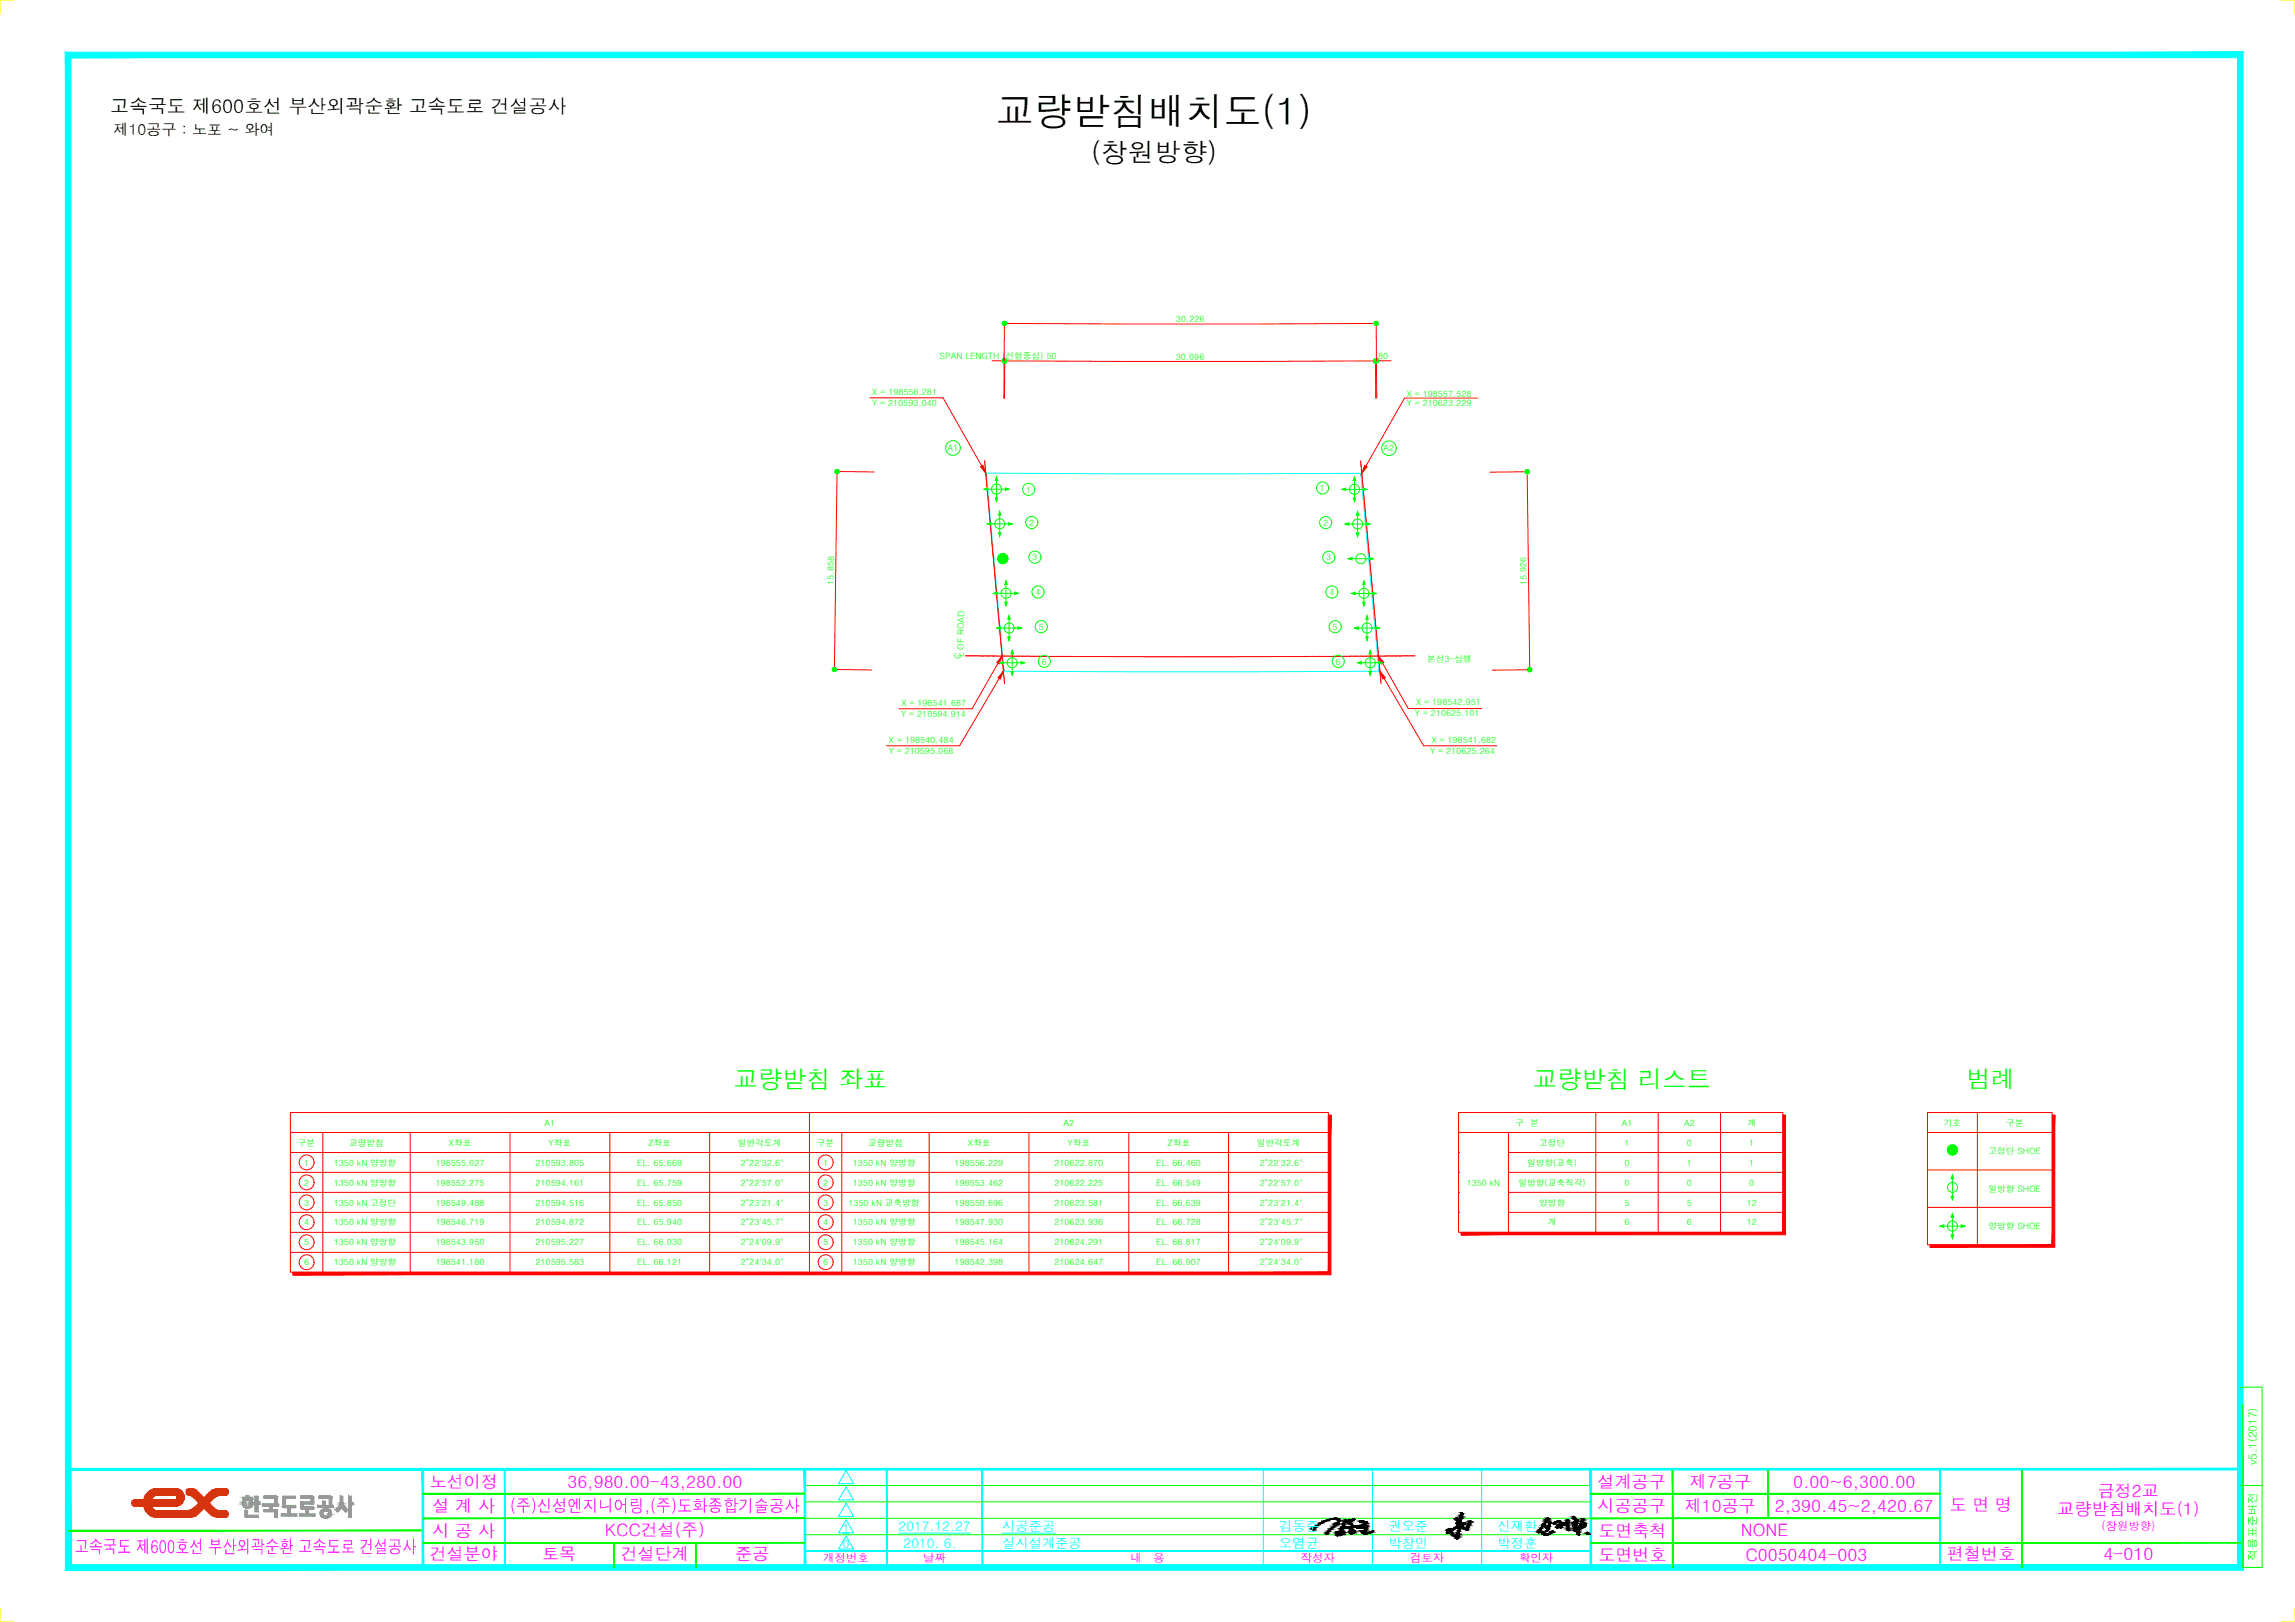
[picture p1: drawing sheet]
<svg xmlns="http://www.w3.org/2000/svg" width="841mm" height="594mm" viewBox="0 0 841 594" stroke-linecap="round" stroke-linejoin="round" font-family="sans-serif">
<defs><g id="words">
<text font-size="13.9" x="365.1" y="45.8">교량받침배치도(1)</text>
<text font-size="9.7" x="399.9" y="59.3">(창원방향)</text>
<g font-size="8.9" fill="#0f0">
<text x="268.9" y="398.3">교량받침 좌표</text>
<text x="561.8" y="398.3">교량받침 리스트</text>
<text x="720.8" y="398.3">범례</text>
</g>
<text font-size="6.9" x="40.3" y="41.3">고속국도 제600호선 부산외곽순환 고속도로 건설공사</text>
<text font-size="6.7" fill="#f0f" x="27.3" y="568.9">고속국도 제600호선 부산외곽순환 고속도로 건설공사</text>
<g font-size="6.3" fill="#f0f">
<text x="157.5" y="545.1">노선이정</text>
<text x="207.9" y="544.8">36,980.00-43,280.00</text>
<text x="585.5" y="545.1">설계공구</text>
<text x="619.3" y="544.8">제7공구</text>
<text x="657.1" y="544.8">0.00~6,300.00</text>
<text x="768.8" y="548.4">금정2교</text>
<text x="158.5" y="553.8">설 계 사</text>
<text x="186.9" y="553.8">(주)신성엔지니어링,(주)도화종합기술공사</text>
<text x="585.5" y="553.8">시공공구</text>
<text x="617.4" y="553.9">제10공구</text>
<text x="650.5" y="553.9">2,390.45~2,420.67</text>
<text x="714.5" y="553.3">도 면 명</text>
<text x="753.9" y="554.9">교량받침배치도(1)</text>
<text x="158.5" y="562.8">시 공 사</text>
<text x="221.7" y="562.8">KCC건설(주)</text>
<text x="585.8" y="562.9">도면축척</text>
<text x="638" y="562.6">NONE</text>
<text x="157.5" y="571.3">건설분야</text>
<text x="198.7" y="571.2">토목</text>
<text x="227.5" y="571.4">건설단계</text>
<text x="269.5" y="571.2">준공</text>
<text x="585.8" y="571.7">도면번호</text>
<text x="639.7" y="571.6">C0050404-003</text>
<text x="713.5" y="571.4">편철번호</text>
<text x="770.8" y="571.3">4-010</text>
</g>
<text font-size="5.6" x="41.6" y="49.5">제10공구 : 노포 ~ 와여</text>
<g font-size="4.9" fill="#0ff">
<text x="329.3" y="560.8">2017.12.27</text>
<text x="367.3" y="560.8">시공준공</text>
<text x="468.8" y="560.8">김동준</text>
<text x="508.8" y="560.8">권오준</text>
<text x="548.8" y="560.8">신재환</text>
<text x="331.1" y="566.9">2010. 6.</text>
<text x="367.3" y="566.9">실시설계준공</text>
<text x="468.8" y="566.9">오염균</text>
<text x="508.8" y="566.9">박창민</text>
<text x="548.8" y="566.9">박정훈</text>
</g>
<g font-size="4.2" fill="#0f0">
<text x="827" y="536.7" transform="rotate(-90 827 536.7)">v5.1(2017)</text>
<text x="827" y="571.6" transform="rotate(-90 827 571.6)">적용표준버전</text>
</g>
<g font-size="4.2" fill="#0ff">
<text x="308.9" y="561">1</text>
<text x="308.9" y="567">0</text>
</g>
<g font-size="4.2" fill="#f0f">
<text x="770.1" y="560.3">(창원방향)</text>
<text x="301.7" y="572.1">개정번호</text>
<text x="338.3" y="572">날짜</text>
<text x="414.2" y="572.1">내</text>
<text x="422.6" y="572.1">용</text>
<text x="476.7" y="572">작성자</text>
<text x="516.7" y="572">검토자</text>
<text x="556.7" y="572">확인자</text>
</g>
<g font-size="3.2" fill="#0f0">
<text x="431" y="118">30.226</text>
<text x="344.3" y="131.3">SPAN LENGTH (선형중심) 50</text>
<text x="430.9" y="131.8">30.096</text>
<text x="505" y="131.5">80</text>
<text x="319.6" y="148.6">Y = 210593.040</text>
<text x="319.7" y="144.6">X = 198556.281</text>
<text x="515.5" y="148.8">Y = 210623.229</text>
<text x="515.5" y="145.4">X = 198557.528</text>
<text x="347.2" y="165.2" transform="rotate(1 347.2 165.2)">A1</text>
<text x="507" y="165.3" transform="rotate(-1 507 165.3)">A2</text>
<text x="483.7" y="179.9">1</text>
<text x="376" y="180.4" transform="rotate(1 376 180.4)">1</text>
<text x="377.1" y="192.5" transform="rotate(1 377.1 192.5)">2</text>
<text x="484.8" y="192.6">2</text>
<text x="378.3" y="205.2">3</text>
<text x="486" y="205.3">3</text>
<text x="305.6" y="214.2" transform="rotate(-90 305.6 214.2)">15.858</text>
<text x="559.5" y="214.3" transform="rotate(-90 559.5 214.3)">15.926</text>
<text x="379.4" y="217.9">4</text>
<text x="487.2" y="218">4</text>
<text x="380.6" y="230.7" transform="rotate(1 380.6 230.7)">5</text>
<text x="488.3" y="230.7">5</text>
<text x="352.1" y="241.4" transform="rotate(-89 352.1 241.4)">C</text>
<text x="353.1" y="240.8" transform="rotate(-89 353.1 240.8)">L OF ROAD</text>
<text x="381.8" y="243.4">6</text>
<text x="489.5" y="243.4">6</text>
<text x="523" y="242.5">본선3-상행</text>
<text x="330.2" y="262.4">Y = 210594.914</text>
<text x="330.3" y="258.5">X = 198541.687</text>
<text x="518.5" y="262.4">Y = 210625.101</text>
<text x="519" y="258.4">X = 198542.951</text>
<text x="325.7" y="276">Y = 210595.068</text>
<text x="325.8" y="272">X = 198540.484</text>
<text x="524.1" y="276">Y = 210625.264</text>
<text x="524.6" y="272">X = 198541.682</text>
<text x="199.5" y="412.3">A1</text>
<text x="389.7" y="412.3">A2</text>
<text x="555.4" y="412.3">구 분</text>
<text x="594.3" y="412.3">A1</text>
<text x="617.1" y="412.3">A2</text>
<text x="640.4" y="412.3">계</text>
<text x="712.3" y="412.3">기호</text>
<text x="735.2" y="412.3">구분</text>
<text x="109.2" y="419.6">구분</text>
<text x="128" y="419.6">교량받침</text>
<text x="164.5" y="419.6">X좌표</text>
<text x="201" y="419.6">Y좌표</text>
<text x="237.6" y="419.6">Z좌표</text>
<text x="270.4" y="419.6">일반각도계</text>
<text x="299.4" y="419.6">구분</text>
<text x="318.1" y="419.6">교량받침</text>
<text x="354.7" y="419.6">X좌표</text>
<text x="391.2" y="419.6">Y좌표</text>
<text x="427.8" y="419.6">Z좌표</text>
<text x="460.6" y="419.6">일반각도계</text>
<text x="564" y="419.6">고정단</text>
<text x="595.3" y="419.6">1</text>
<text x="618.2" y="419.6">0</text>
<text x="641.1" y="419.6">1</text>
<text x="728.7" y="422.8">고정단 SHOE</text>
<text x="111.4" y="426.9">1</text>
<text x="122.3" y="426.9">1350 kN 양방향</text>
<text x="159.7" y="426.9">198555.027</text>
<text x="196.3" y="426.9">210593.805</text>
<text x="233.6" y="426.9">EL. 65.669</text>
<text x="271.4" y="426.9">2°22'32.6&quot;</text>
<text x="301.6" y="426.9">1</text>
<text x="312.5" y="426.9">1350 kN 양방향</text>
<text x="349.8" y="426.9">198556.229</text>
<text x="386.4" y="426.9">210622.870</text>
<text x="423.7" y="426.9">EL. 66.460</text>
<text x="461.6" y="426.9">2°22'32.6&quot;</text>
<text x="559.7" y="426.9">일방향(교축)</text>
<text x="595.3" y="426.9">0</text>
<text x="618.2" y="426.9">1</text>
<text x="641.1" y="426.9">1</text>
<text x="111.4" y="434.2">2</text>
<text x="122.3" y="434.2">1350 kN 양방향</text>
<text x="159.7" y="434.2">198552.275</text>
<text x="196.3" y="434.2">210594.161</text>
<text x="233.6" y="434.2">EL. 65.759</text>
<text x="271.4" y="434.2">2°22'57.0&quot;</text>
<text x="301.6" y="434.2">2</text>
<text x="312.5" y="434.2">1350 kN 양방향</text>
<text x="349.8" y="434.2">198553.462</text>
<text x="386.4" y="434.2">210622.225</text>
<text x="423.7" y="434.2">EL. 66.549</text>
<text x="461.6" y="434.2">2°22'57.0&quot;</text>
<text x="537.5" y="434.2">1350 kN</text>
<text x="556.5" y="434.2">일방향(교축직각)</text>
<text x="595.3" y="434.2">0</text>
<text x="618.2" y="434.2">0</text>
<text x="641.1" y="434.2">0</text>
<text x="728.7" y="436.5">일방향 SHOE</text>
<text x="111.4" y="441.6">3</text>
<text x="122.3" y="441.6">1350 kN 고정단</text>
<text x="159.7" y="441.6">198549.488</text>
<text x="196.3" y="441.6">210594.516</text>
<text x="233.6" y="441.6">EL. 65.850</text>
<text x="271.4" y="441.6">2°23'21.4&quot;</text>
<text x="301.6" y="441.6">3</text>
<text x="310.9" y="441.6">1350 kN 교축방향</text>
<text x="349.8" y="441.6">198550.696</text>
<text x="386.4" y="441.6">210623.581</text>
<text x="423.7" y="441.6">EL. 66.639</text>
<text x="461.6" y="441.6">2°23'21.4&quot;</text>
<text x="564" y="441.6">양방향</text>
<text x="595.3" y="441.6">5</text>
<text x="618.2" y="441.6">5</text>
<text x="640.1" y="441.6">12</text>
<text x="111.4" y="448.8">4</text>
<text x="122.3" y="448.8">1350 kN 양방향</text>
<text x="159.7" y="448.8">198546.719</text>
<text x="196.3" y="448.8">210594.872</text>
<text x="233.6" y="448.8">EL. 65.940</text>
<text x="271.4" y="448.8">2°23'45.7&quot;</text>
<text x="301.6" y="448.8">4</text>
<text x="312.5" y="448.8">1350 kN 양방향</text>
<text x="349.8" y="448.8">198547.930</text>
<text x="386.4" y="448.8">210623.936</text>
<text x="423.7" y="448.8">EL. 66.728</text>
<text x="461.6" y="448.8">2°23'45.7&quot;</text>
<text x="567.2" y="448.8">계</text>
<text x="595.3" y="448.8">6</text>
<text x="618.2" y="448.8">6</text>
<text x="640.1" y="448.8">12</text>
<text x="728.7" y="450.2">양방향 SHOE</text>
<text x="111.4" y="456.2">5</text>
<text x="122.3" y="456.2">1350 kN 양방향</text>
<text x="159.7" y="456.2">198543.950</text>
<text x="196.3" y="456.2">210595.227</text>
<text x="233.6" y="456.2">EL. 66.030</text>
<text x="271.4" y="456.2">2°24'09.9&quot;</text>
<text x="301.6" y="456.2">5</text>
<text x="312.5" y="456.2">1350 kN 양방향</text>
<text x="349.8" y="456.2">198545.164</text>
<text x="386.4" y="456.2">210624.291</text>
<text x="423.7" y="456.2">EL. 66.817</text>
<text x="461.6" y="456.2">2°24'09.9&quot;</text>
<text x="111.4" y="463.5">6</text>
<text x="122.3" y="463.5">1350 kN 양방향</text>
<text x="159.7" y="463.5">198541.180</text>
<text x="196.3" y="463.5">210595.583</text>
<text x="233.6" y="463.5">EL. 66.121</text>
<text x="271.4" y="463.5">2°24'34.0&quot;</text>
<text x="301.6" y="463.5">6</text>
<text x="312.5" y="463.5">1350 kN 양방향</text>
<text x="349.8" y="463.5">198542.398</text>
<text x="386.4" y="463.5">210624.647</text>
<text x="423.7" y="463.5">EL. 66.907</text>
<text x="461.6" y="463.5">2°24'34.0&quot;</text>
</g>
</g></defs>
<!-- layer: CS-CONC-MAJR -->
<path d="M361.4 173.3l45.8 .2 91.5-.1 6.6 72.4-45.8 .3-91.6-.3z" fill="none" stroke="#0ff" stroke-width=".37"/>
<!-- layer: CS-CNTL -->
<g fill="none" stroke="#f00" stroke-width=".37">
<path d="M360.8 168.7v.2M360.8 169v.1M360.8 169.1l.1 .3M360.9 169.5h.1M360.9 169.6v.4M360.9 170l.1 .3M361 170.4h.1M361 170.5v.2M361 170.9l.1 .3M361 170.8v.1M361.1 171.4v.4M361.1 171.3h.1"/>
<path d="M361.1 171.8v.4M361.1 172.3l.1 .3M361.2 172.6v.1M361.2 172.8v.2M361.2 173.2l.1 .8M361.2 173.1v.1M361.3 174l.1 .9M361.4 174.9l.1 1M361.5 176v.3M361.5 176.4v.4M361.6 176.8v.9M361.7 177.8v.4"/>
<path d="M361.7 178.2v.3M361.7 178.6v.4M361.7 179l.1 .4M361.8 179.5v.4M361.8 179.9v.1M498.6 168.8v.3M498.6 169.2l.1 .2M498.7 169.5v.4M498.7 169.9l.2 1.4M498.9 171.3v.4M498.9 171.8v.4M498.9 172.2l.1 .4"/>
<path d="M499 172.7h.1M499 172.8v.3M499 173.2l.1 .3M499.1 173.6v.4M499.1 174l.1 .5M499.2 174.5v.1M499.2 174.6v.3M499.2 175h.1M499.2 175.1v.3M499.2 175.4v.1M499.2 175.5l.1 .3M499.3 175.9v.4"/>
<path d="M499.3 176.3v.1M499.3 176.5l.1 .2M499.4 176.8h.1M499.4 176.9v.4M499.4 177.3v.3M499.4 177.8l.1 .3M499.4 177.7v.1M499.5 178.2v.3M499.5 178.6l.1 1.3M499.7 180v.8M361.8 180.1l.1 .2M361.9 180.4v.4"/>
<path d="M361.9 180.8v.4M361.9 181.3l.1 .4M362 181.8h.1M362 181.9v.2M362 182.2v.1M362 182.3l.1 .3M362.1 182.6v.1M362.1 182.8v.3M362.1 183.1l.1 .4M362.2 183.6h.1M362.2 183.7v.3M362.2 184v.1"/>
<path d="M362.2 184.1v.3M362.2 184.5h.1M362.2 184.6l.1 .3M362.3 184.9v.4M362.3 185.4l.1 .8M362.4 186.3l.1 .5M362.5 186.9v.4M362.5 187.3v.3M362.5 187.7h.1M362.5 187.8v.4M362.6 188.2v.9M362.7 189.2v.3"/>
<path d="M362.7 189.6v.3M362.7 190h.1M362.7 190l.1 .5M362.8 190.5v.4M362.8 191v.4M362.8 191.4l.1 .3M362.9 191.8l.1 1.4M363 193.3l.1 .2M363.1 193.6v.4M363.1 194v.5M363.1 194.5l.1 .4M363.2 195h.1"/>
<path d="M363.2 195.1v.2M363.2 195.4l.1 .4M363.3 195.8v.5M363.3 196.3l.1 1.3M363.4 197.7v.4M363.4 198.1l.1 .5M363.5 198.6h.1M363.5 198.7v.3M363.5 199.1h.1M363.6 199.2v.4M363.6 199.6v.9M499.7 180.9l.1 .9"/>
<path d="M499.8 181.8l.2 1.4M500 183.3v.4M500 183.7v.3M500 184.1h.1M500 184.2v.3M500 184.5l.2 1.3M500.2 185.9h.1M500.2 186v.3M500.2 186.4l.1 .5M500.3 186.9v.9M500.4 187.8v.9M500.5 188.7v.9"/>
<path d="M500.5 189.7l.1 .8M500.6 190.6v.3M500.6 191l.1 .3M500.7 191.4h.1M500.7 191.5v.2M500.7 191.8v.1M500.7 191.9l.1 .4M500.8 192.4v.3M500.8 192.7v.1M500.8 192.8v.3M500.8 193.2h.1M500.8 193.3l.1 .3"/>
<path d="M500.9 193.7v.5M500.9 193.6v.1M500.9 194.2l.1 .4M501 194.7v.3M501 195.1l.1 .3M501.1 195.6v.4M501.1 195.5h.1M501.1 196v.4M501.1 196.5l.1 .4M501.2 196.9l.1 1.4M501.3 198.3l.1 .4M501.4 198.8v.2"/>
<path d="M501.4 199.1v.4M501.4 199.5l.2 1.3M363.7 200.5v.4M363.7 201v.3M363.7 201.4h.1M363.7 201.4l.1 .5M363.8 201.9v.3M363.8 202.2v.1M363.8 202.4l.1 .2M363.9 202.7h.1M363.9 202.8v.3M363.9 203.2h.1"/>
<path d="M363.9 203.3v.4M363.9 203.7l.1 .4M364 204.2l.1 .7M364.1 205.1v.4M364.1 205h.1M364.1 205.5l.1 .4M364.2 206v.3M364.2 206.3v.1M364.2 206.5v.2M364.2 206.8l.2 1.7M364.4 208.6l.1 1M364.5 209.6v.8"/>
<path d="M364.5 210.5l.1 .5M364.6 211l.1 .9M364.7 211.9v.4M364.7 212.4v.3M364.7 212.7l.1 .4M364.8 213.2v.4M364.8 213.6v.1M364.8 213.8l.1 .2M364.9 214.1h.1M364.9 214.2v.3M364.9 214.5v.1M364.9 214.6l.1 .3"/>
<path d="M365 215v.4M365 215.4v.1M365 215.6v.2M365 215.9v.1M365 216l.1 .4M365.1 216.5v.4M365.1 216.9l.1 .3M365.2 217.3h.1M365.2 217.4v.2M365.2 217.7v.1M365.2 217.8l.1 .3M365.3 218.3v.7"/>
<path d="M365.3 218.2h.1M365.3 219.1l.1 .8M501.6 200.9v.4M501.6 201.4v.4M501.6 201.8l.1 .4M501.7 202.3h.1M501.7 202.4v.3M501.7 202.7l.1 .4M501.8 203.2v.4M501.8 203.6l.1 .5M501.9 204.1h.1M501.9 204.2v.3"/>
<path d="M501.9 204.7v.2M501.9 204.6h.1M501.9 205v.1M501.9 205.1l.1 .3M502 205.5v.4M502 205.9v.1M502 206.1l.1 .2M502.1 206.5v.3M502.1 206.4h.1M502.1 206.9h.1M502.1 206.9l.1 .3M502.2 207.3v.1"/>
<path d="M502.2 207.4v.3M502.2 207.7v.1M502.2 207.9v.2M502.2 208.3l.1 .3M502.2 208.2v.1M502.3 208.8v.4M502.3 208.7h.1M502.3 209.2l.1 .4M502.4 209.7v.2M502.4 210v.1M502.4 210.2l.1 .2M502.5 210.6v.4"/>
<path d="M502.5 210.5h.1M502.5 211v.4M502.5 211.5l.1 .3M502.6 211.9v.8M502.7 212.7v.9M502.8 213.7v.8M502.8 214.6l.1 .8M502.9 215.5l.1 .8M503 216.4v.4M503 216.8v.1M503 217v.3M503 217.3l.1 .1"/>
<path d="M503.1 217.4v.3M503.1 217.8v.4M503.1 218.2l.1 .4M503.2 218.7h.1M503.2 218.8v.3M503.2 219.1l.1 .1M503.3 219.3v.2M503.3 219.6h.1M503.3 219.7v.3M365.4 220l.1 .5M365.5 220.6v.4M365.5 221v.3"/>
<path d="M365.5 221.4h.1M365.5 221.5v.4M365.6 221.9l.1 1.3M365.7 223.3v.3M365.7 223.7l.1 .3M365.8 224.1v.4M365.8 224.7l.1 .7M365.8 224.6h.1M365.9 225.5v.4M365.9 225.9l.1 .4M366 226.5v.3M366 226.4h.1"/>
<path d="M366 226.8v.1M366 227l.1 .2M366.1 227.3v.4M366.1 227.7v.4M366.1 228.2l.1 .4M366.2 228.7h.1M366.2 228.8v.2M366.2 229.2l.1 .3M366.2 229.1v.1M366.3 229.5v.1M366.3 229.7v.3M366.3 230v.4"/>
<path d="M366.4 230.5v.8M366.4 231.4v.4M366.4 231.8l.1 .1M366.5 232v.3M366.5 232.3h.1M366.5 232.4v.3M366.5 232.8h.1M366.6 232.8v.5M366.6 233.3v.9M366.7 234.2v.8M366.7 235v.1M366.7 235.1l.1 .5"/>
<path d="M366.8 235.6v.4M366.8 236.1l.1 .2M366.9 236.4v1M366.9 237.4l.1 .4M367 237.9v.2M367 238.2v.1M367 238.4l.1 .2M367.1 238.7l.1 1.4M503.3 220v.6M503.4 220.6v.9M503.5 221.5l.1 1.3M503.6 222.9v.8"/>
<path d="M503.7 223.8v.8M503.7 224.7l.1 .3M503.8 225.1h.1M503.8 225.1v.5M503.8 225.6l.1 .4M503.9 226.1v.4M503.9 226.5l.1 1.4M504 227.9l.1 .4M504.1 228.4v.2M504.1 228.7v.4M504.1 229.2l.2 1.2M504.3 230.5v.4"/>
<path d="M504.3 231l.1 .4M504.4 231.4v.4M504.4 231.9h.1M504.4 232v.3M504.4 232.3l.1 .4M504.5 232.8v.4M504.5 233.2l.1 .5M504.6 233.7h.1M504.6 233.8v.3M504.6 234.2h.1M504.6 234.2l.1 .3M504.7 234.6v.1"/>
<path d="M504.7 234.7v.3M504.7 235v.5M504.7 235.5v.1M504.7 235.6l.1 .3M504.8 236.1v.3M504.8 236h.1M504.8 236.4v.1M504.8 236.5l.1 .5M504.9 237v.3M504.9 237.3v.1M504.9 237.5l.1 .2M505 237.9v.3"/>
<path d="M505 237.8h.1M505 238.3h.1M505 238.4v.4M505 238.8l.1 .4M505.1 239.3v.3M505.1 239.6v.1M505.1 239.7l.1 .3M353.7 240.2h4.9M358.7 240.2l.3 .1M359.1 240.3h5.9M365.1 240.3h12.3M367.2 240.2v.2"/>
<path d="M367.2 240.5l.1 .4M367.3 240.9v.5M367.3 241.4v.4M367.4 241.9v.8M367.5 242.8v.4M367.5 243.2v.1M367.5 243.3v.3M367.5 243.7h.1M367.5 243.8v.3M367.5 244.2h.1M367.6 244.2v.5M367.6 244.7l.1 .8"/>
<path d="M367.7 245.6v.4M367.7 246.1v.4M367.7 246.5l.1 .3M367.8 247v.3M367.8 246.9h.1M367.8 247.3v.1M367.8 247.5l.1 .2M367.9 247.9v.4M367.9 247.8h.1M367.9 248.3l.1 .5M368 248.8v.4M368 249.3v.2"/>
<path d="M368 249.7l.1 .4M368 249.6v.1M368.1 250.2v.2M377.4 240.3l.3 .1M377.8 240.4h6M383.9 240.4h.2M384.2 240.4h2.3M386.6 240.4h.3M387 240.4h6.9M393.9 240.5h12.3M406.3 240.5l13.1 .1M419.4 240.6h.4"/>
<path d="M419.9 240.6h32.5M452.5 240.6h.2M465.6 240.5l-12.8 .1M478.5 240.5h-12.8M478.8 240.4l-.3 .1M478.8 240.4h6.5M485.4 240.4h2.7M494.5 240.4h-6.4M505.2 240.2v.4M505.2 240.1h.1M505.2 240.6v.4M505.2 241.1l.1 .4"/>
<path d="M505.3 241.6l.1 1.2M505.4 242.9l.1 .4M505.5 243.4v.2M505.5 243.7l.1 1.8M505.7 245.5l.1 1.4M505.8 246.9v.8M505.9 247.8v.9M506 248.7v.9M506 249.6l.1 .4M506.1 250.1v.3M507.2 240.3l-12.7 .1M507.6 240.3h-.3"/>
<path d="M507.7 240.3h5.8M513.6 240.2v.1M513.7 240.2h4.8"/>
</g>
<!-- layer: CS-DIML -->
<g fill="none" stroke="#f00" stroke-width=".37">
<path d="M368.1 118.5l45.4 .2 90.8-.2M368.1 117.8l-.1 14.4M504.3 117.8l.1 14.4M363.6 132.1l4.4 .1M368 131.5l-.1 14.4M368.2 131.5l-.1 14.4M504.1 131.5v14.4M504.4 131.5l.1 14.4M509.8 132.1l-51 .3-90.8-.2M318.8 145.7h26.8l15.6 27.6M541.5 145.8h-26.8l-15.7 27.6M320.4 172.9l-13.7-.2-.9 72.5 13.7 .2"/>
<path d="M546 172.9l13.6-.1 1 72.5-13.7 .2M367.2 240.3l-11 19.3h-26.8M367.7 245.8l-16 27.3h-26.8M505.2 240.3l10.9 19.2h26.8M505.7 245.8l16 27.3h26.8"/>
</g>
<!-- layer: CS-TABL-LIN2 -->
<g fill="none" stroke="#f00" stroke-width=".37">
<path d="M106.4 407.5h380.4v58.5h-380.4zM106.4 414.8h380.4M118.3 407.5h.1M118.3 414.8v51.2M150.3 407.5h.1M150.3 414.8v51.2M186.9 407.5h.1M186.9 414.8v51.2M223.5 407.5h.1M223.5 414.8v51.2M260.1 407.5h.1M260.1 414.8v51.2"/>
<path d="M296.6 407.5v58.5M308.5 407.5h.1M308.5 414.8v51.2M340.5 407.5h.1M340.5 414.8v51.2M377.1 407.5h.1M377.1 414.8v51.2M413.6 407.5h.1M413.6 414.8v51.2M450.2 407.5h.1M450.2 414.8v51.2M534.5 407.5h118.9v43.9h-118.9z"/>
<path d="M534.5 414.8h118.9M552.8 407.5h.1M552.8 414.8v36.6M584.8 407.5v43.9M607.7 407.5v43.9M630.5 407.5v43.9M706.3 407.5h45.8v48.4h-45.8zM706.3 414.8h45.8M724.6 407.5v48.4M106.4 422.1h380.4M106.4 429.4h380.4M106.4 436.7h380.4"/>
<path d="M534.5 422.1h.1M534.5 429.4h.1M534.5 436.7h.1M552.8 422.1h100.6M552.8 429.4h100.6M552.8 436.7h100.6M706.3 428.5h45.8M106.4 444h380.4M106.4 451.4h380.4M106.4 458.7h380.4M534.5 444h.1M552.8 444h100.6"/>
<path d="M706.3 442.2h45.8"/>
<circle cx="112.4" cy="425.7" r="2.73"/>
<circle cx="112.4" cy="433.1" r="2.73"/>
<circle cx="302.6" cy="425.7" r="2.73"/>
<circle cx="302.6" cy="433.1" r="2.73"/>
<circle cx="112.4" cy="447.7" r="2.73"/>
<circle cx="112.4" cy="440.4" r="2.73"/>
<circle cx="112.4" cy="455" r="2.73"/>
<circle cx="302.6" cy="447.7" r="2.73"/>
<circle cx="302.6" cy="440.4" r="2.73"/>
<circle cx="302.6" cy="455" r="2.73"/>
<circle cx="112.4" cy="462.3" r="2.73"/>
<circle cx="302.6" cy="462.3" r="2.73"/>
</g>
<!-- layer: CS-CONC-LEAN -->
<g fill="none" stroke="#0f0" stroke-width=".37">
<path d="M360.6 179.2h9.1M365.2 174.6v9.1M491.8 179.3h9.1M496.4 174.7v9.1M361.8 191.9h9.1M366.4 187.3v9.1M492.9 192h9.2M497.5 187.4v9.1M364.1 217.3h9.1M368.6 212.7v9.2M494.1 204.7h9.1M495.2 217.4h9.2"/>
<path d="M499.8 212.8v9.1M365.2 230.1h9.2M369.8 225.5v9.1M370.9 238.2v9.1M496.4 230.1h9.1M500.9 225.5v9.1M502.1 238.2v9.1M366.4 242.8h9.1M497.5 242.8h9.2M715.5 430.3v9.2M710.9 449.1h9.1M715.5 444.5v9.2"/>
<circle cx="365.2" cy="179.1" r="1.84"/>
<circle cx="496.4" cy="179.2" r="1.84"/>
<circle cx="366.4" cy="191.8" r="1.84"/>
<circle cx="497.5" cy="191.9" r="1.84"/>
<circle cx="367.5" cy="204.6" r="1.84"/>
<circle cx="368.7" cy="217.3" r="1.84"/>
<circle cx="498.7" cy="204.6" r="1.84"/>
<circle cx="499.8" cy="217.3" r="1.84"/>
<circle cx="369.8" cy="230" r="1.84"/>
<circle cx="501" cy="230" r="1.84"/>
<circle cx="370.9" cy="242.7" r="1.84"/>
<circle cx="502.1" cy="242.7" r="1.84"/>
<circle cx="715.5" cy="421.2" r="1.84"/>
<circle cx="715.5" cy="434.9" r="1.84"/>
<circle cx="715.5" cy="449.1" r="1.84"/>
</g>
<g fill="#0f0" stroke="#0f0" stroke-width=".37">
<path d="M365.2 174.6l.4 1.4h-.9z"/>
<path d="M364.7 182.3h.9l-.4 1.4z"/>
<path d="M366.4 187.3l.4 1.4h-.9z"/>
<path d="M365.9 195.1h.9l-.4 1.3z"/>
<path d="M368.6 212.7l.5 1.4h-.9z"/>
<path d="M368.2 220.5h.9l-.5 1.4z"/>
<path d="M369.8 225.5l.4 1.3h-.9z"/>
<path d="M369.3 233.2h.9l-.4 1.4z"/>
<path d="M370.9 238.2l.5 1.3h-.9z"/>
<path d="M370.5 246h.9l-.5 1.3z"/>
<path d="M496.4 174.7l.4 1.3h-.9z"/>
<path d="M495.9 182.4h.9l-.4 1.4z"/>
<path d="M491.8 179.3l1.3-.5v.9z"/>
<path d="M499.5 178.8l1.4 .5-1.4 .4z"/>
<path d="M497.5 187.4l.5 1.3h-1z"/>
<path d="M497 195.1h1l-.5 1.4z"/>
<path d="M492.9 192l1.4-.5v.9z"/>
<path d="M500.7 191.5l1.4 .5-1.4 .4z"/>
<path d="M494.1 204.7l1.4-.5v.9z"/>
<path d="M501.9 204.2l1.3 .5-1.3 .4z"/>
<path d="M499.8 212.8l.5 1.3h-.9z"/>
<path d="M499.4 220.5h.9l-.5 1.4z"/>
<path d="M495.2 217.4l1.4-.5v.9z"/>
<path d="M503 216.9l1.4 .5-1.4 .4z"/>
<path d="M500.9 225.5l.5 1.3h-.9z"/>
<path d="M500.5 233.2h.9l-.5 1.4z"/>
<path d="M496.4 230.1l1.4-.5v.9z"/>
<path d="M504.1 229.6l1.4 .5-1.4 .4z"/>
<path d="M502.1 238.2l.4 1.3h-.9z"/>
<path d="M501.6 245.9h.9l-.4 1.4z"/>
<path d="M497.5 242.8l1.4-.5v.9z"/>
<path d="M505.3 242.3l1.4 .5-1.4 .4z"/>
<path d="M715.5 430.3l.4 1.4h-.9z"/>
<path d="M715 438.1h.9l-.4 1.4z"/>
<path d="M715.5 444.5l.4 1.4h-.9z"/>
<path d="M715 452.3h.9l-.4 1.4z"/>
<path d="M710.9 449.1l1.4-.5v1z"/>
<path d="M718.7 448.6l1.3 .5-1.3 .5z"/>
<path d="M360.6 179.2l1.4-.5v.9z"/>
<path d="M368.4 178.7l1.3 .5-1.3 .4z"/>
<path d="M361.8 191.9l1.3-.5v.9z"/>
<path d="M369.5 191.4l1.4 .5-1.4 .4z"/>
<path d="M364.1 217.3l1.3-.5v1z"/>
<path d="M371.8 216.8l1.4 .5-1.4 .5z"/>
<path d="M365.2 230.1l1.4-.5v.9z"/>
<path d="M373 229.6l1.4 .5-1.4 .4z"/>
<path d="M366.4 242.8l1.3-.5v.9z"/>
<path d="M374.1 242.3l1.4 .5-1.4 .4z"/>
<path d="M365.7 204.6l.1 .6 1.7-.6zM365.8 205.2l1.7-.6-1.5 1.1zM366 205.7l.4 .4 1.1-1.5z"/>
<path d="M367.5 204.6l-1.1 1.5 .5 .2zM367.5 204.6v1.8l-.6-.1zM367.5 204.6v1.8l.5-.1z"/>
<path d="M367.5 204.6l.5 1.7 .6-.2zM367.5 204.6l1.5 1.1-.4 .4zM367.5 204.6l1.5 1.1 .2-.5z"/>
<path d="M367.5 204.6l1.7 .6 .1-.6zM367.5 204.6l1.7-.6 .1 .6zM367.5 204.6l1.7-.6-.2-.5z"/>
<path d="M368.6 203.1l-1.1 1.5 1.5-1.1zM368 202.9l.6 .2-1.1 1.5zM367.5 202.8v1.8l.5-1.7z"/>
<path d="M366.9 202.9l.6 1.7v-1.8zM366.4 203.1l.5-.2 .6 1.7zM366.4 203.1l-.4 .4 1.5 1.1z"/>
<path d="M366 203.5l-.2 .5 1.7 .6zM365.8 204l1.7 .6h-1.8z"/>
<path d="M713.7 421.2v.5l1.8-.5zM713.7 421.7l1.8-.5-1.5 1zM714 422.2l.4 .5 1.1-1.5z"/>
<path d="M715.5 421.2l-1.1 1.5 .5 .2zM715.5 421.2v1.8l-.6-.1zM715.5 421.2v1.8l.6-.1z"/>
<path d="M715.5 421.2l.6 1.7 .5-.2zM715.5 421.2l1.5 1-.4 .5zM715.5 421.2l1.5 1 .2-.5z"/>
<path d="M715.5 421.2l1.7 .5 .1-.5zM715.5 421.2l1.7-.6 .1 .6zM715.5 421.2l1.7-.6-.2-.5z"/>
<path d="M716.6 419.7l-1.1 1.5 1.5-1.1zM716.1 419.5l.5 .2-1.1 1.5zM715.5 419.4v1.8l.6-1.7z"/>
<path d="M714.9 419.5l.6 1.7v-1.8zM714.4 419.7l.5-.2 .6 1.7zM714.4 419.7l-.4 .4 1.5 1.1z"/>
<path d="M714 420.1l-.3 .5 1.8 .6zM713.7 420.6l1.8 .6h-1.8z"/>
</g>
<!-- layer: CS-MISC -->
<g fill="#0f0" stroke="#0f0" stroke-width=".37">
<path d="M503.7 131.9l.7 .3-.7-.1z"/>
<path d="M503.4 131.9l.7 .3-.8-.1z"/>
<path d="M367.3 131.9l.7 .3-.8-.1z"/>
<path d="M306.1 172.4l.6 .3h-.7z"/>
<path d="M305.1 244.9l.7 .3h-.8z"/>
<path d="M559.9 245l.7 .3h-.8z"/>
<path d="M559 172.5l.6 .3h-.7z"/>
<path d="M503.6 118.2l.7 .3-.7-.1z"/>
<path d="M367.4 118.2l.7 .3-.8-.1z"/>
<path d="M503.7 132.1v.3l.7-.2zM503.7 132.4l.7-.2-.5 .5zM503.9 132.7l.2 .2 .3-.7z"/>
<path d="M504.4 132.2l-.3 .7h.3zM504.4 132.2l.3 .7h-.3zM504.4 132.2l.3 .7 .2-.2z"/>
<path d="M504.4 132.2l.5 .5 .2-.2zM504.4 132.2h.8l-.1 .3zM504.4 132.2h.8l-.1-.3z"/>
<path d="M504.4 132.2l.7-.3-.1-.2zM504.7 131.5l.3 .2-.6 .5zM504.4 131.4v.8l.3-.7z"/>
<path d="M504.1 131.5l.3 .7v-.8zM503.9 131.6l.2-.1 .3 .7zM503.9 131.6l-.2 .3 .7 .3z"/>
<path d="M503.3 132.1v.3l.8-.2zM503.3 132.4l.8-.2-.6 .5zM503.5 132.7l.2 .2 .4-.7z"/>
<path d="M504.1 132.2l-.4 .7h.3zM504.1 132.2l.2 .7h-.3zM504.1 132.2l.2 .7 .3-.2z"/>
<path d="M504.1 132.2l.5 .5 .1-.2zM504.1 132.2h.7l-.1 .3zM504.1 132.2h.7v-.3z"/>
<path d="M504.1 132.2l.7-.3-.2-.2zM504.4 131.5l.2 .2-.5 .5zM504.1 131.4v.8l.3-.7z"/>
<path d="M503.8 131.5l.3 .7v-.8zM503.6 131.6l.2-.1 .3 .7zM503.6 131.6l-.2 .3 .7 .3z"/>
<path d="M367.2 132.1l.1 .3 .7-.2zM367.3 132.4l.7-.2-.6 .5zM367.4 132.7l.3 .2 .3-.7z"/>
<path d="M368 132.2l-.3 .7h.3zM368 132.2l.2 .7h-.2zM368 132.2l.2 .7 .3-.2z"/>
<path d="M368 132.2l.5 .5 .1-.2zM368 132.2h.7l-.1 .3zM368 132.2h.7v-.3z"/>
<path d="M368 132.2l.7-.3-.2-.2zM368.3 131.5l.2 .2-.5 .5zM368 131.4v.8l.3-.7z"/>
<path d="M367.7 131.5l.3 .7v-.8zM367.5 131.6l.2-.1 .3 .7zM367.5 131.6l-.2 .3 .7 .3z"/>
<path d="M306 172.7v.3l.7-.3zM306 173l.7-.3-.5 .5zM306.7 172.7l-.5 .5 .2 .2z"/>
<path d="M306.7 172.7l-.3 .7 .3 .1zM306.7 172.7l.3 .7-.3 .1zM306.7 172.7l.3 .7 .3-.1z"/>
<path d="M306.7 172.7l.6 .6 .1-.3zM306.7 172.7h.8l-.1 .3zM306.7 172.7h.8v-.3z"/>
<path d="M306.7 172.7l.8-.3-.2-.2zM307 172l.3 .2-.6 .5zM306.8 172l-.1 .7 .3-.7z"/>
<path d="M306.5 172l.2 .7 .1-.7zM306.2 172.1l.3-.1 .2 .7zM306.2 172.1l-.1 .3 .6 .3z"/>
<path d="M305 245.2l.1 .3 .7-.3zM305.1 245.5l.7-.3-.6 .5zM305.2 245.7l.3 .2 .3-.7z"/>
<path d="M305.8 245.2l-.3 .7 .3 .1zM305.8 245.2l.2 .7-.2 .1zM305.8 245.2l.2 .7 .3-.1z"/>
<path d="M305.8 245.2l.5 .6 .2-.3zM305.8 245.2l.7 .1v.2zM305.8 245.2l.7 .1v-.3z"/>
<path d="M305.8 245.2l.7-.2-.2-.3zM306.1 244.5l.2 .2-.5 .5zM305.8 244.4v.8l.3-.7z"/>
<path d="M305.5 244.5l.3 .7v-.8zM305.3 244.7l.2-.2 .3 .7zM305.3 244.7l-.2 .2 .7 .3z"/>
<path d="M559.8 245.3l.1 .2 .7-.2zM559.9 245.5l.7-.2-.6 .5zM560 245.8l.2 .2 .4-.7z"/>
<path d="M560.6 245.3l-.4 .7 .3 .1zM560.6 245.3l.2 .7-.3 .1zM560.6 245.3l.2 .7 .3-.2z"/>
<path d="M560.6 245.3l.5 .5 .2-.2zM560.6 245.3h.7v.3zM560.6 245.3h.7v-.3z"/>
<path d="M560.6 245.3l.7-.3-.2-.2zM560.9 244.6l.2 .2-.5 .5zM560.6 244.5v.8l.3-.7z"/>
<path d="M560.3 244.6l.3 .7v-.8zM560.1 244.7l.2-.1 .3 .7zM560.1 244.7l-.2 .3 .7 .3z"/>
<path d="M503.3 132.1v.3l.8-.2zM503.3 132.4l.8-.2-.6 .5zM503.5 132.7l.2 .2 .4-.7z"/>
<path d="M504.1 132.2l-.4 .7h.3zM504.1 132.2l.2 .7h-.3zM504.1 132.2l.2 .7 .3-.2z"/>
<path d="M504.1 132.2l.5 .5 .1-.2zM504.1 132.2h.7l-.1 .3zM504.1 132.2h.7v-.3z"/>
<path d="M504.1 132.2l.7-.3-.2-.2zM504.4 131.5l.2 .2-.5 .5zM504.1 131.4v.8l.3-.7z"/>
<path d="M503.8 131.5l.3 .7v-.8zM503.6 131.6l.2-.1 .3 .7zM503.6 131.6l-.2 .3 .7 .3z"/>
<path d="M367.5 132.1v.3l.7-.2zM367.5 132.4l.7-.2-.6 .5zM367.6 132.7l.3 .2 .3-.7z"/>
<path d="M368.2 132.2l-.3 .7h.3zM368.2 132.2l.3 .7h-.3zM368.2 132.2l.3 .7 .2-.2z"/>
<path d="M368.2 132.2l.5 .5 .2-.2zM368.2 132.2h.7v.3zM368.2 132.2h.7v-.3z"/>
<path d="M368.2 132.2l.7-.3-.1-.2zM368.5 131.5l.3 .2-.6 .5zM368.2 131.4v.8l.3-.7z"/>
<path d="M367.9 131.5l.3 .7v-.8zM367.7 131.6l.2-.1 .3 .7zM367.7 131.6l-.2 .3 .7 .3z"/>
<path d="M367.5 131.9v.2l.7 .1zM367.5 132.1l.7 .1-.7 .2zM367.5 132.4l.1 .3 .6-.5z"/>
<path d="M367.6 132.7l.3 .2 .3-.7zM368.2 132.2v.7h-.3zM368.2 132.2v.7h.3z"/>
<path d="M368.2 132.2l.3 .7 .2-.2zM368.2 132.2l.7 .3-.2 .2zM368.2 132.2l.7 .3v-.3z"/>
<path d="M368.2 132.2h.7v-.3zM368.2 132.2l.6-.5 .1 .2zM368.5 131.5l-.3 .7 .6-.5z"/>
<path d="M368.2 131.4v.8l.3-.7zM367.9 131.5l.3-.1v.8zM367.7 131.6l.5 .6-.3-.7z"/>
<path d="M367.7 131.6l-.2 .3 .7 .3zM367.5 131.9l.7 .3-.7-.1z"/>
<path d="M558.9 172.8v.2l.7-.2zM558.9 173l.7-.2-.5 .5zM559.1 173.3l.3 .2 .2-.7z"/>
<path d="M559.6 172.8l-.2 .7h.2zM559.6 172.8l.3 .7h-.3zM559.6 172.8l.3 .7 .3-.2z"/>
<path d="M559.6 172.8l.6 .5 .1-.2zM559.6 172.8h.8l-.1 .3zM559.6 172.8h.8v-.3z"/>
<path d="M559.6 172.8l.8-.3-.2-.2zM560 172.1l.2 .2-.6 .5zM559.7 172l-.1 .8 .4-.7z"/>
<path d="M559.4 172.1l.2 .7 .1-.8zM559.1 172.2l.3-.1 .2 .7zM559.1 172.2l-.1 .3 .6 .3z"/>
<path d="M503.6 118.4v.3l.7-.2zM503.6 118.7l.7-.2-.5 .5zM503.8 119l.2 .1 .3-.6z"/>
<path d="M504.3 118.5l-.3 .6 .3 .1zM504.3 118.5l.3 .7h-.3zM504.3 118.5l.3 .7 .2-.2z"/>
<path d="M504.3 118.5l.5 .5 .2-.2zM504.3 118.5h.8l-.1 .3zM504.3 118.5h.8l-.1-.3z"/>
<path d="M504.3 118.5l.7-.3-.1-.2zM504.7 117.8l.2 .2-.6 .5zM504.4 117.7l-.1 .8 .4-.7z"/>
<path d="M504.1 117.7l.2 .8 .1-.8zM503.8 117.9l.3-.2 .2 .8zM503.8 117.9l-.2 .3 .7 .3z"/>
<path d="M367.3 118.4l.1 .3 .7-.2zM367.4 118.7l.7-.2-.6 .5zM367.5 119l.2 .1 .4-.6z"/>
<path d="M368.1 118.5l-.4 .6 .3 .1zM368.1 118.5l.2 .7h-.3zM368.1 118.5l.2 .7 .3-.2z"/>
<path d="M368.1 118.5l.5 .5 .2-.2zM368.1 118.5h.7v.3zM368.1 118.5h.7v-.3z"/>
<path d="M368.1 118.5l.7-.3-.2-.2zM368.4 117.8l.2 .2-.5 .5zM368.1 117.7v.8l.3-.7z"/>
<path d="M367.8 117.7l.3 .8v-.8zM367.5 117.9l.3-.2 .3 .8zM367.5 117.9l-.1 .3 .7 .3z"/>
</g>
<!-- layer: CS-DIML -->
<g fill="#f00" stroke="#f00" stroke-width=".37">
<path d="M359.3 170.9l.9-.5 1 2.9z"/>
<path d="M500.1 170.5l.9 .5-2 2.4z"/>
<path d="M367.2 240.3l-1.1 2.9-.8-.5z"/>
<path d="M505.2 240.3l1.9 2.4-.9 .5z"/>
<path d="M367.7 245.8l-1.1 2.9-.8-.5z"/>
<path d="M505.7 245.8l2 2.4-.9 .5z"/>
</g>
<!-- layer: CS-TABL-LIN2 -->
<g fill="#f00" stroke="#f00" stroke-width=".37">
<path d="M486.8 408.4v57.6l.9-57.6zM487.7 408.4v57.6h-.9z"/>
<path d="M107.3 466v.9l380.4-.9zM107.3 466.9l380.4-.9v.9z"/>
<path d="M653.4 408.4v43l.9-43zM654.3 408.4v43h-.9z"/>
<path d="M535.4 451.4v.9l118.9-.9zM535.4 452.3l118.9-.9v.9z"/>
<path d="M752.1 408.4v47.5l.9-47.5zM753 408.4v47.5h-.9z"/>
<path d="M707.3 455.9v.9l45.7-.9zM707.3 456.8l45.7-.9v.9z"/>
</g>
<!-- layer: CS-SYMB -->
<g fill="none" stroke="#0f0" stroke-width=".37">
<circle cx="349.2" cy="164.1" r="2.69"/>
<circle cx="377" cy="179.2" r="2.22"/>
<circle cx="484.7" cy="178.7" r="2.22"/>
<circle cx="509" cy="164.2" r="2.69"/>
<circle cx="378.1" cy="191.4" r="2.22"/>
<circle cx="485.8" cy="191.4" r="2.22"/>
<circle cx="379.2" cy="204.1" r="2.22"/>
<circle cx="380.4" cy="216.8" r="2.22"/>
<circle cx="486.9" cy="204.1" r="2.22"/>
<circle cx="488.1" cy="216.8" r="2.22"/>
<circle cx="381.6" cy="229.5" r="2.22"/>
<circle cx="489.3" cy="229.5" r="2.22"/>
<circle cx="382.7" cy="242.2" r="2.22"/>
<circle cx="490.4" cy="242.2" r="2.22"/>
</g>
<!-- layer: CX-BORD-LIN2 -->
<path d="M821 508.1h8v66h-7v-60M295 544.1h288M295 550.1h288M295 556.1h288M821 544.1h8M295 562.1h288" fill="none" stroke="#0f0" stroke-width=".37"/>
<!-- layer: CX-BORD-LIN1 -->
<g fill="#0ff" stroke="#0ff" stroke-width=".37">
<path d="M295 568.2h288v-.2zM295 568h288l-288 .2z"/>
<path d="M24 575.1h798l-2-2zM24 575.1l2-2h794zM24 19.1v556l2-2zM24 19.1l2 2v552zM24 19.1l2 2 796-2zM26 21.1l796-2-2 2zM822 19.1l-2 2 2 554zM820 21.1l2 554-2-2z"/>
<path d="M154.7 538.1v36h.6zM154.7 538.1h.6v36z"/>
<path d="M184.8 538.1v36h.3zM184.8 538.1h.3v36z"/>
<path d="M294.7 538.1v36h.6zM294.7 538.1h.6v36z"/>
<path d="M324.8 538.1v36h.3zM324.8 538.1h.3v36z"/>
<path d="M359.8 538.1v36h.3zM359.8 538.1h.3v36z"/>
<path d="M582.7 538.1v36h.6zM582.7 538.1h.6v36z"/>
<path d="M710.8 538.1v36h.3zM710.8 538.1h.3v36z"/>
<path d="M25 538.4h796v-.6zM25 537.8h796l-796 .6z"/>
</g>
<!-- layer: CX-BORD-LIN2 -->
<g fill="#0f0" stroke="#0f0" stroke-width=".37">
<path d="M25 560.8h130v-.3zM25 560.5h130l-130 .3z"/>
<path d="M224.8 565.1v9h.3zM224.8 565.1h.3v9z"/>
<path d="M254.8 565.1v9h.3zM254.8 565.1h.3v9z"/>
<path d="M612.8 538.1v36h.3zM612.8 538.1h.3v36z"/>
<path d="M647.8 538.1v18h.3zM647.8 538.1h.3v18z"/>
<path d="M740.8 538.1v36h.3zM740.8 538.1h.3v36z"/>
<path d="M155 547.3h140v-.3zM155 547h140l-140 .3z"/>
<path d="M155 556.2h140v-.3zM155 555.9h140l-140 .3z"/>
<path d="M155 565.2h140v-.2zM155 565h140l-140 .2z"/>
<path d="M583 547.3h128v-.3zM583 547h128l-128 .3z"/>
<path d="M583 556.2h128v-.3zM583 555.9h128l-128 .3z"/>
<path d="M583 565.2h238v-.2zM583 565h238l-238 .2z"/>
</g>
<!-- layer: CX-BORD-LIN1 -->
<path d="M310 538.6l2.8 4.8h-5.5zM463 538.1v36M503 538.1v36M543 538.1v36M310 544.6l2.8 4.8h-5.5zM310 550.6l2.8 4.8h-5.5zM310 556.7l2.8 4.7h-5.5zM308.9 561.6h2.4M310 562.6l2.8 4.8h-5.5zM329.3 561.5h26.3M367.3 561.5h19.4" fill="none" stroke="#0ff" stroke-width=".37"/>
<!-- layer: CX-MISC -->
<path d="M5 .1h-5v5M841 .1h-5h5v5M0 589.1v5h5M841 589.1v5h-5" fill="none" stroke="#ff0" stroke-width=".37"/>
<g fill="#ff7f00" stroke="#ff7f00" stroke-width=".37">
<path d="M71 548.5l3.8 .2z"/>
<path d="M76.6 550.5l1.8 1.8h-3.6z"/>
<path d="M77.3 554.8h6.3z"/>
<path d="M79.4 555.6h3.6z"/>
<path d="M69.3 545.3h1.3zM69.1 545.3h1.5z"/>
<path d="M69.1 545.3h1.5zM69 545.3h1.6z"/>
<path d="M69 545.3l2 .1zM68.9 545.4h2.1z"/>
<path d="M68.9 545.4h2.1zM68.8 545.4h2.2z"/>
<path d="M68.8 545.4l2.5 .1zM68.7 545.5h2.6z"/>
<path d="M68.7 545.5l2.8 .1zM68.7 545.5l2.8 .1z"/>
<path d="M68.6 545.6l3 .1zM68.6 545.6l3 .1z"/>
<path d="M68.5 545.7l3.4 .2zM68.5 545.7l3.4 .2h-3.5zM68.4 545.9h3.5zM68.4 545.9h3.5z"/>
<path d="M68.4 545.9l3.7 .2-.2-.2zM68.4 545.9l3.7 .2h-3.8z"/>
<path d="M68.3 546.1l4 .1zM68.3 546.1l4 .1z"/>
<path d="M68.3 546.2l4.1 .1zM68.3 546.2l4.1 .1z"/>
<path d="M68.2 546.3l4.4 .2-.2-.2zM68.2 546.3l4.4 .2h-4.4z"/>
<path d="M68.2 546.5l4.6 .2-.2-.2zM68.2 546.5l4.6 .2h-4.5z"/>
<path d="M68.3 546.7l4.7 .2-.2-.2zM68.3 546.7l4.7 .2h-4.6z"/>
<path d="M68.4 546.9l4.8 .2-.2-.2zM68.4 546.9l4.8 .2h-4.7z"/>
<path d="M68.5 547.1l4.9 .2zM68.5 547.1l4.9 .2z"/>
<path d="M68.6 547.3l4.9 .1zM68.6 547.3l4.9 .1z"/>
<path d="M68.7 547.4l4.9 .1zM68.7 547.4l4.9 .1z"/>
<path d="M69 547.5l4.7 .1zM69 547.5l4.7 .1z"/>
<path d="M69.2 547.6l4.6 .1zM69.2 547.6l4.6 .1z"/>
<path d="M69.7 547.7l4.3 .2zM69.7 547.7l4.3 .2z"/>
<path d="M70.1 547.9l4.2 .3-.3-.3zM70.1 547.9l4.2 .3h-3.7z"/>
<path d="M70.6 548.2l4 .3-.3-.3zM70.6 548.2l4 .3h-3.6z"/>
<path d="M71 548.5l3.8 .2zM71.1 548.7h3.7l-1.9 1.8z"/>
<path d="M74.8 552.3l3.7 .1zM74.8 552.3l3.7 .1z"/>
<path d="M74.9 552.4l4 .4-.4-.4zM74.9 552.4l4 .4h-3.7z"/>
<path d="M75.2 552.8l4.1 .2-.4-.2zM75.2 552.8l4.1 .2h-3.9z"/>
<path d="M75.4 553l4.4 .2zM75.4 553l4.4 .2z"/>
<path d="M75.6 553.2l4.7 .1zM75.6 553.2l4.7 .1z"/>
<path d="M75.8 553.3l5 .1zM75.8 553.3l5 .1z"/>
<path d="M75.8 553.4h7zM75.8 553.4h7z"/>
<path d="M75.8 553.4h7zM75.8 553.4h7z"/>
<path d="M75.8 553.4h7.1zM75.8 553.4h7.1z"/>
<path d="M75.9 553.4l7.2 .1zM75.9 553.4l7.2 .1z"/>
<path d="M76 553.5l7.3 .2zM76 553.5l7.3 .2z"/>
<path d="M76.1 553.7l7.3 .2zM76.1 553.7l7.3 .2z"/>
<path d="M76.3 553.9l7.2 .2-.1-.2zM76.3 553.9l7.2 .2h-7z"/>
<path d="M76.5 554.1l7.1 .1zM76.5 554.1l7.1 .1z"/>
<path d="M76.7 554.2l6.9 .1zM76.7 554.2l6.9 .1z"/>
<path d="M76.7 554.3l6.9 .2v-.2zM76.7 554.3l6.9 .2h-6.6z"/>
<path d="M77 554.5l6.6 .3v-.3zM77 554.5l6.6 .3h-6.3zM77.3 554.8h6.3z"/>
<path d="M77.3 554.8l6.3 .2v-.2zM77.3 554.8l6.3 .2h-6z"/>
<path d="M77.6 555l5.9 .2 .1-.2zM77.6 555l5.9 .2h-5.6zM77.9 555.2h5.6zM77.9 555.2h5.6z"/>
<path d="M77.9 555.2h5.6zM77.9 555.2l5.5 .1z"/>
<path d="M78.4 555.3h5zM78.4 555.3l4.8 .2z"/>
<path d="M78.7 555.5h4.5zM78.7 555.5h4.5z"/>
<path d="M78.9 555.5h4.3zM78.9 555.5l4.1 .1zM79.4 555.6h3.6z"/>
<path d="M79.5 555.6h3.5zM79.5 555.6l3.4 .1z"/>
<path d="M79.8 555.7h3.1zM79.8 555.7h3z"/>
<path d="M80.1 555.7h2.7zM80.1 555.7h2.6z"/>
</g>
<path d="M69.3 545.3h.8M69.3 545.2a1.21 1.21 0 0 0-1.1 1.2 1.21 1.21 0 0 0 1.1 1.2M70.1 545.2l1 .2 1.2 .7M72.3 546.2l2.5 2.5-1.9 1.8-2.2-2.3-1.5-.6M76.7 554.2l1.4 1 2.1 .5M78.5 552.4l-1.9-1.9-1.8 1.8 1.9 1.9M78.6 552.4l1.7 .9 2.4 .1M80.2 555.7h2.5M82.7 553.3a1.22 1.22 0 0 1 1 1.2 1.22 1.22 0 0 1-1 1.2" fill="none" stroke="#ff7f00" stroke-width=".37"/>
<g fill="#f03c00" stroke="#f03c00" stroke-width=".37">
<path d="M53 548.5h2.9z"/>
<path d="M64.2 549.3h3.2z"/>
<path d="M75.1 549l1.5 1.5z"/>
<path d="M75.1 549h3l-1.5 1.5z"/>
<path d="M80.2 545.3h2.6zM80.1 545.3h2.7z"/>
<path d="M56.9 545.3h7.7zM56.7 545.3h7.9z"/>
<path d="M56.7 545.3h8zM56.7 545.3h8z"/>
<path d="M80.1 545.3h2.8zM79.8 545.3h3.1z"/>
<path d="M56.7 545.3h8.2zM56.5 545.3h8.4z"/>
<path d="M79.8 545.3h3.2zM79.5 545.3h3.5z"/>
<path d="M79.5 545.3l3.5 .1zM79.4 545.4h3.6z"/>
<path d="M56.5 545.3l8.8 .1zM56.3 545.4h9z"/>
<path d="M79.4 545.4l3.8 .1zM78.8 545.5h4.4z"/>
<path d="M78.8 545.5h4.4zM78.7 545.5h4.5z"/>
<path d="M56.3 545.4l9.4 .2-.4-.2zM55.8 545.6l.5-.2 9.4 .2z"/>
<path d="M78.7 545.5l4.7 .1zM78.3 545.6h5.1z"/>
<path d="M55.8 545.6h10zM55.6 545.6h10.2z"/>
<path d="M78.3 545.6l5.2 .2zM77.9 545.8h5.6z"/>
<path d="M77.9 545.8l5.6 .1zM77.9 545.9h5.6z"/>
<path d="M55.6 545.6l10.7 .4-.5-.4zM55 546l.6-.4 10.7 .4z"/>
<path d="M55 546h11.3zM55 546h11.3z"/>
<path d="M77.9 545.9l5.7 .2-.1-.2zM77.5 546.1l.4-.2 5.7 .2z"/>
<path d="M77.5 546.1l6.1 .1zM77.3 546.2h6.3z"/>
<path d="M77.3 546.2l6.3 .1zM77.2 546.3h6.4z"/>
<path d="M55 546l11.8 .5-.5-.5zM54.4 546.5l.6-.5 11.8 .5z"/>
<path d="M54.4 546.5h12.4zM54.4 546.5h12.4z"/>
<path d="M77.2 546.3l6.4 .3v-.3zM76.9 546.6l.3-.3 6.4 .3z"/>
<path d="M76.9 546.6h6.7zM76.7 546.7h6.9z"/>
<path d="M76.7 546.7l6.9 .1zM76.7 546.7l6.9 .1z"/>
<path d="M54.4 546.5l12.7 .5-.3-.5zM54.4 546.5l12.7 .5h-13.2z"/>
<path d="M76.6 546.8l6.9 .2 .1-.2zM76.4 547l.2-.2 6.9 .2z"/>
<path d="M53.9 547l13.2 .1zM53.9 547l13.2 .1z"/>
<path d="M76.4 547l7 .2 .1-.2zM76.4 547l7 .2h-7.2z"/>
<path d="M76.2 547.2h7.2zM76.2 547.2l7 .2h-7.2z"/>
<path d="M76 547.4h7.2zM76 547.4l7 .1z"/>
<path d="M53.8 547.1l13.6 .5-.3-.5zM53.8 547.1l13.6 .5h-13.9z"/>
<path d="M75.9 547.5h7.1zM75.9 547.5l7 .1z"/>
<path d="M75.9 547.6h7zM75.9 547.6h6.9z"/>
<path d="M75.8 547.6h6.9zM75.8 547.6h7z"/>
<path d="M53.5 547.6h13.9zM53.5 547.6h13.9z"/>
<path d="M64.1 547.6h3.3zM64.1 547.6h3.3z"/>
<path d="M64.2 547.6h3.2zM64.2 547.6h3.2z"/>
<path d="M53.4 547.6h4zM53.4 547.6h3.8z"/>
<path d="M75.8 547.6h5.6zM75.8 547.6h4.9z"/>
<path d="M64.2 547.6l3.2 .1zM64.2 547.6l3.2 .1z"/>
<path d="M53.4 547.6h3.8zM53.4 547.6l3.6 .1z"/>
<path d="M64.4 547.7l3 .1zM64.4 547.7l3 .1z"/>
<path d="M53.4 547.7h3.6zM53.4 547.7l3.4 .1z"/>
<path d="M53.3 547.8h3.4zM53.3 547.8h3.5z"/>
<path d="M75.8 547.6h4.9zM75.8 547.6l4.2 .2h-4.4z"/>
<path d="M64.5 547.8h2.9zM64.5 547.8h2.9z"/>
<path d="M53.3 547.8h3.4zM53.3 547.8l3.3 .1z"/>
<path d="M64.6 547.8l2.8 .2zM64.6 547.8l2.8 .2z"/>
<path d="M75.6 547.8l3.7 .3 .7-.3zM75.6 547.8l3.7 .3h-4z"/>
<path d="M64.8 548l2.7 .1zM64.8 548l2.7 .1zM64.8 548.1h2.7zM64.8 548.1h2.7z"/>
<path d="M53.3 547.9l2.9 .3 .4-.3zM53.3 547.9l2.9 .3h-3.1z"/>
<path d="M64.8 548.1l2.7 .2zM64.8 548.1l2.7 .2z"/>
<path d="M64.9 548.3l2.6 .1zM64.9 548.3l2.6 .1z"/>
<path d="M75.3 548.1l3.4 .4 .6-.4zM74.9 548.5l.4-.4 3.4 .4z"/>
<path d="M53.1 548.2l2.8 .3 .3-.3zM53.1 548.2l2.8 .3h-2.9zM52.9 548.5h3z"/>
<path d="M64.9 548.4l2.6 .2zM64.9 548.4l2.6 .2z"/>
<path d="M74.9 548.5h3.8zM74.9 548.5l3.5 .2h-3.6z"/>
<path d="M64.9 548.6l2.6 .2zM64.9 548.6l2.6 .2zM64.8 548.8h2.7zM64.8 548.8h2.7z"/>
<path d="M52.9 548.5l2.7 .4 .3-.4zM52.9 548.5l2.7 .4h-2.8z"/>
<path d="M64.8 548.8h2.7zM64.8 548.8l2.6 .1z"/>
<path d="M74.8 548.7l3.3 .3 .3-.3zM74.8 548.7l3.3 .3h-3z"/>
<path d="M64.8 548.9h2.6zM64.8 548.9l2.6 .1z"/>
<path d="M64.6 549l2.8 .2zM64.6 549l2.8 .2z"/>
<path d="M64.5 549.2h2.9zM64.4 549.2h3z"/>
<path d="M64.4 549.2l3 .1zM64.2 549.3h3.2zM64.2 549.3h3.2z"/>
<path d="M64.2 549.3h3.2zM64.1 549.3h3.3z"/>
<path d="M52.8 548.9l2.6 .4 .2-.4zM52.8 548.9l2.6 .4h-2.7z"/>
<path d="M49.4 549.3l3.3 .1zM49.2 549.4h3.5z"/>
<path d="M55.4 549.3l12 .1zM55.4 549.3l12 .1z"/>
<path d="M49.2 549.4h3.5zM49 549.5h3.7z"/>
<path d="M49 549.5l3.7 .1zM48.8 549.6h3.9z"/>
<path d="M48.8 549.6h3.9zM48.8 549.6l3.8 .2h-4z"/>
<path d="M55.4 549.4l11.7 .5 .3-.5zM55.4 549.4l11.7 .5h-11.9z"/>
<path d="M48.6 549.8h4zM48.6 549.8l4 .1h-4.1z"/>
<path d="M55.2 549.9h11.9zM55.2 549.9l11.9 .1z"/>
<path d="M48.5 549.9l4.1 .2zM48.5 549.9l4.1 .2z"/>
<path d="M48.5 550.1h4.1zM48.5 550.1h4.1z"/>
<path d="M48.4 550.1l4.2 .3v-.3zM48.4 550.1l4.2 .3h-4.2z"/>
<path d="M55.2 550l11.6 .5 .3-.5zM55.2 550l11.6 .5h-11.6z"/>
<path d="M55.2 550.5h11.6zM55.2 550.5h11.6z"/>
<path d="M48.4 550.4l4.2 .2v-.2zM48.4 550.4l4.2 .2h-4.2z"/>
<path d="M48.4 550.6l4.2 .2v-.2zM48.4 550.6l4.2 .2h-4.2z"/>
<path d="M48.4 550.8l4.2 .1zM48.4 550.8l4.2 .1z"/>
<path d="M55.2 550.5l11.1 .4 .5-.4zM55.2 550.5l11.1 .4h-11.1z"/>
<path d="M48.5 550.9l4.1 .1zM48.5 550.9l4.1 .1z"/>
<path d="M55.2 550.9h11.1zM55.2 550.9l10.9 .2z"/>
<path d="M48.5 551l4.1 .2v-.2zM48.5 551l4.1 .2h-4z"/>
<path d="M55.2 551.1l10.6 .2 .3-.2zM55.2 551.1l10.6 .2h-10.5z"/>
<path d="M48.6 551.2l4.1 .2zM48.6 551.2l4.1 .2z"/>
<path d="M55.3 551.3l10 .2 .5-.2zM55.3 551.3l10 .2h-9.9z"/>
<path d="M48.8 551.4l3.9 .1zM48.8 551.4l3.9 .1z"/>
<path d="M49 551.5l3.7 .1zM49 551.5l3.7 .1z"/>
<path d="M55.4 551.5h9.9zM55.4 551.5l9.3 .2z"/>
<path d="M55.4 551.7h8.7zM55.4 551.7h9.3z"/>
<path d="M49.2 551.6l3.5 .1zM49.2 551.6l3.5 .1z"/>
<path d="M72.8 550.6l1.6 1.4zM71.4 552l1.4-1.4 1.6 1.4z"/>
<path d="M52.7 551.7l2.9 .4-.2-.4zM52.7 551.7l2.9 .4h-2.8z"/>
<path d="M71.4 552l3.4 .3-.4-.3zM71 552.3l.4-.3 3.4 .3z"/>
<path d="M52.8 552.1l3.1 .4-.3-.4zM52.8 552.1l3.1 .4h-3z"/>
<path d="M71 552.3h3.8zM71 552.3l3.6 .2h-3.7z"/>
<path d="M52.9 552.5h3zM52.9 552.5h3z"/>
<path d="M53 552.5l3.2 .3-.3-.3zM53 552.5l3.2 .3h-3.1z"/>
<path d="M70.9 552.5l3.3 .3 .4-.3zM70.2 552.8l.7-.3 3.3 .3z"/>
<path d="M53.1 552.8l3.5 .3-.4-.3zM53.1 552.8l3.5 .3h-3.3z"/>
<path d="M70.2 552.8l3.8 .3 .2-.3zM69.6 553.1l.6-.3 3.8 .3z"/>
<path d="M53.3 553.1l3.4 .1zM53.3 553.1l3.4 .1z"/>
<path d="M53.3 553.2h3.5zM53.3 553.2h3.5z"/>
<path d="M53.3 553.2l3.7 .1zM53.3 553.2l3.7 .1z"/>
<path d="M69.6 553.1h4.4zM68.8 553.3h5z"/>
<path d="M53.4 553.3l3.8 .1zM53.4 553.3l3.8 .1z"/>
<path d="M68.8 553.3h5zM68.1 553.4h5.6z"/>
<path d="M53.4 553.4h4zM53.4 553.4h4z"/>
<path d="M53.4 553.4l19.8 .5 .5-.5zM53.4 553.4l19.8 .5h-19.4z"/>
<path d="M53.8 553.9l18.9 .4 .5-.4zM53.8 553.9l18.9 .4h-18.5z"/>
<path d="M54.2 554.3h18.5zM54.2 554.3l18.4 .2z"/>
<path d="M54.4 554.5l17.8 .3 .4-.3zM54.4 554.5l17.8 .3h-17.4z"/>
<path d="M54.8 554.8h17.4zM54.8 554.8l17.1 .2z"/>
<path d="M55 555l16.5 .2 .4-.2zM55 555l16.5 .2h-16.1z"/>
<path d="M55.4 555.2l15.7 .2 .4-.2zM55.4 555.2l15.7 .2h-15.3z"/>
<path d="M55.8 555.4h15.3zM55.8 555.4l15.1 .1z"/>
<path d="M56 555.5h14.9zM56 555.5l14.1 .1z"/>
<path d="M56.5 555.6h13.6zM56.5 555.6h13.6z"/>
<path d="M56.5 555.6h13.6zM56.5 555.6l13.1 .1z"/>
<path d="M56.7 555.7h12.9zM56.7 555.7h12.7z"/>
</g>
<g fill="none" stroke="#f03c00" stroke-width=".37">
<path d="M49.4 551.7h14.7M52.7 549.3h-3.2a1.16 1.16 0 0 0-1.1 1.2 1.16 1.16 0 0 0 1.1 1.1M52.7 549.3a5.4 5.4 0 0 0 4.3 6.4M56.9 545.3h7.2M57 545.2a5.2 5.2 0 0 0-4.3 4.1M64.1 545.2a3.2 3.2 0 0 1 3.4 3.2 3.2 3.2 0 0 1-3.4 3.2M64.2 547.6h-6.7a2.99 2.99 0 0 0-2.3 2.9 2.99 2.99 0 0 0 2.3 2.9h10.6M64.2 549.3h-11.5M64.3 547.6a.87 .87 0 0 1 .6 .8 .87 .87 0 0 1-.6 .9M68.1 553.4l2.4-.7 2.4-2.2 1.9 1.8a8.9 8.9 0 0 1-3.5 3.1l-1.9 .3h-12.5M76.7 546.7l-1.9 2 1.8 1.8 1.5-1.5M80.2 545.3h2.6"/>
<path d="M80.2 545.2l-2.1 .5-1.4 1M82.8 545.2l.3 .1M83 547.5h.1M83 547.5a6.2 6.2 0 0 0-4.9 1.4M83 545.3a1.29 1.29 0 0 1 0 2.2"/>
</g>
<g fill="#b8002e" stroke="#b8002e" stroke-width=".37">
<path d="M74.1 549.3l.7-.6 .6 .6z"/>
<path d="M72.9 550.5h3.7l-1.2 1.2z"/>
<path d="M52.7 549.3l2.5 .6 .2-.6zM52.7 549.3l2.5 .6h-2.6z"/>
<path d="M52.6 549.9l2.6 .2v-.2zM52.6 549.9l2.6 .2h-2.6z"/>
<path d="M74.1 549.3l2.5 1.2-1.2-1.2zM74.1 549.3l2.5 1.2h-3.7z"/>
<path d="M52.6 550.1l2.6 .4v-.4zM52.6 550.1l2.6 .4h-2.6z"/>
<path d="M52.6 550.5l2.6 .4v-.4zM52.6 550.5l2.6 .4h-2.6z"/>
<path d="M52.6 550.9l2.6 .2zM52.6 550.9l2.6 .2z"/>
<path d="M72.9 550.5l1.2 1.2h1.3zM74.1 551.7h1.3l-.6 .6z"/>
<path d="M52.6 551.1l2.8 .6-.2-.6zM52.6 551.1l2.8 .6h-2.7z"/>
</g>
<g fill="#989898" stroke="#989898" stroke-width=".37">
<path d="M119.3 552.5h.3z"/>
<path d="M110.4 552.6h4.6z"/>
<path d="M110.6 552.7h4.4z"/>
<path d="M126.3 553.4l.5 .3z"/>
<path d="M126.3 553.4h.7l-.2 .3z"/>
<path d="M90.1 555.8h4.4z"/>
<path d="M119 556h.9z"/>
<path d="M116.8 548h4.4zM116.8 548h4.4z"/>
<path d="M110.2 548h4.4zM110.2 548h4.4z"/>
<path d="M96.7 548h4.6zM96.7 548h4.6z"/>
<path d="M116.8 548l4.5 .1zM116.8 548l4.5 .1z"/>
<path d="M110.2 548l4.4 .1zM110.2 548l4.4 .1z"/>
<path d="M96.7 548l4.6 .1zM96.7 548l4.6 .1z"/>
<path d="M116.8 548.1h4.6zM116.8 548.1h4.6z"/>
<path d="M110.2 548.1h4.5zM110.2 548.1h4.5z"/>
<path d="M96.7 548.1h4.7zM96.7 548.1h4.7z"/>
<path d="M116.8 548.1h4.6zM116.8 548.1h4.6z"/>
<path d="M110.2 548.1h4.6zM110.2 548.1h4.6z"/>
<path d="M96.7 548.1h4.8zM96.7 548.1h4.8z"/>
<path d="M116.8 548.1l4.7 .1zM116.8 548.1l4.7 .1z"/>
<path d="M110.2 548.1l4.6 .1zM110.2 548.1l4.6 .1z"/>
<path d="M96.7 548.1l4.8 .1zM96.7 548.1l4.8 .1z"/>
<path d="M116.8 548.2l4.7 .1zM116.8 548.2l4.7 .1z"/>
<path d="M110.2 548.2l4.7 .1zM110.2 548.2l4.7 .1z"/>
<path d="M96.7 548.2l4.9 .1zM96.7 548.2l4.9 .1z"/>
<path d="M116.8 548.3l4.8 .1zM116.8 548.3l4.8 .1z"/>
<path d="M110.2 548.3l4.7 .1zM110.2 548.3l4.7 .1z"/>
<path d="M96.7 548.3l4.9 .1zM96.7 548.3l4.9 .1z"/>
<path d="M90.3 547.8l.9 .6v-.6zM90.3 547.8l.9 .6h-.9z"/>
<path d="M116.8 548.4h4.8zM116.8 548.4h4.8z"/>
<path d="M110.2 548.4h4.7zM110.2 548.4h4.7z"/>
<path d="M96.7 548.4h4.9zM96.7 548.4h4.9z"/>
<path d="M116.8 548.4l4.8 .1zM116.8 548.4l4.8 .1z"/>
<path d="M110.2 548.4l4.8 .1zM110.2 548.4l4.8 .1z"/>
<path d="M96.7 548.4l4.9 .1zM96.7 548.4l4.9 .1z"/>
<path d="M116.8 548.5l4.8 .3v-.3zM116.8 548.5l4.8 .3h-4.8z"/>
<path d="M110.2 548.5l4.8 .3v-.3zM110.2 548.5l4.8 .3h-4.8z"/>
<path d="M103.5 548l4.8 .8v-.8zM103.5 548l4.8 .8h-4.8z"/>
<path d="M96.7 548.5l4.9 .3v-.3zM96.7 548.5l4.9 .3h-4.9z"/>
<path d="M88.9 548.4l3.7 .8v-.8zM88.9 548.4l3.7 .8h-3.7z"/>
<path d="M89.5 549.2l2.6 .2zM89.5 549.2l2.6 .2z"/>
<path d="M90.7 549.4h1.5zM90.7 549.4h1.5z"/>
<path d="M89.4 549.4h1.3zM89.4 549.4h1.2z"/>
<path d="M90.9 549.4l1.3 .1zM90.9 549.4l1.3 .1z"/>
<path d="M89.3 549.4h1.3zM89.3 549.4l1.2 .1z"/>
<path d="M91 549.5h1.2zM91 549.5h1.2z"/>
<path d="M89.3 549.5h1.1zM89.3 549.5h1.2z"/>
<path d="M91.1 549.5l1.2 .1zM91.1 549.5l1.2 .1z"/>
<path d="M89.3 549.5h1.1zM89.3 549.5l.9 .1z"/>
<path d="M91.3 549.6l1.1 .1zM91.3 549.6l1.1 .1z"/>
<path d="M89.2 549.6h1zM89.2 549.6l.9 .1z"/>
<path d="M91.4 549.7h1zM91.4 549.7h1z"/>
<path d="M89.1 549.7h1zM89.1 549.7h1z"/>
<path d="M91.4 549.7l1.1 .2zM91.4 549.7l1.1 .2z"/>
<path d="M89.1 549.7h1zM89.1 549.7l.9 .2h-1z"/>
<path d="M91.5 549.9l1 .1zM91.5 549.9l1 .1z"/>
<path d="M89 549.9h1zM89 549.9l.9 .1z"/>
<path d="M114 548.8l1 1.3v-1.3zM114 548.8l1 1.3h-1z"/>
<path d="M93.5 548l1 2.1v-2.1zM93.5 548l1 2.1h-1z"/>
<path d="M91.6 550l.9 .1zM91.6 550l.9 .1z"/>
<path d="M88.9 550h1zM88.9 550l1 .1z"/>
<path d="M91.6 550.1l1 .2-.1-.2zM91.6 550.1l1 .2h-.9z"/>
<path d="M88.9 550.1l.9 .2 .1-.2zM88.9 550.1l.9 .2h-.9z"/>
<path d="M91.7 550.3h.9zM91.7 550.3h.9z"/>
<path d="M88.9 550.3h.9zM88.9 550.3h.9z"/>
<path d="M127.8 548l.9 2.3v-2.3zM127.8 548l.9 2.3h-.9z"/>
<path d="M124.7 548l.9 2.4v-2.4zM124.7 548l.9 2.4h-.9z"/>
<path d="M91.7 550.3l.9 .3v-.3zM91.7 550.3l.9 .3h-.9z"/>
<path d="M88.9 550.3l.9 .3v-.3zM88.9 550.3l.9 .3h-.9z"/>
<path d="M91.7 550.6h.9zM91.7 550.6h.9z"/>
<path d="M88.9 550.6h.9zM88.9 550.6h.9z"/>
<path d="M124.7 550.4l.9 .2v-.2zM124.7 550.4l.9 .2h-.9zM124.7 550.6h.9zM124.7 550.6h.9z"/>
<path d="M91.7 550.6l.9 .2zM91.7 550.6l.9 .2z"/>
<path d="M88.9 550.6l.9 .2zM88.9 550.6l.9 .2z"/>
<path d="M110.2 550.1l4.8 .8v-.8zM110.2 550.1l4.8 .8h-4.8z"/>
<path d="M100.7 548.8l.9 2.1v-2.1zM100.7 548.8l.9 2.1h-.9z"/>
<path d="M93.5 550.1l1.7 .8v-.8zM93.5 550.1l1.7 .8h-1.7z"/>
<path d="M124.7 550.6l1 .3-.1-.3zM124.7 550.6l1 .3h-1.1z"/>
<path d="M91.7 550.8l.9 .2v-.2zM91.7 550.8l.9 .2h-.9z"/>
<path d="M88.9 550.8l.9 .2v-.2zM88.9 550.8l.9 .2h-.9z"/>
<path d="M91.7 551h.9zM91.7 551h.9z"/>
<path d="M88.9 551h.9zM88.9 551h.9z"/>
<path d="M124.6 550.9l1.2 .2-.1-.2zM124.6 550.9l1.2 .2h-1.3zM124.5 551.1h1.3zM124.5 551.1h1.3z"/>
<path d="M127.8 550.3l1.7 .8v-.8zM127.8 550.3l1.7 .8h-1.7z"/>
<path d="M91.7 551l.8 .2 .1-.2zM91.7 551l.8 .2h-.9z"/>
<path d="M88.9 551l1 .2-.1-.2zM88.9 551l1 .2h-.9z"/>
<path d="M124.5 551.1l1.4 .2zM124.5 551.1l1.4 .2h-1.4z"/>
<path d="M91.6 551.2h.9zM91.6 551.2l.9 .1z"/>
<path d="M89 551.2l1 .1zM89 551.2l1 .1z"/>
<path d="M120.6 548.8l1 2.6v-2.6zM120.6 548.8l1 2.6h-1z"/>
<path d="M118.3 549.8l1 1.6v-1.6zM118.3 549.8l1 1.6h-1z"/>
<path d="M103.5 548.8l1 2.6v-2.6zM103.5 548.8l1 2.6h-1z"/>
<path d="M91.5 551.3h1zM91.5 551.3l.9 .1z"/>
<path d="M89 551.3l1 .1zM89 551.3l1 .1z"/>
<path d="M91.4 551.4h1zM91.4 551.4l.9 .2h-1z"/>
<path d="M89.1 551.4l1.1 .2zM89.1 551.4l1.1 .2z"/>
<path d="M91.3 551.6h1zM91.3 551.6h1z"/>
<path d="M89.2 551.6h1zM89.2 551.6h1z"/>
<path d="M103.5 551.4l4.8 .3v-.3zM103.5 551.4l4.8 .3h-4.8z"/>
<path d="M96.2 550.9l6 .8v-.8zM96.2 550.9l6 .8h-6z"/>
<path d="M91.3 551.6h1zM91.3 551.6l.9 .1z"/>
<path d="M89.2 551.6l1.1 .1zM89.2 551.6l1.1 .1z"/>
<path d="M103.5 551.7h4.8zM103.5 551.7h4.8z"/>
<path d="M124.5 551.3l1.7 .4-.3-.4zM124.5 551.3l1.7 .4h-2zM124.2 551.7h2zM124.2 551.7h2z"/>
<path d="M91.2 551.7h1zM91 551.8h1.2z"/>
<path d="M89.2 551.7l1.3 .1zM89.2 551.7l1.3 .1z"/>
<path d="M91 551.8h1.2zM90.8 551.8h1.3z"/>
<path d="M89.3 551.8h1.3zM89.3 551.8h1.3z"/>
<path d="M103.6 551.7l4.7 .1zM103.6 551.7l4.7 .1z"/>
<path d="M110.2 550.9l1 1v-1zM110.2 550.9l1 1h-1z"/>
<path d="M89.4 551.8h2.7zM89.4 551.8l2.7 .1zM89.4 551.9h2.7zM89.4 551.9h2.7z"/>
<path d="M103.6 551.8l4.7 .1zM103.6 551.8l4.7 .1z"/>
<path d="M124.2 551.7l2.2 .3-.2-.3zM124.2 551.7l2.2 .3h-2.4z"/>
<path d="M125.2 552h1.2zM125.2 552h1.2z"/>
<path d="M124 552h1.2zM124 552h1.2z"/>
<path d="M103.6 551.9l4.7 .1zM103.6 551.9l4.7 .1z"/>
<path d="M103.7 552h4.6zM103.7 552h4.6z"/>
<path d="M103.8 552l4.5 .1zM103.8 552l4.5 .1z"/>
<path d="M89.4 551.9l2.4 .2 .3-.2zM89.4 551.9l2.4 .2h-2.1zM89.7 552.1h2.1zM89.7 552.1h2.1z"/>
<path d="M103.8 552.1h4.5zM103.8 552.1h4.5z"/>
<path d="M103.9 552.1l4.4 .1zM103.9 552.1l4.4 .1z"/>
<path d="M116.4 551.4l5.7 .8v-.8zM116.4 551.4l5.7 .8h-5.7z"/>
<path d="M110.2 551.9l4.8 .3v-.3zM110.2 551.9l4.8 .3h-4.8z"/>
<path d="M104 552.2h4.3zM104 552.2h4.3z"/>
<path d="M125.2 552l1.3 .2zM125.2 552l1.3 .2z"/>
<path d="M124 552h1.2zM124 552l1.1 .2h-1.3z"/>
<path d="M110.2 552.2l4.8 .1zM110.2 552.2l4.8 .1z"/>
<path d="M89.7 552.1h2.1zM89.7 552.1l1.7 .2zM90 552.3h1.4zM90 552.3h1.4z"/>
<path d="M110.2 552.3h4.8zM110.2 552.3h4.8z"/>
<path d="M90 552.3h1.4zM90 552.3l1.1 .1zM90.4 552.4h.7z"/>
<path d="M90.4 552.4h.7zM90.4 552.4h.7z"/>
<path d="M110.2 552.3l4.8 .1zM110.2 552.3l4.8 .1z"/>
<path d="M125.3 552.2l1.5 .3-.3-.3zM125.3 552.2l1.5 .3h-1.3z"/>
<path d="M123.8 552.2l1 .3 .3-.3zM123.5 552.5l.3-.3 1 .3z"/>
<path d="M110.3 552.4l4.7 .1zM110.3 552.4l4.7 .1z"/>
<path d="M125.5 552.5h1.4zM125.5 552.5h1.4z"/>
<path d="M123.5 552.5h1.3zM123.5 552.5h1.3z"/>
<path d="M110.4 552.5h4.6zM110.4 552.5h4.6z"/>
<path d="M119.3 552.5l.3 .1zM119.1 552.6h.5z"/>
<path d="M119.1 552.6h.8zM119 552.6h.9z"/>
<path d="M110.4 552.5l4.6 .1zM110.4 552.5l4.6 .1zM110.4 552.6h4.6z"/>
<path d="M119 552.6h1.1zM118.7 552.6h1.4z"/>
<path d="M110.5 552.6l4.5 .1zM110.5 552.6l4.5 .1zM110.6 552.7h4.4z"/>
<path d="M118.7 552.6l1.6 .1zM118.6 552.7h1.7z"/>
<path d="M118.6 552.7l1.8 .1zM118.4 552.8h2z"/>
<path d="M118.4 552.8l2.2 .1zM118.2 552.9h2.4z"/>
<path d="M125.6 552.5l1.7 .4-.4-.4zM125.6 552.5l1.7 .4h-1.4z"/>
<path d="M123.4 552.5l1.1 .4 .3-.4zM123 552.9l.4-.4 1.1 .4z"/>
<path d="M98.8 551.7l1 1.2v-1.2zM98.8 551.7l1 1.2h-1z"/>
<path d="M125.9 552.9h1.4zM125.9 552.9h1.4z"/>
<path d="M123 552.9h1.5zM123 552.9h1.5z"/>
<path d="M118.2 552.9l2.5 .1zM118.1 553h2.6z"/>
<path d="M118.1 553l2.8 .1zM117.9 553.1h3z"/>
<path d="M117.9 553.1l3.1 .1zM117.9 553.1l3.1 .1z"/>
<path d="M117.8 553.2l3.3 .1zM117.8 553.2l3.3 .1z"/>
<path d="M119.3 553.3l1.8 .1zM119.3 553.3l1.8 .1z"/>
<path d="M117.7 553.3h1.6zM117.7 553.3l1.6 .1z"/>
<path d="M119.5 553.4h1.6zM119.5 553.4h1.6z"/>
<path d="M117.7 553.4h1.4zM117.7 553.4h1.6z"/>
<path d="M123 552.9l1 .5 .5-.5zM123 552.9l1 .5h-.7z"/>
<path d="M125.9 552.9l1.1 .5 .3-.5zM125.9 552.9l1.1 .5h-.7z"/>
<path d="M119.6 553.4h1.6zM119.6 553.4h1.6z"/>
<path d="M117.7 553.4h1.4zM117.7 553.4h1.2z"/>
<path d="M119.8 553.4l1.4 .1zM119.8 553.4l1.4 .1z"/>
<path d="M117.6 553.4h1.3zM117.6 553.5h1.2z"/>
<path d="M117.6 553.5h1.2zM117.6 553.5h1.1z"/>
<path d="M120 553.5l1.2 .1zM120 553.5l1.2 .1z"/>
<path d="M117.6 553.5h1.1zM117.6 553.5l1 .1z"/>
<path d="M120.1 553.6h1.2zM120.1 553.6h1.2z"/>
<path d="M120.2 553.6l1.1 .1zM120.2 553.6l1.1 .1z"/>
<path d="M123.3 553.4l.4 .3 .3-.3zM123.3 553.4l.4 .3z"/>
<path d="M96.7 552.9l4.9 .8v-.8zM96.7 552.9l4.9 .8h-4.9z"/>
<path d="M93.5 550.9l1 2.8v-2.8zM93.5 550.9l1 2.8h-1z"/>
<path d="M117.5 553.6h1.1zM117.5 553.6l.9 .2z"/>
<path d="M117.4 553.8h1zM117.4 553.8h1z"/>
<path d="M120.3 553.7l1.1 .2zM120.3 553.7l1.1 .2z"/>
<path d="M117.4 553.8h1zM117.4 553.8l1 .1z"/>
<path d="M120.4 553.9h1zM120.4 553.9h1z"/>
<path d="M120.4 553.9l1 .1zM120.4 553.9l1 .1z"/>
<path d="M117.4 553.9h1zM117.4 553.9l.9 .2zM117.3 554.1h1zM117.3 554.1h1z"/>
<path d="M120.5 554l1 .2zM120.5 554l1 .2z"/>
<path d="M120.5 554.2l1 .1zM120.5 554.2l1 .1z"/>
<path d="M117.3 554.1h1zM117.3 554.1l1 .2z"/>
<path d="M120.5 554.3l1 .1zM120.5 554.3l1 .1z"/>
<path d="M117.3 554.3l1 .2zM117.3 554.3l1 .2z"/>
<path d="M117.3 554.5h1zM117.3 554.5h1z"/>
<path d="M112.1 552.7l1 1.8v-1.8zM112.1 552.7l1 1.8h-1z"/>
<path d="M105.5 552.2l.9 2.3v-2.3zM105.5 552.2l.9 2.3h-.9z"/>
<path d="M120.5 554.4l.9 .2 .1-.2zM120.5 554.4l.9 .2h-.9z"/>
<path d="M120.5 554.6h.9zM120.5 554.6h.9z"/>
<path d="M117.3 554.5l1.1 .2zM117.3 554.5l1.1 .2z"/>
<path d="M120.4 554.6h1zM120.4 554.6l1 .2z"/>
<path d="M117.4 554.7l1 .1zM117.4 554.7l1 .1zM117.4 554.8h1zM117.4 554.8h1z"/>
<path d="M120.4 554.8h1zM120.3 554.9h1z"/>
<path d="M120.3 554.9h1zM120.3 554.9h1z"/>
<path d="M117.4 554.8l1.2 .2zM117.4 554.8l1.2 .2z"/>
<path d="M89.8 553.2l.9 1.8v-1.8zM89.8 553.2l.9 1.8h-.9z"/>
<path d="M120.2 554.9h1.1zM120.2 554.9l1 .1z"/>
<path d="M117.5 555l1.2 .1zM117.5 555l1.2 .1z"/>
<path d="M117.6 555.1h1.2zM117.6 555.1h1.2z"/>
<path d="M120.1 555h1.1zM120 555.1h1.2z"/>
<path d="M117.6 555.1l1.3 .1zM117.6 555.1l1.3 .1z"/>
<path d="M120 555.1h1.2zM119.8 555.2h1.4z"/>
<path d="M117.6 555.2h1.5zM117.6 555.2h1.5z"/>
<path d="M119.8 555.2h1.4zM119.6 555.2h1.5z"/>
<path d="M119.6 555.2l1.5 .1zM119.5 555.3h1.6z"/>
<path d="M117.7 555.2l1.6 .1zM117.7 555.2l1.6 .1z"/>
<path d="M119.5 555.3h1.6zM119.3 555.3h1.8z"/>
<path d="M117.7 555.3h1.6zM117.7 555.3h1.6z"/>
<path d="M109.7 554.5l5.7 .8v-.8zM109.7 554.5l5.7 .8h-5.7z"/>
<path d="M103.1 554.5l5.7 .8v-.8zM103.1 554.5l5.7 .8h-5.7z"/>
<path d="M89.8 555l4.7 .3v-.3zM89.8 555l4.7 .3h-4.7z"/>
<path d="M89.8 555.3h4.7zM89.8 555.3h4.7z"/>
<path d="M117.7 555.3h3.4zM117.7 555.3l3.3 .1z"/>
<path d="M89.8 555.3l4.7 .1zM89.8 555.3l4.7 .1z"/>
<path d="M117.8 555.4h3.2zM117.8 555.4l3.1 .1z"/>
<path d="M89.8 555.4l4.7 .2zM89.8 555.4l4.7 .2z"/>
<path d="M117.9 555.5h3zM117.9 555.5l2.8 .1z"/>
<path d="M89.9 555.6h4.6zM89.9 555.6h4.6z"/>
<path d="M89.9 555.6l4.6 .1zM89.9 555.6l4.6 .1z"/>
<path d="M118.1 555.6h2.6zM118.1 555.6l2.5 .1z"/>
<path d="M90 555.7h4.5zM90 555.7h4.5z"/>
<path d="M90 555.7l4.5 .1zM90 555.7l4.5 .1zM90.1 555.8h4.4z"/>
<path d="M127.8 551.1l.9 4.7v-4.7zM127.8 551.1l.9 4.7h-.9z"/>
<path d="M100.7 553.7l.9 2.1v-2.1zM100.7 553.7l.9 2.1h-.9z"/>
<path d="M90.2 555.8h4.3zM90.2 555.8h4.3z"/>
<path d="M118.2 555.7h2.4zM118.2 555.7l2.2 .1z"/>
<path d="M118.4 555.8h2zM118.4 555.8l1.9 .1z"/>
<path d="M118.6 555.9h1.7zM118.6 555.9h1.5z"/>
<path d="M118.7 555.9h1.4zM118.7 555.9l1.2 .1z"/>
<path d="M119 556h.6zM119.1 556h.5z"/>
</g>
<g fill="none" stroke="#989898" stroke-width=".37">
<path d="M88.9 548.4h1.4v-.6h.9v.6h1.4v.8h-.6a1.82 1.82 0 0 1 .1 2.6 1.82 1.82 0 0 1-2.6 .1 1.82 1.82 0 0 1 0-2.7h-.6zM89.8 553.2h.9v1.8h3.8v.8h-4.2l-.5-.6M89.8 553.2v2.1M90.2 549.6a1.07 1.07 0 0 1 1.5 1 1.07 1.07 0 0 1-1.5 1l-.4-1zM93.5 548h1v2.1h.7v.8h-.7v2.8h-1zM101.2 548h-4.5v.8h4v2.1h-4.5v.8h2.6v1.2h-2.1v.8h4v2.1h.9v-2.9h-1.8v-1.2h2.4v-.8h-.6v-2.6l-.4-.3M103.6 551.6l.5 .6h1.4v2.3h-2.4v.8h5.7v-.8h-2.4v-2.3h1.9v-.8h-3.8v-2.6h3.8v-.8h-4.8v3.7M110.4 552.5l.3 .1M114.5 548h-4.3v.8h3.8v1.3h-3.8l.2 2.4M114.5 548l.3 .2M114.8 548.2l.2 2.7h-3.8v1h3.8v.8h-1.9v1.8h2.3v.8h-5.7v-.8h2.4v-1.8h-1.4M116.8 548l4.7 .2 .1 3.2h.5v.8h-5.7v-.8h1.9v-1.6h1v1.6h1.3v-2.6h-3.8z"/>
<path d="M117.9 553a1.88 1.88 0 0 1 2.9 0 1.88 1.88 0 0 1-.4 2.8 1.87 1.87 0 0 1-2.4-.3 1.87 1.87 0 0 1-.1-2.5zM123.6 553.7l1.6-1.7 1.6 1.7M125.6 550.4v-2.4h-.9v2.9l-1.6 2 .5 .9M125.7 550.4v.5M125.7 550.8l.2 .5M125.9 551.3l.7 .8M126.6 552.1l.7 .8M127.3 552.9l-.6 .9M127.8 548h.9v2.3h.8v.8h-.8v4.7h-.9z"/>
<circle cx="119.3" cy="554.2" r="1.04"/>
</g>
<path d="M52.7 549.3h.1M52.7 549.3h2.7M52.7 551.7h2.7M52.7 549.3v2.3M55.4 549.3l-.2 .9 .2 1.4M74.8 548.7l1.8 1.8-1.8 1.8-1.9-1.8z" fill="none" stroke="#b8002e" stroke-width=".37"/>
<!-- layer: CX-BORD-TEX2 -->
<g fill="#000" stroke="#000" stroke-width=".37">
<path d="M481 560h.2zM481.1 559.8h.2zM481.2 559.8h.2zM481.9 559.1h.5zM489.5 556.4h.2zM489.2 556.1h.4zM491.2 560h.2zM492.2 559.7h.3zM493 559.4h3zM494.6 556.7h1.7zM495 558.3h.6zM495.4 556.5h1z"/>
<path d="M495.7 559.4h.3zM495.9 556.4h.5zM495.9 559.1h.4zM496.1 556.4h.3zM496.4 559.1h2.5zM496.8 559.3h.2zM496.8 559.3h.3zM497 559h2.2zM497.4 559.8h.2zM498.5 558.9h.9zM498.8 557.2h1.1zM498.9 559.4h.3z"/>
<path d="M499.2 557.1h.4zM499.6 559.4h.2zM500 557.5h.9zM500 558.8h.9zM499.8 558.9h.2zM500.3 557.6h.6zM500.3 559.7h.2zM500.3 558.6h.3zM500.8 559.4h.2zM531.4 559.8h.3zM533 559.5h1zM533.5 556.1h.5z"/>
<path d="M533.6 556.6h.9zM533.7 558.2h.7zM533.9 558.3h.5zM535.4 558.8h.7zM535.4 554h.3zM535.6 559.4h.7zM536.2 559.8h.6zM536.3 559.8h.7zM536.4 557.7h.3zM538.7 557h.2zM565 558.9h.7zM565.1 559.1h.4z"/>
<path d="M566.6 559.6h.3zM567.1 556.4h.4zM570.4 559.6h.4zM570.9 557.1h.9zM571.2 558.3h.2zM571.8 559.6h.3zM571.8 559.6h.2zM574.5 556.6h.2zM576.2 558.3h.3zM576.5 559.1h.3zM577.8 556.9h.5zM577.9 556.8h.2z"/>
<path d="M579.9 556.2h.3zM580.7 557.8h.3zM481.3 560.2h.2zM489.9 562.5h.2zM489.9 562.5h.3zM491.2 561.1h.2zM491.4 560.8h.3zM492.5 561.1h.3zM495.1 561.9h.2zM495.1 560.7h.3zM498.8 560.6h.3zM499.9 561.8h.2z"/>
<path d="M499.9 561.5h.2zM530.2 560.8h1.5zM530.3 561.6h.5zM530.5 561.2h1.6zM530.5 560.8h1.2zM531.8 561.5h.7zM533.8 563.6h.4zM537.3 560.4h.7zM563.7 561.4h.3zM566.3 562.3h.5zM577 560.8h.3zM577.3 560.2h.8z"/>
<path d="M578.4 562.2h.4zM581.5 561.9h.5zM581.6 561.9h.4zM581.6 561.9h.2z"/>
<path d="M481.1 559.9h.2zM481.1 559.9l.1 .1z"/>
<path d="M481.2 559.7h.3zM481.2 559.7l.2 .1z"/>
<path d="M481.3 559.6h.3zM481.3 559.6l.2 .1z"/>
<path d="M481.3 559.6h.4zM481.3 559.6h.3z"/>
<path d="M481.3 559.5h.4zM481.3 559.5h.5z"/>
<path d="M481.3 559.5h.4zM481.3 559.6h.4z"/>
<path d="M481.4 559.5h.4zM481.4 559.5h.4z"/>
<path d="M481.5 559.4h.4zM481.5 559.4l.3 .1z"/>
<path d="M481.5 559.4h.4zM481.5 559.4h.4z"/>
<path d="M481.6 559.3h.4zM481.5 559.4h.4z"/>
<path d="M481.7 559.2h.3zM481.7 559.2h.3z"/>
<path d="M481.7 559.2h.3zM481.7 559.2l.3 .1z"/>
<path d="M481.8 559.2h.4zM481.8 559.2h.2z"/>
<path d="M481.8 559.1h.5zM481.8 559.1l.4 .1zM481.8 559.2h.4zM481.8 559.2h.4z"/>
<path d="M481.9 559.1h.5zM481.9 559.1h.4z"/>
<path d="M482 559h.4zM481.9 559.1h.5zM481.9 559.1h.5z"/>
<path d="M482.1 559h.4zM482 559h.4z"/>
<path d="M482.1 558.9h.4zM482.1 558.9l.4 .1z"/>
<path d="M482.2 558.9h.4zM482.2 558.9h.3z"/>
<path d="M482.2 558.9h.4zM482.2 558.9h.4z"/>
<path d="M482.3 558.8h.4zM482.3 558.8l.3 .1z"/>
<path d="M482.3 558.8h.5zM482.3 558.8h.4z"/>
<path d="M482.4 558.7h.5zM482.3 558.8h.5z"/>
<path d="M482.5 558.7h.4zM482.4 558.7h.5z"/>
<path d="M482.7 558.6h.4zM482.5 558.7h.4zM482.5 558.7h.4zM482.5 558.7h.4z"/>
<path d="M482.7 558.5h.4zM482.7 558.5l.4 .1z"/>
<path d="M482.8 558.5h.4zM482.8 558.5h.3z"/>
<path d="M482.8 558.5h.4zM482.8 558.5h.4z"/>
<path d="M482.9 558.4h.4zM482.9 558.4l.3 .1z"/>
<path d="M483 558.3h.4zM482.9 558.4h.4z"/>
<path d="M483.1 558.3h.3zM483 558.3h.4zM483 558.3h.4zM483 558.3h.4z"/>
<path d="M483.2 558.3h.3zM483.1 558.3h.3z"/>
<path d="M483.2 558.2h.3zM483.2 558.2l.3 .1z"/>
<path d="M483.4 558.1h.3zM483.2 558.2h.3z"/>
<path d="M483.4 558.1h.4zM483.4 558.1h.3z"/>
<path d="M483.5 558.1h.4zM483.4 558.1h.4z"/>
<path d="M483.5 558.1h.4zM483.5 558.1h.4z"/>
<path d="M484 557.8h.4zM484 557.8h.4z"/>
<path d="M483.6 558h.4zM483.6 558l.3 .1z"/>
<path d="M483.7 558h.3zM483.6 558h.4z"/>
<path d="M483.7 557.9h.4zM483.7 558h.3z"/>
<path d="M483.8 557.8h.4zM483.8 557.8l.3 .1z"/>
<path d="M483.9 557.8h.4zM483.8 557.8h.4z"/>
<path d="M484 557.8h.4zM483.9 557.8h.4z"/>
<path d="M484.1 557.7h.6zM484 557.8h.4z"/>
<path d="M484.1 557.6h.6zM484.1 557.6l.6 .1z"/>
<path d="M484.2 557.6h.6zM484.1 557.6h.6z"/>
<path d="M484.3 557.6h.5zM484.2 557.6h.6z"/>
<path d="M484.4 557.5h.5zM484.4 557.5h.5z"/>
<path d="M484.3 557.5h.6zM484.3 557.6h.5z"/>
<path d="M484.5 557.5h.5zM484.4 557.5h.5z"/>
<path d="M484.8 557.3h.4zM484.5 557.5h.5z"/>
<path d="M484.8 557.3h.5zM484.8 557.3h.4z"/>
<path d="M484.9 557.3h.4zM484.8 557.3h.5z"/>
<path d="M485 557.2h.4zM484.9 557.3h.4z"/>
<path d="M485.1 557.2h.4zM485 557.2h.4z"/>
<path d="M485.1 557.2h.4zM485.1 557.2h.4z"/>
<path d="M485.2 557.2h.4zM485.2 557.2h.4z"/>
<path d="M485.2 557.2h.4zM485.1 557.2h.4z"/>
<path d="M485.3 557.1h.6zM485.2 557.2h.4z"/>
<path d="M485.4 557.1h.5zM485.3 557.1h.6z"/>
<path d="M485.4 557h.6zM485.4 557.1h.5z"/>
<path d="M485.5 557h.6zM485.4 557h.6z"/>
<path d="M485.6 557h.6zM485.5 557h.6z"/>
<path d="M485.8 557h.5zM485.6 557h.6z"/>
<path d="M485.9 556.9h.5zM485.8 557h.5z"/>
<path d="M485.9 556.9h.6zM485.9 556.9h.5z"/>
<path d="M486 556.8h.7zM486 556.8l.5 .1z"/>
<path d="M486.1 556.8h.7zM486 556.8h.7z"/>
<path d="M486.2 556.7h.8zM486.1 556.8h.7z"/>
<path d="M486.3 556.7h.7zM486.2 556.7h.8z"/>
<path d="M486.6 556.6h.8zM486.3 556.7h.7zM486.3 556.7h.7zM486.3 556.7h.7z"/>
<path d="M486.7 556.6h.9zM486.6 556.6h.8z"/>
<path d="M486.7 556.5h1zM486.7 556.6h.9z"/>
<path d="M486.8 556.5h1zM486.7 556.5h1z"/>
<path d="M487.6 560h.4zM487.6 560l.3 .1z"/>
<path d="M487.6 560h.4zM487.6 560h.4z"/>
<path d="M486.8 556.5h1.3zM486.8 556.5h1z"/>
<path d="M487.6 559.9h.5zM487.6 559.9l.4 .1z"/>
<path d="M487.7 559.8h.4zM487.7 559.8h.4z"/>
<path d="M487.7 559.8h.4zM487.6 559.9h.5z"/>
<path d="M487.9 559.7h.4zM487.7 559.8h.4z"/>
<path d="M487.1 556.4h1.2zM486.8 556.5h1.3z"/>
<path d="M487.3 556.4h1.1zM487.3 556.4h1.2z"/>
<path d="M487.3 556.4h1.1zM487.1 556.4h1.2z"/>
<path d="M487.3 556.4h1.3zM487.3 556.4h1.2z"/>
<path d="M488.2 559.4l.1 .3 .4-.3zM487.9 559.7l.3-.3 .1 .3z"/>
<path d="M488.3 559.4h.4zM488.3 559.4h.4z"/>
<path d="M488.5 559.1h.5zM488.5 559.1h.5z"/>
<path d="M488.5 559.1l.2 .3 .3-.3zM488.5 559.1l.2 .3h-.4z"/>
<path d="M487.4 556.4h1.7zM487.4 556.4h1.8z"/>
<path d="M487.4 556.4h1.7zM487.3 556.4h1.3z"/>
<path d="M488.6 559.1h.5zM488.6 559.1h.4z"/>
<path d="M488.7 559h.5zM488.6 559.1h.5z"/>
<path d="M488.8 558.9h.4zM488.7 559h.5z"/>
<path d="M488.8 558.9h.4zM488.8 558.9h.4z"/>
<path d="M488.8 558.9h.5zM488.8 558.9h.4z"/>
<path d="M488.9 558.8h.5zM488.8 558.9h.5z"/>
<path d="M489.1 558.7l.3 .1zM489 558.8h.4z"/>
<path d="M489 558.8h.4zM488.9 558.8h.5z"/>
<path d="M489.2 558.6h.3zM489.2 558.6l.2 .1z"/>
<path d="M489.2 558.6h.3zM489.2 558.6h.3z"/>
<path d="M489.2 556.1h.5zM489 556.1h.7z"/>
<path d="M489.2 558.5h.5zM489.2 558.5l.3 .1z"/>
<path d="M489 556.1h.8zM488.9 556.1h.9z"/>
<path d="M489.5 556.4h.2zM489.5 556.4h.2zM489.5 556.4h.2zM489.5 556.4h.4z"/>
<path d="M489.3 558.4h.5zM489.3 558.4l.4 .1z"/>
<path d="M489.8 558h.4zM489.8 558h.4z"/>
<path d="M488.9 556.1h1zM488.9 556.1h1z"/>
<path d="M489.4 558.4h.4zM489.3 558.4h.5z"/>
<path d="M488.9 556.1h1.1zM488.8 556.1h1.2z"/>
<path d="M489.5 558.3h.4zM489.5 558.3l.3 .1zM489.4 558.4h.4zM489.4 558.4h.4z"/>
<path d="M489.5 558.2h.5zM489.5 558.2l.4 .1z"/>
<path d="M488.8 556.1h1.5zM488.5 556.1h1.8zM488.5 556.1h1.8zM488.5 556.1h1.8z"/>
<path d="M489.4 556.4h.6zM489.4 556.4h.5z"/>
<path d="M489.6 558.1h.5zM489.6 558.1l.4 .1z"/>
<path d="M489.7 558.1h.4zM489.6 558.1h.5z"/>
<path d="M489.8 558h.3zM489.8 558l.3 .1z"/>
<path d="M489.8 558h.4zM489.8 558h.3z"/>
<path d="M489.9 557.9h.4zM489.8 558h.4z"/>
<path d="M488.5 556.1l1.9 .1zM488.3 556.2h2.1z"/>
<path d="M490 557.8h.3zM490 557.8l.3 .1z"/>
<path d="M488.3 556.2h2.3zM488.1 556.2h2.5z"/>
<path d="M490.1 557.7l.3 .1zM490.1 557.7l.3 .1z"/>
<path d="M490.1 557.8h.3zM490.1 557.8h.2z"/>
<path d="M488.1 556.2h2.5zM488 556.2h2.6z"/>
<path d="M490.2 557.5h.4zM490.2 557.5l.2 .2h-.3z"/>
<path d="M488 556.2h2.6zM488 556.2h2.6z"/>
<path d="M488 556.2l2.6 .1zM487.9 556.3h2.7z"/>
<path d="M487.9 556.3h2.8zM487.7 556.3h3z"/>
<path d="M490.6 556.9h.3zM490.6 556.9h.3z"/>
<path d="M487.7 556.3l3.1 .1zM487.4 556.4h3.4z"/>
<path d="M490.3 557.4h.4zM490.3 557.4l.3 .1h-.4z"/>
<path d="M490.4 557.3h.3zM490.4 557.3l.3 .1z"/>
<path d="M487.4 556.4h3.4zM487.4 556.4h3.4z"/>
<path d="M489.2 556.4h1.6zM489.2 556.4h1.6z"/>
<path d="M489.2 556.4h1.6zM489.2 556.4h1.6z"/>
<path d="M489.3 556.4h1.5zM489.3 556.4h1.5z"/>
<path d="M490.4 557.2l.4 .1zM490.4 557.2l.4 .1z"/>
<path d="M490.4 557.3h.4zM490.4 557.3h.3z"/>
<path d="M490 556.4h.8zM490 556.4h.8z"/>
<path d="M490.1 556.4h.7zM490.1 556.4h.7z"/>
<path d="M490.1 556.4h.7zM490.1 556.4h.7z"/>
<path d="M490.3 556.4h.5zM490.3 556.4h.5z"/>
<path d="M490.3 556.4l.6 .1zM490.3 556.4l.6 .1z"/>
<path d="M490.5 557.1h.4zM490.5 557.1l.3 .1z"/>
<path d="M490.5 556.5l.4 .1zM490.5 556.5l.4 .1z"/>
<path d="M490.5 556.6l.4 .1zM490.5 556.6l.4 .1zM490.6 556.7h.3zM490.6 556.7h.3z"/>
<path d="M490.6 557h.3zM490.6 557h.3z"/>
<path d="M490.6 557h.3zM490.6 557l.3 .1z"/>
<path d="M490.6 556.7h.3zM490.6 556.7h.3z"/>
<path d="M490.6 556.7l.3 .1zM490.6 556.7l.3 .1z"/>
<path d="M490.6 556.8l.3 .1zM490.6 556.8l.3 .1z"/>
<path d="M490.6 556.9l.3 .1zM490.6 556.9l.3 .1z"/>
<path d="M490.6 557h.3zM490.6 557h.3z"/>
<path d="M491.2 559.8h.5zM491.2 559.8h.5z"/>
<path d="M491.1 559.9h.3zM491.1 559.9l.3 .1z"/>
<path d="M491.1 559.8h.4zM491.1 559.8h.5z"/>
<path d="M491.1 559.8h.4zM491.1 559.8l.3 .1zM491.1 559.9h.3zM491.1 559.9h.3z"/>
<path d="M491.2 559.8h.5zM491.2 559.8h.6z"/>
<path d="M491.2 559.8h.5zM491.2 559.8h.4z"/>
<path d="M491.8 559.4h.4zM491.8 559.4h.4z"/>
<path d="M491.9 559.4h.3zM491.9 559.4h.3z"/>
<path d="M491.7 560l.3 .1zM491.7 560l.3 .1zM491.7 560.1h.3zM491.7 560.1h.3z"/>
<path d="M492 559h.3zM492 559h.3z"/>
<path d="M491.2 559.7h.8zM491.2 559.7h1z"/>
<path d="M491.2 559.7l.8 .1zM491.2 559.7l.8 .1z"/>
<path d="M491.8 559.8h.2zM491.8 559.8h.2z"/>
<path d="M491.8 559.9h.2zM491.8 559.9h.2z"/>
<path d="M491.8 559.9l.2 .1zM491.8 559.9l.2 .1z"/>
<path d="M491.7 560h.3zM491.7 560h.3z"/>
<path d="M491.9 559.4h.3zM491.9 559.4h.3z"/>
<path d="M491.9 559.4h.3zM491.9 559.4h.3z"/>
<path d="M491.9 559.2l.3 .1zM491.9 559.2l.3 .1z"/>
<path d="M491.9 559.3h.3zM491.9 559.3l.3 .1z"/>
<path d="M492 559h.3zM492 559h.3z"/>
<path d="M492 559h.3zM492 559h.3z"/>
<path d="M492 559l.3 .1zM492 559l.3 .1z"/>
<path d="M492 559.1h.3zM492 559.1l.2 .1zM491.9 559.2h.3zM491.9 559.2h.3z"/>
<path d="M492.3 558.1h.3zM492.3 558.1h.3z"/>
<path d="M492 558.8l.3 .2 .1-.2zM492 558.8l.3 .2h-.3z"/>
<path d="M492.1 558.6h.3zM492.1 558.6h.3z"/>
<path d="M492.1 558.6h.3zM492.1 558.6l.3 .2z"/>
<path d="M492.2 558.5l.3 .1zM492.2 558.5l.3 .1z"/>
<path d="M492.1 558.6h.4zM492.1 558.6h.3z"/>
<path d="M492.4 559.4h.2zM492.3 559.4h.3z"/>
<path d="M492.2 558.4h.3zM492.2 558.4h.3z"/>
<path d="M492.2 558.4h.3zM492.2 558.4l.3 .1z"/>
<path d="M491.2 559.7h1.3zM491.2 559.7h1.4z"/>
<path d="M492.3 558.3h.2zM492.3 558.3h.2z"/>
<path d="M492.3 558.3h.2zM492.3 558.3l.2 .1z"/>
<path d="M492.3 558.1l.3 .1zM492.3 558.1l.3 .1z"/>
<path d="M492.3 558.2l.3 .1zM492.3 558.2l.3 .1z"/>
<path d="M492.3 558.3h.3zM492.3 558.3h.2z"/>
<path d="M491.2 559.7h1.4zM491.2 559.7h1.4z"/>
<path d="M492.4 558h.2zM492.4 558l.2 .1z"/>
<path d="M492.6 559.4h2.6zM492.6 559.4h2.6z"/>
<path d="M492.4 557.9h.3zM492.4 557.9l.2 .1z"/>
<path d="M492.7 559.4h2.9zM492.7 559.4h2.9z"/>
<path d="M492.4 557.8h.4zM492.4 557.8h.4z"/>
<path d="M492.4 557.8h.4zM492.4 557.8l.3 .1z"/>
<path d="M491.2 559.7h1.6zM491.2 559.7h1.8z"/>
<path d="M491.2 559.7h1.6zM491.2 559.7h1.4z"/>
<path d="M492.5 557.7h.3zM492.5 557.7l.3 .1z"/>
<path d="M492.5 557.5h.4zM492.5 557.5l.3 .2z"/>
<path d="M492.9 557h.4zM492.9 557h.4z"/>
<path d="M492.9 559.4h2.8zM492.9 559.4h2.8z"/>
<path d="M492.6 557.4l.4 .1zM492.6 557.4l.4 .1zM492.6 557.5h.4zM492.6 557.5h.4z"/>
<path d="M492.6 557.5h.4zM492.6 557.5h.3z"/>
<path d="M492.7 557.4h.3zM492.7 557.4h.3z"/>
<path d="M492.8 557.3h.3zM492.7 557.3h.4z"/>
<path d="M492.7 557.3h.4zM492.7 557.3l.3 .1z"/>
<path d="M492.8 557.1l.3 .1zM492.8 557.1l.3 .1z"/>
<path d="M492.8 557.2h.3zM492.8 557.2l.3 .1z"/>
<path d="M491.2 559.7h1.9zM491.2 559.7h2z"/>
<path d="M491.2 559.7h1.9zM491.2 559.7h1.8z"/>
<path d="M492.9 557.1h.3zM492.8 557.1h.3z"/>
<path d="M492.9 557h.3zM492.9 557l.3 .1z"/>
<path d="M493.1 556.7h.2zM493.1 556.7h.2z"/>
<path d="M493.1 556.7l.2 .1zM493.1 556.7l.2 .1z"/>
<path d="M493 556.8h.3zM493 556.8h.3z"/>
<path d="M492.9 557h.4zM492.9 557h.3z"/>
<path d="M491.3 559.7h2zM491.2 559.7h2z"/>
<path d="M493 556.8h.3zM493 556.8h.3z"/>
<path d="M493 556.8l.3 .1zM493 556.8l.3 .1z"/>
<path d="M493 556.9h.3zM493 556.9l.3 .1z"/>
<path d="M491.4 559.6h2.1zM491.3 559.7h2z"/>
<path d="M491.4 559.6h2.2zM491.4 559.6h2.1z"/>
<path d="M491.6 559.6h2.2zM491.4 559.6h2.2z"/>
<path d="M493.9 556.9h.8zM493.9 556.9h.8z"/>
<path d="M491.6 559.6h2.3zM491.6 559.6h2.2z"/>
<path d="M491.7 559.5h2.3zM491.7 559.5l2.2 .1z"/>
<path d="M493.9 557.1l.2 .1zM493.9 557.1l.2 .1z"/>
<path d="M493.9 557.2h.2zM493.9 557.2h.2z"/>
<path d="M494.1 557.8h.4zM494.1 557.8h.4z"/>
<path d="M491.7 559.5h2.5zM491.7 559.5h2.3z"/>
<path d="M493.9 557h.3zM493.9 557h.3zM493.9 557h.3zM493.9 557h.3z"/>
<path d="M493.9 557h.3zM493.9 557l.2 .1z"/>
<path d="M493.9 557h.5zM493.9 557h.3z"/>
<path d="M493.9 557h.5zM493.9 557h.5z"/>
<path d="M494.1 557.8h.4zM494.1 557.8h.4z"/>
<path d="M494.1 557.8l.4 .1zM494.1 557.8l.4 .1z"/>
<path d="M494.1 557.9l.4 .1zM494.1 557.9l.4 .1z"/>
<path d="M491.8 559.5h2.7zM491.8 559.5h2.7z"/>
<path d="M491.8 559.5h2.7zM491.8 559.5h2.4z"/>
<path d="M494.1 557.8h.4zM494.1 557.8h.4z"/>
<path d="M494.2 557.7h.3zM494.2 557.7l.3 .1z"/>
<path d="M494.1 558h.5zM494.1 558h.5z"/>
<path d="M493.9 556.9h.7zM493.9 556.9l.5 .1z"/>
<path d="M494.2 557.6h.4zM494.2 557.6l.3 .1z"/>
<path d="M494.2 558l.5 .1zM494.2 558l.5 .1z"/>
<path d="M491.8 559.5h2.8zM491.8 559.5h3.1z"/>
<path d="M491.8 559.5h2.8zM491.8 559.5h2.7z"/>
<path d="M493.9 556.9h.8zM493.9 556.9h.7z"/>
<path d="M494.2 557.6h.5zM494.2 557.6h.4z"/>
<path d="M494.3 557.5l.4 .1zM494.3 557.5l.4 .1z"/>
<path d="M494.2 557.6h.5zM494.2 557.6h.5z"/>
<path d="M493.9 556.9h.8zM493.9 556.9h.8z"/>
<path d="M494.4 557.5h.4zM494.3 557.5h.4z"/>
<path d="M494.2 558.1h.6zM494.2 558.1h.6z"/>
<path d="M494.8 556.6h1.6zM494.8 556.6h1.6z"/>
<path d="M493.9 556.8l.9 .1zM493.9 556.8l.9 .1z"/>
<path d="M493.9 556.9h.9zM493.9 556.9h.8z"/>
<path d="M494.5 557.4h.3zM494.5 557.4h.4z"/>
<path d="M494.5 557.4h.3zM494.5 557.4l.3 .1z"/>
<path d="M494.2 558.1h.7zM494.2 558.1h.7z"/>
<path d="M494.2 558.1h.7zM494.2 558.1h.7z"/>
<path d="M491.8 559.5h3.1zM491.8 559.5h3.2z"/>
<path d="M494 556.8h.9zM493.9 556.8h.9z"/>
<path d="M494.2 558.1h1zM494.2 558.1h1z"/>
<path d="M494.5 557.4h.5zM494.5 557.4h.4z"/>
<path d="M494 556.8h1zM494 556.8h.9z"/>
<path d="M494.6 557.3h.4zM494.6 557.3l.4 .1z"/>
<path d="M494.6 557.3h.4zM494.6 557.3h.4z"/>
<path d="M491.8 559.4h3.2zM491.8 559.4l3.2 .1z"/>
<path d="M494.7 557.2h.4zM494.7 557.2h.4z"/>
<path d="M494.7 557.2h.4zM494.7 557.2l.3 .1z"/>
<path d="M492.3 559.4h2.8zM492.3 559.4h2.8z"/>
<path d="M492.3 559.4h2.8zM492.2 559.4h2.9z"/>
<path d="M492.2 559.4h2.9zM492.2 559.4h2.8z"/>
<path d="M494.1 556.8h1zM494 556.8h1zM494 556.8h1zM494 556.8h1z"/>
<path d="M492.3 559.4h2.9zM492.3 559.4h2.8z"/>
<path d="M494.2 556.8h1zM494.1 556.8h1zM494.1 556.8h1zM494.1 556.8h1z"/>
<path d="M492.7 559.4h2.5zM492.7 559.4h2.5z"/>
<path d="M494.2 556.7h1.1zM494.2 556.7l1 .1z"/>
<path d="M494.8 557.2h.5zM494.7 557.2h.4z"/>
<path d="M495.3 559.2h2.7zM495.3 559.2h2.7z"/>
<path d="M494.4 556.7h.9zM494.4 556.7h1z"/>
<path d="M494.4 556.7h.9zM494.3 556.7h1z"/>
<path d="M494.3 556.7h1zM494.2 556.7h1.1z"/>
<path d="M494.9 557.1h.4zM494.8 557.2h.5z"/>
<path d="M494.2 558.1h1.1zM494.2 558.1h1.1z"/>
<path d="M495 560h.3zM495 560h.3z"/>
<path d="M494.2 558.1h1.2zM494.2 558.1h1.2z"/>
<path d="M494.2 558.1l1.2 .1zM494.2 558.1l1.2 .1z"/>
<path d="M495 557l.4 .1zM495 557l.4 .1z"/>
<path d="M494.9 557.1h.5zM494.9 557.1h.4z"/>
<path d="M494.3 558.2l1.2 .1zM494.3 558.2l1.2 .1z"/>
<path d="M495.4 559h.3zM495.4 559h.3z"/>
<path d="M495.1 559.8h.3zM495.1 559.8h.3z"/>
<path d="M495.1 559.8h.3zM495.1 559.8h.3z"/>
<path d="M495.1 559.8h.3zM495.1 559.8l.2 .2zM495 560h.3zM495 560h.3z"/>
<path d="M494.4 556.7h1.1zM494.4 556.7h1z"/>
<path d="M495 557h.5zM495 557h.4z"/>
<path d="M494.4 558.3h1.1zM494.4 558.3h1.1z"/>
<path d="M495.5 558.9h.2zM495.5 558.9h.2z"/>
<path d="M495.2 559.7h.3zM495.2 559.7h.3z"/>
<path d="M495.2 559.7h.3zM495.2 559.7l.2 .1z"/>
<path d="M495.5 556.7h.6zM495.5 556.7h.6z"/>
<path d="M495 557h.5zM495 557h.5z"/>
<path d="M494.5 558.3h1.1zM494.5 558.3h1.1z"/>
<path d="M495.3 559.5l.2 .1zM495.3 559.5l.2 .1z"/>
<path d="M495.3 559.6h.2zM495.3 559.6h.2z"/>
<path d="M495.3 559.6h.2zM495.3 559.6l.2 .1z"/>
<path d="M494.8 558.3h.8zM494.8 558.3h.8z"/>
<path d="M494.9 558.3h.7zM494.9 558.3h.7zM495 558.3h.6z"/>
<path d="M495 558.3h.6zM495 558.3h.6z"/>
<path d="M495.1 558.3l.5 .1zM495.1 558.3l.5 .1zM495.2 558.4h.4zM495.2 558.4h.4z"/>
<path d="M495.3 559.5h.3zM495.3 559.5h.2z"/>
<path d="M495.2 557h.4zM495 557h.5z"/>
<path d="M495.2 558.4h.4zM495.2 558.4h.4z"/>
<path d="M495.3 558.4l.3 .1zM495.3 558.4l.3 .1z"/>
<path d="M492.7 559.4h2.9zM492.7 559.4h2.9z"/>
<path d="M495.2 559.4h.4zM495.2 559.4h.4z"/>
<path d="M495.3 559.4h.3zM495.3 559.4l.3 .1z"/>
<path d="M495.2 556.9h.4zM495.2 556.9l.4 .1z"/>
<path d="M495.3 558.5h.4zM495.3 558.5h.4z"/>
<path d="M492.8 559.4h2.8zM492.7 559.4h2.9z"/>
<path d="M495.3 558.5h.4zM495.3 558.5h.4z"/>
<path d="M495.4 558.5l.3 .1zM495.4 558.5l.3 .1z"/>
<path d="M495.4 558.6h.3zM495.4 558.6h.3zM495.5 558.6h.2zM495.5 558.6h.2z"/>
<path d="M495.5 558.6l.2 .1zM495.5 558.6l.2 .1z"/>
<path d="M495.5 558.7l.2 .1zM495.5 558.7l.2 .1z"/>
<path d="M495.5 558.8l.2 .1zM495.5 558.8l.2 .1z"/>
<path d="M495.5 558.9h.2zM495.5 558.9h.2z"/>
<path d="M495.5 558.9l.2 .1zM495.5 558.9l.2 .1z"/>
<path d="M495.5 559h.2zM495.5 559h.2z"/>
<path d="M495.4 559l.3 .1zM495.4 559l.3 .1z"/>
<path d="M495.4 559.1h.3zM495.4 559.1h.3z"/>
<path d="M492.9 559.4h2.8zM492.8 559.4h2.8z"/>
<path d="M495.3 556.8l.4 .1zM495.3 556.8l.4 .1z"/>
<path d="M495.3 556.9h.4zM495.2 556.9h.4zM495.2 556.9h.4zM495.2 556.9h.4z"/>
<path d="M492.9 559.4h2.8zM492.9 559.4h2.8z"/>
<path d="M495.4 556.8h.4zM495.3 556.8h.4z"/>
<path d="M495.4 559.1h.4zM495.4 559.1h.4z"/>
<path d="M495.4 556.8h.5zM495.4 556.8h.4z"/>
<path d="M495.4 556.8h.5zM495.4 556.8h.5z"/>
<path d="M495.5 556.8h.4zM495.4 556.8h.5z"/>
<path d="M495.9 559.1h3zM495.9 559.1h3z"/>
<path d="M495.5 556.7h.5zM495.5 556.7l.4 .1z"/>
<path d="M495.5 556.7h.5zM495.5 556.7h.6z"/>
<path d="M495.5 556.7h.5zM495.5 556.7h.5z"/>
<path d="M493 559.4h3.1zM493 559.4h3zM492.9 559.4h3.1z"/>
<path d="M495.5 556.7h.7zM495.5 556.7h.7z"/>
<path d="M494.5 556.7h1.8zM494.5 556.7h1.8z"/>
<path d="M494.5 556.7h1.8zM494.4 556.7h1.8z"/>
<path d="M493.1 559.3h3.2zM493 559.4h3.1z"/>
<path d="M494.7 556.6l1.6 .1zM494.6 556.7h1.7zM494.6 556.7h1.7z"/>
<path d="M494.6 556.7h1.7zM494.5 556.7h1.8z"/>
<path d="M494.5 556.7h1.8zM494.5 556.7h1.8z"/>
<path d="M496.1 556.4h.3zM496 556.4h.4z"/>
<path d="M494.8 556.6h1.6zM494.7 556.6h1.6z"/>
<path d="M493.4 559.3h3zM493.2 559.3h3.1z"/>
<path d="M496 556.4h.4zM495.9 556.4h.5zM495.9 556.4h.5z"/>
<path d="M494.9 556.6h1.5zM494.8 556.6h1.6z"/>
<path d="M493.4 559.3h3zM493.4 559.3h3z"/>
<path d="M495.9 556.4h.5zM495.8 556.4h.6z"/>
<path d="M495.8 556.4l.6 .1zM495.4 556.5h1zM495.3 556.5h1.1z"/>
<path d="M495.3 556.5h1.1zM495.3 556.5h1.1z"/>
<path d="M495.3 556.5h1.1zM495.2 556.5h1.2z"/>
<path d="M495.2 556.5h1.2zM495.1 556.5h1.3z"/>
<path d="M495.1 556.5h1.3zM494.9 556.6h1.5z"/>
<path d="M493.6 559.3h2.9zM493.4 559.3h3z"/>
<path d="M493.8 559.3h2.8zM493.6 559.3h2.9z"/>
<path d="M493.9 559.3h2.7zM493.8 559.3h2.8z"/>
<path d="M494 559.3h2.7zM493.9 559.3h2.7z"/>
<path d="M494.2 559.3h2.6zM494 559.3h2.7z"/>
<path d="M494.3 559.3h2.9zM494.3 559.3h3.1z"/>
<path d="M494.3 559.3h2.9zM494.2 559.3h2.9z"/>
<path d="M497.3 559.6h3.9zM497.3 559.6h3.9z"/>
<path d="M497.2 559h.2zM497.1 559h.3z"/>
<path d="M494.4 559.2h3.1zM494.3 559.3h3.1z"/>
<path d="M497.5 559.5h3.6zM497.5 559.5h3.6z"/>
<path d="M494.5 559.2h3.1zM494.5 559.2h3.1z"/>
<path d="M494.5 559.2h3.1zM494.4 559.2h3.1z"/>
<path d="M497.3 559.8h.4zM497.3 559.8h.4z"/>
<path d="M497.3 559.8h.4zM497.3 559.8h.3z"/>
<path d="M497.3 559.8h.4zM497.3 559.8h.6z"/>
<path d="M495 559.2h2.8zM494.6 559.2h3z"/>
<path d="M497.6 559.5h.2zM497.6 559.5h.2z"/>
<path d="M495.1 559.2h2.8zM495 559.2h2.8z"/>
<path d="M495.2 559.2h2.8zM495.1 559.2h2.8z"/>
<path d="M495.4 559.2h2.7zM495.4 559.2h2.7zM495.4 559.2h2.7zM495.4 559.2h2.8z"/>
<path d="M495.4 559.2h2.7zM495.3 559.2h2.7z"/>
<path d="M498.1 559.3h.3zM498.1 559.3h.3z"/>
<path d="M495.4 559.1h2.8zM495.4 559.1h2.9z"/>
<path d="M495.4 559.1h2.8zM495.4 559.1l2.8 .1zM495.4 559.2h2.8zM495.4 559.2h2.8z"/>
<path d="M498.2 559.2h.4zM498.2 559.2h.4z"/>
<path d="M497.3 559.7h.9zM497.3 559.7h1z"/>
<path d="M497.3 559.7h.9zM497.3 559.7l.6 .1z"/>
<path d="M498.1 559.4h.2zM498.1 559.4h.2z"/>
<path d="M498.1 559.3h.2zM498.1 559.3h.3z"/>
<path d="M498.1 559.3h.2zM498.1 559.3l.2 .1z"/>
<path d="M498 559.4h.3zM498 559.4h.3z"/>
<path d="M497.3 559.7h1zM497.3 559.7h1.1z"/>
<path d="M498.3 559.1h.5zM498.3 559.1h.5z"/>
<path d="M495.9 559.1h2.5zM495.8 559.1h2.5z"/>
<path d="M498 559.4h.4zM498 559.4h.4z"/>
<path d="M498.1 559.3h.3zM498.1 559.3h.3z"/>
<path d="M497.3 559.7h1.1zM497.3 559.7h1.2z"/>
<path d="M498.3 557.2h.3zM498.3 557.2h.3z"/>
<path d="M498.1 559.2h.4zM498.1 559.2l.3 .1z"/>
<path d="M498.3 557.5h.3zM498.3 557.5h.3z"/>
<path d="M498.3 557.5h.3zM498.3 557.5h.2z"/>
<path d="M498.3 557.5h.3zM498.3 557.5h.4z"/>
<path d="M498.2 559.2h.4zM498.1 559.2h.4z"/>
<path d="M498.3 559.2h.4zM498.3 559.2h.4z"/>
<path d="M498.3 559.2h.4zM498.2 559.2h.4z"/>
<path d="M498.3 559.1h.5zM498.3 559.1l.4 .1z"/>
<path d="M497.3 559.7h1.5zM497.3 559.7h1.6z"/>
<path d="M497.3 559.7h1.5zM497.3 559.7h1.2z"/>
<path d="M498.3 557.4h.6zM498.3 557.4h.6z"/>
<path d="M498.3 557.4h.6zM498.3 557.4l.4 .1z"/>
<path d="M498.3 557.4h.7zM498.3 557.4h.7z"/>
<path d="M498.4 559.1h.5zM498.4 559.1h.4z"/>
<path d="M497.3 559.7h1.6zM497.3 559.7h1.7z"/>
<path d="M496.3 559.1h2.6zM496.3 559.1h2.6z"/>
<path d="M496.4 559.1h2.6zM496.4 559.1h2.5zM496.3 559.1h2.6z"/>
<path d="M497.3 559.7h1.7zM497.3 559.7h1.8z"/>
<path d="M496.5 559.1h2.5zM496.4 559.1h2.6z"/>
<path d="M496.5 559h2.6zM496.5 559l2.5 .1z"/>
<path d="M497.3 559.7h1.8zM497.3 559.7h1.9z"/>
<path d="M498.3 557.4h.9zM498.3 557.4h.7z"/>
<path d="M498.9 559.4h.3zM498.8 559.4h.4z"/>
<path d="M497.3 559.7h1.9zM497.3 559.7h1.9z"/>
<path d="M497.1 559h2.1zM497 559h2.2zM496.9 559h2.3z"/>
<path d="M496.9 559h2.3zM496.8 559h2.4z"/>
<path d="M496.8 559h2.4zM496.5 559h2.6z"/>
<path d="M497.6 559h1.6zM497.5 559h1.7z"/>
<path d="M497.5 559h1.7zM497.4 559h1.8z"/>
<path d="M498.8 559.4h.6zM498.6 559.4h.8z"/>
<path d="M498 559h1.3zM497.8 559h1.5z"/>
<path d="M497.8 559h1.5zM497.6 559h1.6z"/>
<path d="M499.3 557.4h1.5zM499.3 557.4h1.5z"/>
<path d="M498.2 558.9h1.1zM498.1 558.9h1.2z"/>
<path d="M498.1 558.9h1.2zM498 559h1.3z"/>
<path d="M497.3 559.7h2zM497.3 559.7h2zM497.3 559.7h2zM497.3 559.7h2.1z"/>
<path d="M497.3 559.7h2zM497.3 559.7h1.9z"/>
<path d="M498.6 558.9h.8zM498.6 558.9h.8z"/>
<path d="M498.6 558.9h.8zM498.5 558.9h.9zM498.3 558.9h1.1z"/>
<path d="M498.3 558.9h1.1zM498.3 558.9h1.1z"/>
<path d="M498.3 558.9h1.1zM498.3 558.9h1z"/>
<path d="M498.8 558.8h.6zM498.8 558.8h.6z"/>
<path d="M498.8 558.8l.6 .1zM498.7 558.9h.7z"/>
<path d="M498.7 558.9h.7zM498.6 558.9h.8z"/>
<path d="M498.9 558.7h.5zM498.9 558.7h.6z"/>
<path d="M498.9 558.7h.5zM498.8 558.8h.6z"/>
<path d="M497.3 559.7h2.1zM497.3 559.7h2.3z"/>
<path d="M498.6 559.4h.9zM498.6 559.4h.9z"/>
<path d="M499.2 557.1l.4 .1zM499.1 557.2h.5z"/>
<path d="M499 558.6h.6zM499 558.6l.5 .1z"/>
<path d="M497.3 559.7h2.3zM497.3 559.7h2.4z"/>
<path d="M499.1 557.2h.6zM498.9 557.2h.8z"/>
<path d="M499.7 559.7h1.5zM499.7 559.7h1.5z"/>
<path d="M498.9 557.2h.8zM498.9 557.2h.8z"/>
<path d="M498.9 557.2h1zM498.8 557.2h1.1zM498.7 557.2h1.2z"/>
<path d="M499.2 558.6h.5zM499 558.6h.6z"/>
<path d="M499.3 558.6h.5zM499.2 558.6h.5z"/>
<path d="M499.4 558.5h.4zM499.3 558.6h.5z"/>
<path d="M499.6 559.4h.6zM499.5 559.4h.7z"/>
<path d="M498.7 557.2h1.2zM498.6 557.2h1.3z"/>
<path d="M499.4 558.5h.5zM499.4 558.5h.4z"/>
<path d="M499.9 558.8h1.1zM499.9 558.8h1.1z"/>
<path d="M499.9 558.8h.4zM499.9 558.8h.4z"/>
<path d="M499.5 558.4h.5zM499.4 558.5h.5z"/>
<path d="M498.3 557.2h1.7zM498.3 557.2h1.7z"/>
<path d="M498.3 557.2h1.7zM498.3 557.2h1.7z"/>
<path d="M498.3 557.2l1.9 .1zM498.3 557.2l1.9 .1z"/>
<path d="M499.6 558.4h.4zM499.6 558.4h.4z"/>
<path d="M499.8 558.9h.2zM499.8 558.9h.3z"/>
<path d="M499.6 558.3h.5zM499.6 558.3l.4 .1z"/>
<path d="M499.8 558.9h.3zM499.8 558.9h.3z"/>
<path d="M498.3 557.3h2.1zM498.3 557.3h2.1z"/>
<path d="M499.7 558.3h.5zM499.7 558.3h.5z"/>
<path d="M499.7 558.3h.5zM499.6 558.3h.5z"/>
<path d="M499.5 559.4h.8zM499.5 559.4h.8z"/>
<path d="M499.9 558.8h.4zM499.9 558.8l.2 .1z"/>
<path d="M499.7 558.3h.6zM499.7 558.3h.5z"/>
<path d="M500.3 557.9h.5zM500.3 557.9h.5z"/>
<path d="M499.9 558.2h.4zM499.7 558.3h.6z"/>
<path d="M498.6 559.4h1.9zM498.6 559.4h1.9z"/>
<path d="M498.3 557.3h2.2zM498.3 557.3h2.2z"/>
<path d="M500 558.2h.4zM499.9 558.2h.4zM499.9 558.2h.4zM499.9 558.2h.4z"/>
<path d="M498.3 557.3h2.2zM498.3 557.3h2.2z"/>
<path d="M498.3 557.3l2.4 .1zM498.3 557.3l2.4 .1z"/>
<path d="M500.5 557.7h.4zM500.5 557.7h.4z"/>
<path d="M500.1 558.1h.4zM500 558.1h.5z"/>
<path d="M500 558.1h.5zM500 558.2h.4z"/>
<path d="M498.6 559.4h1.9zM498.6 559.4h1.9z"/>
<path d="M498.6 559.4h2zM498.6 559.4h2z"/>
<path d="M500.2 559.7h.3zM500.2 559.7h.3z"/>
<path d="M500.1 558.1h.5zM500.1 558.1h.4z"/>
<path d="M500.2 559.7h.4zM500.2 559.7h.3z"/>
<path d="M500.2 558h.4zM500.1 558.1h.5z"/>
<path d="M500.3 558.6h.3zM500.3 558.6h.3z"/>
<path d="M500.3 558.6h.4zM500.3 558.6h.4z"/>
<path d="M498.6 559.4h2.1zM498.6 559.4h2.1z"/>
<path d="M500.3 558h.4zM500.3 558h.4z"/>
<path d="M500.3 558h.4zM500.2 558h.4z"/>
<path d="M500.3 558.6l.5 .1zM500.3 558.6l.5 .1z"/>
<path d="M500.1 559.7h.6zM500.1 559.7h.5z"/>
<path d="M498.3 557.4h2.4zM498.3 557.4h2.4zM498.3 557.4h2.4zM498.3 557.4h2.4z"/>
<path d="M499.2 557.4h1.6zM499.2 557.4h1.6z"/>
<path d="M500.7 559.7h.5zM500.7 559.7h.5z"/>
<path d="M499.3 557.4h1.5zM499.3 557.4h1.5z"/>
<path d="M500.3 557.9h.5zM500.3 558h.4zM500.3 558h.4zM500.3 558h.4z"/>
<path d="M499.5 557.4l1.3 .1zM499.5 557.4l1.3 .1z"/>
<path d="M499.6 557.5h1.2zM499.6 557.5h1.2z"/>
<path d="M500.4 557.8h.4zM500.4 557.8h.4z"/>
<path d="M500.4 557.8h.4zM500.4 557.8l.4 .1z"/>
<path d="M500.3 558.7h.5zM500.3 558.7h.5zM500.2 558.7h.6zM500.2 558.7h.6z"/>
<path d="M500.8 559.9h.3zM500.8 559.9h.3z"/>
<path d="M499.7 557.5h1.2zM499.7 557.5h1.2z"/>
<path d="M500.5 557.8h.3zM500.4 557.8h.4z"/>
<path d="M500.2 558.7l.7 .1zM500.1 558.8h.8z"/>
<path d="M499.9 557.5h1zM499.9 557.5h1zM500 557.5h.9z"/>
<path d="M500 557.5l.9 .1zM500 557.5l.9 .1zM500.3 557.6h.6z"/>
<path d="M500.4 557.6h.5zM500.4 557.6h.5zM500.5 557.6h.4zM500.5 557.6h.4z"/>
<path d="M500.5 557.6h.4zM500.5 557.6h.4z"/>
<path d="M500.5 557.6l.4 .1zM500.5 557.6l.4 .1z"/>
<path d="M500.5 557.7h.4zM500.5 557.7h.4z"/>
<path d="M500.5 557.7h.4zM500.5 557.7l.3 .1z"/>
<path d="M500.1 558.8h.8zM500 558.8h.9zM500 558.8h.9z"/>
<path d="M499.9 558.8h1.1zM499.9 558.8h1.1z"/>
<path d="M499.9 558.8h1.1zM499.9 558.8h1.1z"/>
<path d="M500.3 558.8h.7zM500.3 558.8h.7z"/>
<path d="M500.3 558.8l.7 .1zM500.3 558.8l.7 .1z"/>
<path d="M500.4 558.9l.6 .1zM500.4 558.9l.6 .1z"/>
<path d="M500.6 559h.4zM500.6 559h.4z"/>
<path d="M500.8 559h.2zM500.8 559h.2z"/>
<path d="M500.8 559.4h.2zM500.7 559.4h.3z"/>
<path d="M498.6 559.4h2.4zM498.4 559.4h2.6zM498.4 559.4h2.6zM498.4 559.4h2.6z"/>
<path d="M498 559.4l3.1 .1zM498 559.4l3.1 .1z"/>
<path d="M500.7 560l.2 .2 .1-.2zM500.7 560l.2 .2h-.3z"/>
<path d="M498 559.5h3.1zM497.9 559.5h3.2z"/>
<path d="M500.8 560h.3zM500.8 560h.2z"/>
<path d="M497.9 559.5h3.2zM497.8 559.5h3.3z"/>
<path d="M497.6 559.5h3.5zM497.5 559.5h3.6z"/>
<path d="M497.5 559.5h3.6zM497.5 559.5h3.6z"/>
<path d="M500.8 559.8h.3zM500.8 559.8h.3z"/>
<path d="M500.8 559.8h.3zM500.8 559.8h.3z"/>
<path d="M500.8 559.8l.3 .1zM500.8 559.8l.3 .1z"/>
<path d="M500.8 559.9h.3zM500.8 559.9l.3 .1z"/>
<path d="M497.5 559.5l3.6 .1zM497.4 559.6h3.7z"/>
<path d="M497.4 559.6h3.8zM497.4 559.6h3.8z"/>
<path d="M500.8 559.7h.3zM500.8 559.7h.3z"/>
<path d="M500.8 559.7l.3 .1zM500.8 559.7l.3 .1z"/>
<path d="M497.3 559.6l3.9 .1zM497.3 559.6l3.9 .1z"/>
<path d="M499.7 559.7h1.5zM499.7 559.7h1.5z"/>
<path d="M500.7 559.7h.5zM500.7 559.7h.5z"/>
<path d="M500.7 559.7h.5zM500.7 559.7h.4z"/>
<path d="M531.4 559.8h.6zM531.4 559.8h.6z"/>
<path d="M531.4 559.8h.8zM531.3 559.8h.9z"/>
<path d="M532.6 559.8h.9zM532.6 559.8h.9z"/>
<path d="M531 560h2.2zM530.9 560h2.2z"/>
<path d="M531 559.9h2.2zM531 559.9l2.2 .1z"/>
<path d="M531.2 559.9h2.2zM531 559.9h2.2z"/>
<path d="M531.3 559.8h2.1zM531.2 559.9h2.2z"/>
<path d="M532.6 559.8h.9zM532.5 559.8h.9z"/>
<path d="M533.6 557.9h1.7zM533.6 557.9h1.7z"/>
<path d="M532.7 559.7h.9zM532.7 559.7l.8 .1z"/>
<path d="M532.8 559.7h1zM532.7 559.7h.9z"/>
<path d="M532.8 559.6h1zM532.8 559.6l1 .1z"/>
<path d="M533.9 558.3h.4zM534 558.3h.3z"/>
<path d="M533.5 556.1h.6zM533.3 556.1h.8z"/>
<path d="M534 557h1.4zM534 557h1.4z"/>
<path d="M533 559.5h1zM532.8 559.6h1z"/>
<path d="M533.3 556.1h.9zM533.3 556.1h.9z"/>
<path d="M533.2 559.4h1zM533 559.5h1zM533 559.5h1z"/>
<path d="M533.2 559.4h1zM533.2 559.4h1z"/>
<path d="M533.2 556.1l1.2 .1zM533.1 556.2h1.3z"/>
<path d="M533.1 556.2h1.3zM533.1 556.2h1.3z"/>
<path d="M533.1 556.2l1.4 .1zM533.1 556.2l1.4 .1z"/>
<path d="M533.4 559.3h1zM533.2 559.4h1z"/>
<path d="M533.7 558.2h.7zM533.7 558.2l.7 .1z"/>
<path d="M533.1 556.3l1.4 .1zM533.1 556.3l1.4 .1z"/>
<path d="M533.1 556.4l1.4 .1zM533.1 556.4l1.4 .1z"/>
<path d="M533.1 556.5l1.4 .1zM533.1 556.5l1.4 .1z"/>
<path d="M533.2 556.6h1.3zM533.2 556.6h1.3zM533.6 556.6h.9z"/>
<path d="M533.8 556.6l.7 .1zM533.8 556.6l.7 .1z"/>
<path d="M533.9 556.7l.6 .1zM533.9 556.7l.6 .1z"/>
<path d="M533.9 556.8h.6zM533.9 556.8l.6 .2z"/>
<path d="M534 557h.5zM534 557h.5z"/>
<path d="M534 557h.5zM534 557h.5z"/>
<path d="M533.7 558.1h.8zM533.7 558.1l.7 .1zM533.7 558.2h.7z"/>
<path d="M534.5 558.7h1.7zM534.5 558.7h1.7zM534.5 558.7h1.7zM534.5 558.7h1.7z"/>
<path d="M533.6 559.2h.9zM533.5 559.2h1z"/>
<path d="M533.5 559.2h1zM533.5 559.2l.9 .1z"/>
<path d="M533.7 558.1h.9zM533.7 558.1h.8z"/>
<path d="M533.6 558.1h1zM533.6 558.1h1z"/>
<path d="M534.6 558.1h.6zM534.6 558.1h.6z"/>
<path d="M534.4 560h.6zM534.4 560h.6zM534.4 560h.6zM534.4 560h.6z"/>
<path d="M534.6 559.3l.5 .1zM534.6 559.3l.5 .1z"/>
<path d="M534.6 559.4l.5 .1zM534.6 559.4l.5 .1z"/>
<path d="M534.5 559.5l.6 .1zM534.5 559.5l.6 .1z"/>
<path d="M534.5 559.6l.6 .1zM534.5 559.6l.6 .1z"/>
<path d="M534.5 559.7l.6 .1zM534.5 559.7l.6 .1z"/>
<path d="M534.5 559.8l.6 .1zM534.5 559.8l.6 .1z"/>
<path d="M534.5 559.9h.6zM534.5 559.9l.5 .1z"/>
<path d="M534.1 558.9h1zM534 558.9h1.1z"/>
<path d="M534 558.9l1.1 .2zM533.8 559.1h1.3z"/>
<path d="M533.8 559.1h1.3zM533.7 559.1h1.4z"/>
<path d="M533.7 559.1l1.4 .1zM533.6 559.2h1.5z"/>
<path d="M534.5 559.2h.6zM534.5 559.2h.6z"/>
<path d="M534.5 559.2h.6zM534.5 559.2h.6zM534.6 559.2h.5zM534.6 559.2h.5z"/>
<path d="M534.6 559.2h.5zM534.6 559.2l.5 .1z"/>
<path d="M534.6 558.1l.6 .2zM534.6 558.1l.6 .2z"/>
<path d="M534.3 558.8h.9zM534.2 558.8h1z"/>
<path d="M534.2 558.8h1zM534.1 558.9h1z"/>
<path d="M533.6 558l1.6 .1zM533.6 558l1.6 .1z"/>
<path d="M534.6 558.1h.6zM534.6 558.1h.6z"/>
<path d="M534.6 558.3h.7zM534.6 558.3h.7z"/>
<path d="M534.4 558.7h.9zM534.4 558.7l.8 .1z"/>
<path d="M534.6 558.3l.7 .1zM534.6 558.3l.7 .1z"/>
<path d="M533.9 557.4h1.5zM533.9 557.4h1.5z"/>
<path d="M533.6 557.9h1.7zM533.6 557.9l1.6 .1z"/>
<path d="M534.5 558.7h.8zM534.4 558.7h.9z"/>
<path d="M534.6 557h.8zM534.6 557h.8z"/>
<path d="M534 557l1.4 .2v-.2zM534 557l1.4 .2h-1.4z"/>
<path d="M534 557.2l1.4 .1zM534 557.2l1.4 .1z"/>
<path d="M533.9 557.3h1.5zM533.9 557.3l1.4 .1z"/>
<path d="M533.9 557.4l1.5 .2zM533.9 557.4l1.5 .2h-1.7z"/>
<path d="M533.7 557.6l1.7 .1zM533.7 557.6l1.7 .1z"/>
<path d="M533.7 557.7l1.7 .1zM533.7 557.7l1.7 .1z"/>
<path d="M533.6 557.8h1.8zM533.6 557.8l1.7 .1z"/>
<path d="M534.7 556.8h.7zM534.7 556.8l.7 .2z"/>
<path d="M534.6 558.4h.8zM534.6 558.4h.8z"/>
<path d="M534.7 556.8h.8zM534.7 556.8h.7z"/>
<path d="M534.7 556.7h.8zM534.7 556.7l.8 .1z"/>
<path d="M534.7 556.5l.9 .1zM534.7 556.5l.9 .1z"/>
<path d="M534.7 556.6h.9zM534.7 556.6l.8 .1z"/>
<path d="M534.8 556.2l.8 .1zM534.8 556.2l.8 .1z"/>
<path d="M534.8 556.3l.8 .1zM534.8 556.3l.8 .1z"/>
<path d="M534.8 556.4h.8zM534.8 556.4l.8 .1h-.9z"/>
<path d="M535.4 554l.5 .2zM535.4 554l.5 .2z"/>
<path d="M534.8 556.2h.9zM534.8 556.2h.8z"/>
<path d="M534.8 556l.9 .2 .1-.2zM534.8 556l.9 .2h-.9z"/>
<path d="M534.9 555.9h.9zM534.9 555.9l.9 .1z"/>
<path d="M535 555.6l.9 .2v-.2zM535 555.6l.9 .2h-1z"/>
<path d="M534.9 555.8h1zM534.9 555.8l.9 .1z"/>
<path d="M535.3 554.2h.6zM535.3 554.2h.6z"/>
<path d="M535.3 554.2l.7 .1zM535.3 554.2l.7 .1z"/>
<path d="M535.2 555l.7 .2v-.2zM535.2 555l.7 .2h-.8z"/>
<path d="M535.1 555.2l.8 .2v-.2zM535.1 555.2l.8 .2h-.8z"/>
<path d="M535.1 555.4l.8 .1zM535.1 555.4l.8 .1z"/>
<path d="M535.1 555.5h.8zM535.1 555.5l.8 .1z"/>
<path d="M535.2 554.9h.7zM535.2 554.9l.7 .1zM535.2 555h.7zM535.2 555h.7z"/>
<path d="M535.3 554.3h.7zM535.3 554.3h.7z"/>
<path d="M535.3 554.3l.8 .2zM535.3 554.3l.8 .2z"/>
<path d="M535.3 554.5h.8zM535.3 554.5h.8z"/>
<path d="M535.3 554.5l.8 .1zM535.3 554.5l.8 .1z"/>
<path d="M535.2 554.6l.9 .1zM535.2 554.6l.9 .1z"/>
<path d="M535.2 554.8h.9zM535.2 554.8l.7 .1z"/>
<path d="M535.2 554.7h.9zM535.2 554.7l.9 .1z"/>
<path d="M535.4 558.7l.7 .1zM535.4 558.7l.7 .1zM535.4 558.8h.7z"/>
<path d="M535.5 558.8h.6zM535.5 558.8h.6z"/>
<path d="M535.5 558.8l.6 .1zM535.5 558.8l.6 .1z"/>
<path d="M535.5 558.9h.6zM535.5 558.9h.6z"/>
<path d="M535.5 558.9l.6 .1zM535.5 558.9l.6 .1z"/>
<path d="M535.4 559l.7 .1zM535.4 559l.7 .1z"/>
<path d="M535.4 559.1l.8 .1zM535.4 559.1l.8 .1z"/>
<path d="M535.3 558.7h.9zM535.3 558.7h.8z"/>
<path d="M535.5 559.2l.7 .1zM535.5 559.2l.7 .1z"/>
<path d="M535.6 559.3l.7 .1zM535.6 559.3l.7 .1zM535.6 559.4h.7z"/>
<path d="M534.5 558.6h1.8zM534.5 558.6l1.7 .1z"/>
<path d="M535.7 559.4l.7 .1zM535.7 559.4l.7 .1z"/>
<path d="M534.6 558.6h1.8zM534.6 558.6h1.7z"/>
<path d="M535.8 559.5l.8 .1zM535.8 559.5l.8 .1z"/>
<path d="M535.5 558.4h1zM535.4 558.4h1.1z"/>
<path d="M534.6 558.4h1.9zM534.6 558.4l1.8 .2z"/>
<path d="M535.5 558.3h1.1zM535.5 558.3l1 .1z"/>
<path d="M535.9 559.6l.8 .1zM535.9 559.6l.8 .1z"/>
<path d="M536 559.7l.8 .1zM536 559.7l.8 .1zM536.2 559.8h.6z"/>
<path d="M536.4 557.7l.6 .1zM536.4 557.7l.6 .1z"/>
<path d="M535.6 558.3h1.1zM535.6 558.3h1z"/>
<path d="M535.6 558.2h1.2zM535.6 558.2l1.1 .1z"/>
<path d="M536.2 559.8h.8zM536.2 559.8h.8zM536.3 559.8h.7z"/>
<path d="M535.8 558.1h1.1zM535.7 558.1h1.2z"/>
<path d="M535.7 558.1h1.2zM535.6 558.2h1.2z"/>
<path d="M536.3 557.8l.7 .1zM536.1 557.9h.9z"/>
<path d="M536.1 557.9l.9 .1zM536.1 557.9l.9 .1z"/>
<path d="M536.1 558l.9 .1zM535.9 558.1h1.1z"/>
<path d="M535.9 558.1h1.1zM535.9 558.1h1.1z"/>
<path d="M535.9 558.1h1.1zM535.8 558.1h1.1z"/>
<path d="M536.3 559.8l.9 .1zM536.3 559.8l.9 .1z"/>
<path d="M537.3 559.7l.7 .2zM537.2 559.9h.8z"/>
<path d="M536.3 559.9l1.7 .1zM536.3 559.9l1.7 .1z"/>
<path d="M536.5 560l1.5 .1zM536.5 560l1.5 .1z"/>
<path d="M537.5 559.7h.6zM537.5 559.7h.6z"/>
<path d="M537.5 559.7h.6zM537.3 559.7h.7z"/>
<path d="M537.5 559.6l.6 .1zM537.5 559.6l.6 .1z"/>
<path d="M537.6 559.4l.5 .1zM537.6 559.4l.5 .1z"/>
<path d="M537.5 559.5h.6zM537.5 559.5l.6 .1z"/>
<path d="M537.6 559.3h.6zM537.6 559.3l.5 .1z"/>
<path d="M537.6 559.2h.7zM537.6 559.2l.6 .1z"/>
<path d="M537.6 559.1l.7 .1zM537.6 559.1l.7 .1z"/>
<path d="M537.6 559.2h.7zM537.6 559.2h.7z"/>
<path d="M537.7 558.9l.7 .1zM537.7 558.9l.7 .1z"/>
<path d="M537.7 559h.7zM537.7 559l.6 .1z"/>
<path d="M537.8 558.8h.6zM537.8 558.8l.6 .1z"/>
<path d="M537.8 558.7h.6zM537.8 558.7l.6 .1z"/>
<path d="M537.9 558.6h.6zM537.9 558.6h.6z"/>
<path d="M537.8 558.6h.7zM537.8 558.6l.6 .1z"/>
<path d="M538.1 558.1l.5 .2zM538.1 558.1l.5 .2h-.5z"/>
<path d="M538.1 558.3l.5 .1zM538.1 558.3l.5 .1h-.6z"/>
<path d="M538 558.4h.6zM538 558.4l.5 .2z"/>
<path d="M538.2 558.1h.4zM538.2 558.1h.4z"/>
<path d="M538.2 557.9h.4zM538.2 557.9l.4 .2z"/>
<path d="M538.3 557.8h.4zM538.3 557.8h.4z"/>
<path d="M538.3 557.8h.4zM538.3 557.8l.3 .1z"/>
<path d="M538.4 557.6h.4zM538.4 557.6l.3 .2h-.4z"/>
<path d="M538.4 557.5h.4zM538.4 557.5l.4 .1z"/>
<path d="M538.5 557.5h.4zM538.5 557.5h.3z"/>
<path d="M538.7 557h.3zM538.7 557h.3z"/>
<path d="M538.5 557.4h.4zM538.5 557.4l.4 .1z"/>
<path d="M538.7 557l.3 .1zM538.7 557l.3 .1z"/>
<path d="M538.6 557.1l.4 .1zM538.6 557.1l.4 .1z"/>
<path d="M538.6 557.3h.4zM538.6 557.3l.3 .1z"/>
<path d="M538.6 557.2h.4zM538.6 557.2l.4 .1z"/>
<path d="M564.7 559.6h.4zM564.7 559.6h.4z"/>
<path d="M564.4 560l.3 .2 .2-.2zM564.4 560l.3 .2h-.5z"/>
<path d="M564.4 559.9h.5zM564.4 559.9l.5 .1z"/>
<path d="M564.6 559.7h.4zM564.6 559.7l.3 .2z"/>
<path d="M565.1 558.7h1.3zM565.1 558.7h1.3z"/>
<path d="M564.6 559.7h.5zM564.6 559.7h.4z"/>
<path d="M564.6 559.6h.5zM564.6 559.6l.5 .1z"/>
<path d="M564.7 559.6h.4zM564.7 559.6h.4z"/>
<path d="M565.2 558.4h1zM565.2 558.4h1z"/>
<path d="M564.8 559.4h.4zM564.8 559.4l.3 .2z"/>
<path d="M565 559.1l.2 .3 .3-.3zM565 559.1l.2 .3h-.4z"/>
<path d="M565.1 559h.5zM565.1 559h.5z"/>
<path d="M565.1 559h.5zM565.1 559l.4 .1zM565 559.1h.5z"/>
<path d="M565 558.9h.7zM565 558.9h.7zM565 558.9h.7z"/>
<path d="M565.1 558.9h.6zM565.1 558.9h.6z"/>
<path d="M565.2 558.9h.5zM565.2 558.9l.4 .1z"/>
<path d="M565 558.8h.7zM565 558.8l.7 .1z"/>
<path d="M565 558.7h.7zM565 558.7l.7 .1z"/>
<path d="M565.1 558.7h.7zM565.1 558.7h.6z"/>
<path d="M566 559.1h.8zM566 559.1h.8z"/>
<path d="M566 559.1h1.9zM566 559.1h1.9z"/>
<path d="M566.1 557.5h.6zM566.1 557.5h.6z"/>
<path d="M565.3 558.3l.9 .1zM565.3 558.3l.9 .1z"/>
<path d="M565.4 558.1l.8 .1zM565.3 558.2h.9z"/>
<path d="M565.3 558.2h.9zM565.3 558.2l.8 .1z"/>
<path d="M565.2 558.4l1.1 .1zM565.2 558.4l1.1 .1z"/>
<path d="M565.7 558.1h.6zM565.5 558.1h.8z"/>
<path d="M565.5 558.1h.8zM565.5 558.1h.7z"/>
<path d="M565.1 558.5l1.2 .1zM565.1 558.5l1.2 .1z"/>
<path d="M565.9 558h.4zM565.8 558h.5z"/>
<path d="M565.8 558l.5 .1zM565.7 558.1h.6z"/>
<path d="M565.7 558.1h.6zM565.7 558.1h.6z"/>
<path d="M565.1 558.6h1.2zM565.1 558.6h1.2z"/>
<path d="M565.1 558.6l1.3 .1zM565.1 558.6l1.3 .1zM565.1 558.7h1.3zM565.1 558.7h1.3z"/>
<path d="M565.8 558.7l.6 .1zM565.8 558.7l.6 .1z"/>
<path d="M566 557.8l.3 .2 .1-.2zM566 557.8l.3 .2h-.4z"/>
<path d="M565.9 558.8h.6zM565.9 558.8h.6z"/>
<path d="M565.9 558.8l.6 .1zM565.9 558.8l.6 .1z"/>
<path d="M565.9 558.9h.6zM565.9 558.9h.6z"/>
<path d="M566 558.9l.5 .1zM566 558.9l.5 .1z"/>
<path d="M566 559h.5zM566 559h.5z"/>
<path d="M566 559l.7 .1zM566 559l.7 .1z"/>
<path d="M566 557.6h.6zM566 557.6l.4 .2zM566 557.8h.4zM566 557.8h.4z"/>
<path d="M566.6 559.6h.3zM566.6 559.6h.3z"/>
<path d="M566 557.5h.6zM566 557.5l.6 .1z"/>
<path d="M566.1 557.5h.6zM566.1 557.5h.5z"/>
<path d="M566 559.1h.8zM566 559.1h.8z"/>
<path d="M566.8 559.1h1.1zM566.8 559.1h1.1z"/>
<path d="M566.2 557.3h.6zM566.2 557.3l.5 .2z"/>
<path d="M566.9 556.6h.5zM566.9 556.6h.5z"/>
<path d="M566.3 557.2h.6zM566.3 557.2l.5 .1h-.6z"/>
<path d="M566.5 557h.5zM566.5 557h.5z"/>
<path d="M566.4 557h.6zM566.4 557l.5 .2z"/>
<path d="M566.5 559.6h.5zM566.5 559.6h.4z"/>
<path d="M566.5 557h.6zM566.5 557h.5z"/>
<path d="M566.5 559.6h.6zM566.5 559.6h.5z"/>
<path d="M566.6 556.9h.5zM566.6 556.9l.5 .1z"/>
<path d="M566.3 559.5h.8zM566.3 559.5h.8z"/>
<path d="M566.3 559.5h.8zM566.3 559.5l.8 .1zM566.5 559.6h.6zM566.5 559.6h.6z"/>
<path d="M566.7 556.7h.5zM566.7 556.7l.4 .2z"/>
<path d="M566.3 559.4h.9zM566.3 559.4l.8 .1z"/>
<path d="M566.3 559.4h.9zM566.3 559.4h.9z"/>
<path d="M566.8 556.7h.5zM566.7 556.7h.5z"/>
<path d="M566.2 559.3h1.1zM566.2 559.3l1 .1z"/>
<path d="M566.1 559.3h1.2zM566.1 559.3h1.2z"/>
<path d="M566.9 556.6h.5zM566.9 556.6l.4 .1z"/>
<path d="M566.1 559.2h1.3zM566.1 559.2l1.2 .1z"/>
<path d="M566 559.2h1.4zM566 559.2h1.4z"/>
<path d="M567 556.5h.4zM567 556.5l.4 .1z"/>
<path d="M567.3 556.1h.2zM567.2 556.1h.3zM567.2 556.1h.3zM567.2 556.1h.3z"/>
<path d="M567.2 556.1l.3 .1zM567.2 556.1l.3 .1z"/>
<path d="M567.1 556.2l.4 .1zM567.1 556.2l.4 .1z"/>
<path d="M567.1 556.3h.4zM567.1 556.3h.4z"/>
<path d="M567.1 556.3l.4 .1zM567.1 556.3l.4 .1z"/>
<path d="M567.1 556.4h.4zM567.1 556.4h.4zM567 556.4h.5z"/>
<path d="M567 556.4h.5zM567 556.4l.4 .1z"/>
<path d="M567.1 559.9l.5 .1zM567.1 559.9l.5 .1z"/>
<path d="M567.1 560h.5zM567.1 560l.4 .1h-.5z"/>
<path d="M567.2 559.8l.4 .1zM567.2 559.8l.4 .1z"/>
<path d="M567.1 559.9h.5zM567.1 559.9h.5z"/>
<path d="M567.3 559.7l.4 .1zM567.3 559.7l.4 .1z"/>
<path d="M567.2 559.8h.5zM567.2 559.8h.4z"/>
<path d="M567.7 557.8h.5zM567.7 557.8h.5z"/>
<path d="M567.8 557.8h.5zM567.8 557.8h.5z"/>
<path d="M567.4 559.5h.4zM567.4 559.5h.4z"/>
<path d="M567.4 559.5h.4zM567.4 559.5l.3 .2h-.4z"/>
<path d="M567.4 559.4l.4 .1zM567.4 559.4l.4 .1z"/>
<path d="M567.4 559.2l.5 .1zM567.4 559.2l.5 .1z"/>
<path d="M567.4 559.3l.5 .1zM567.4 559.3l.5 .1z"/>
<path d="M567.4 559.4h.5zM567.4 559.4h.4z"/>
<path d="M566 559.1l1.9 .1zM566 559.1l1.9 .1z"/>
<path d="M567.4 559.2h.5zM567.4 559.2h.5z"/>
<path d="M567.1 558.9l.8 .1zM567.1 558.9l.8 .1z"/>
<path d="M567.1 559l.8 .1zM566.9 559.1h1z"/>
<path d="M566.9 559.1h1zM566.9 559.1h1z"/>
<path d="M566.9 559.1h1zM566.8 559.1h1.1z"/>
<path d="M567.4 558.6l.6 .1zM567.4 558.6l.6 .1z"/>
<path d="M567.3 558.7l.6 .2 .1-.2zM567.3 558.7l.6 .2h-.8z"/>
<path d="M567.9 557.3h.3zM567.9 557.3h.3zM567.9 557.3h.3z"/>
<path d="M567.4 558.6h.6zM567.4 558.6h.6z"/>
<path d="M567.5 558.5h.6zM567.5 558.5h.6z"/>
<path d="M567.4 558.5h.7zM567.4 558.5l.6 .1z"/>
<path d="M567.5 558.3l.6 .1zM567.5 558.3l.6 .1z"/>
<path d="M567.5 558.4h.6zM567.5 558.4l.6 .1z"/>
<path d="M567.9 557.3h.3zM567.9 557.3h.3z"/>
<path d="M567.7 558.1h.5zM567.7 558.1h.5z"/>
<path d="M567.6 558.1l.6 .1zM567.6 558.1l.6 .1z"/>
<path d="M567.6 558.2l.6 .1zM567.6 558.2l.6 .1z"/>
<path d="M567.6 558.3h.6zM567.6 558.3h.5z"/>
<path d="M567.7 558l.5 .1zM567.7 558l.5 .1z"/>
<path d="M567.7 558.1h.5zM567.7 558.1h.5z"/>
<path d="M567.9 557.3l.4 .1zM567.9 557.3l.4 .1z"/>
<path d="M567.7 557.8h.5zM567.7 557.8l.5 .2z"/>
<path d="M567.8 557.4l.5 .1zM567.8 557.4l.5 .1z"/>
<path d="M567.8 557.5h.5zM567.8 557.5h.5z"/>
<path d="M567.8 557.5l.5 .1zM567.8 557.5l.5 .1z"/>
<path d="M567.8 557.6h.5zM567.8 557.6h.5z"/>
<path d="M567.8 557.6l.5 .1zM567.8 557.6l.5 .1z"/>
<path d="M567.8 557.7l.5 .1zM567.8 557.7l.5 .1z"/>
<path d="M567.8 557.8h.5zM567.8 557.8h.4z"/>
<path d="M569.3 558.1h.4zM569.3 558.1h.4z"/>
<path d="M569.4 557.7h1zM569.4 557.7h1z"/>
<path d="M569.5 557.6h1.1zM569.5 557.6h1.1z"/>
<path d="M569.7 557.5h2.5zM569.7 557.5h2.5z"/>
<path d="M569.3 558.1l.4 .1zM569.3 558.1l.4 .1z"/>
<path d="M569.4 558.2h.3zM569.4 558.2l.2 .1z"/>
<path d="M569.3 558h.5zM569.3 558l.4 .1z"/>
<path d="M569.3 557.9h.5zM569.3 557.9h.6z"/>
<path d="M569.3 557.9h.5zM569.3 557.9l.5 .1zM569.3 558h.5zM569.3 558h.5z"/>
<path d="M569.3 557.8h.7zM569.3 557.8l.6 .1z"/>
<path d="M569.3 557.8h.8zM569.3 557.8h.7z"/>
<path d="M569.3 557.8h.9zM569.3 557.8h.8z"/>
<path d="M570.3 559.5h.6zM570.3 559.5h.6z"/>
<path d="M570.4 559.1h.4zM570.4 559.1h.4z"/>
<path d="M570.4 559.1h.9zM570.4 559.1h.9z"/>
<path d="M570.4 559.6l.3 .1zM570.4 559.7h.3z"/>
<path d="M569.4 557.7h1zM569.4 557.7l.8 .1z"/>
<path d="M569.5 557.6h1.1zM569.5 557.6l.9 .1z"/>
<path d="M570.4 559l.4 .1zM570.4 559l.4 .1z"/>
<path d="M570.4 559.1h.4zM570.4 559.1h.4z"/>
<path d="M570.4 559h.4zM570.4 559h.4z"/>
<path d="M570.4 559h.4zM570.4 559h.3z"/>
<path d="M570.4 558.9h.5zM570.4 558.9l.4 .1z"/>
<path d="M569.6 557.6h1.3zM569.6 557.6h1.3z"/>
<path d="M569.6 557.6h1.3zM569.5 557.6h1.1z"/>
<path d="M570.5 558.9h.4zM570.5 558.9h.4z"/>
<path d="M570.3 559.5h.6zM570.3 559.5l.5 .1z"/>
<path d="M570.3 559.4h.7zM570.3 559.4l.6 .1z"/>
<path d="M570.5 558.8h.6zM570.5 558.8l.4 .1z"/>
<path d="M570.3 559.4h.8zM570.3 559.4h.7z"/>
<path d="M569.6 557.6h1.6zM569.6 557.6h1.3z"/>
<path d="M570.3 559.2h.9zM570.3 559.2h.9z"/>
<path d="M570.3 559.2h.9zM570.3 559.2l.8 .2z"/>
<path d="M569.6 557.5h1.6zM569.6 557.5l1.6 .1z"/>
<path d="M570.4 559.1h.9zM570.4 559.1h.9z"/>
<path d="M570.4 559.1h.9zM570.4 559.1l.8 .1z"/>
<path d="M571 557.1h.5zM571 557.1h.5z"/>
<path d="M570.9 559.1h.4zM570.8 559.1h.5z"/>
<path d="M570.8 559.1h.5zM570.8 559.1h.5z"/>
<path d="M571.2 558.3h.3zM571.1 558.3h.4z"/>
<path d="M571 557.1h.8zM570.9 557.1h.9zM570.8 557.1h1z"/>
<path d="M569.7 557.5h1.8zM569.6 557.5h1.6zM569.6 557.5h1.6zM569.6 557.5h1.6z"/>
<path d="M571.1 558.3h.4zM571.1 558.3h.4z"/>
<path d="M571.6 558.1h.6zM571.6 558.1h.6z"/>
<path d="M570.8 557.1l1 .1zM570.7 557.2h1.1z"/>
<path d="M570.7 557.2h1.2zM570.5 557.2h1.4z"/>
<path d="M570.8 558.6h1.1zM570.8 558.6h1.1z"/>
<path d="M570.8 558.6h1.1zM570.8 558.6h1z"/>
<path d="M570.7 558.6l1.2 .1zM570.7 558.6l1.2 .1z"/>
<path d="M570.7 558.7h1.2zM570.6 558.7h1.3z"/>
<path d="M570.6 558.7l1.3 .1zM570.6 558.7l1.3 .1z"/>
<path d="M570.6 558.8h1.3zM570.5 558.8h1.4z"/>
<path d="M570.5 557.2h1.5zM570.4 557.2h1.6z"/>
<path d="M570.9 558.4h1zM570.9 558.4l1 .2z"/>
<path d="M571.1 558.8l.8 .1zM571.1 558.8l.8 .1z"/>
<path d="M570.4 557.2l1.7 .1zM570.2 557.3h1.9z"/>
<path d="M571.1 558.9h.9zM571.1 558.9h.9z"/>
<path d="M571.1 558.9h.9zM571.1 558.9h.9z"/>
<path d="M571.1 558.3h.9zM570.9 558.4h1z"/>
<path d="M570.2 557.3h1.9zM570.2 557.3h1.9z"/>
<path d="M571.6 558.3h.5zM571.6 558.3h.5z"/>
<path d="M571.6 558.3h.5zM571.6 558.3h.4z"/>
<path d="M570.2 557.3h1.9zM570.1 557.3h2z"/>
<path d="M571.6 558.2h.5zM571.6 558.2l.5 .1z"/>
<path d="M570.1 557.3l2.1 .1zM570 557.4h2.2z"/>
<path d="M571.7 559.5l.4 .1zM571.7 559.5l.4 .1z"/>
<path d="M571.7 559.6h.4zM571.7 559.6h.4z"/>
<path d="M570 557.4h2.2zM569.9 557.4h2.3z"/>
<path d="M569.9 557.4l2.3 .1zM569.8 557.5h2.4z"/>
<path d="M571.6 558.1h.6zM571.6 558.1l.5 .1z"/>
<path d="M569.8 557.5h2.4zM569.8 557.5h2.4z"/>
<path d="M569.8 557.5h2.4zM569.7 557.5h2.5z"/>
<path d="M571.5 557.5h.7zM571.5 557.5h.7z"/>
<path d="M571.5 557.5l.7 .1zM571.5 557.5l.7 .1z"/>
<path d="M571.6 557.6l.7 .1zM571.6 557.6l.7 .1z"/>
<path d="M571.7 558h.5zM571.7 558l.5 .1z"/>
<path d="M571.6 559.4h.6zM571.6 559.4l.5 .1z"/>
<path d="M571.7 557.7h.6zM571.7 557.7h.6z"/>
<path d="M571.8 557.7l.5 .1zM571.8 557.7l.5 .1z"/>
<path d="M571.8 557.8h.5zM571.8 557.8h.5z"/>
<path d="M571.8 557.8l.5 .1zM571.8 557.8l.5 .1z"/>
<path d="M571.7 557.9h.6zM571.7 557.9l.5 .1z"/>
<path d="M571.5 559.2h.8zM571.5 559.2l.7 .2z"/>
<path d="M571.5 559.2h.9zM571.5 559.2h.8z"/>
<path d="M571 559h1.5zM571 559h1.5z"/>
<path d="M571 559h1.5zM570.9 559h1.6z"/>
<path d="M570.9 559l1.6 .1zM570.9 559l1.6 .1z"/>
<path d="M571.3 559.1h1.2zM571.3 559.1l1.1 .1z"/>
<path d="M572.5 558.3h1.2zM572.5 558.3h1.2z"/>
<path d="M572.5 558.3h.4zM572.5 558.3h.4z"/>
<path d="M571.1 558.9h1.4zM571.1 558.9h1.5z"/>
<path d="M571.1 558.9h1.4zM571.1 558.9h1.4z"/>
<path d="M571.1 558.9h1.4zM571.1 558.9l1.4 .1z"/>
<path d="M572.1 558.9h.5zM572 558.9h.6z"/>
<path d="M572.1 558.8h.5zM572.1 558.8l.5 .1z"/>
<path d="M572.1 558.8h.5zM572.1 558.8h.5z"/>
<path d="M572.2 558.6h.5zM572.2 558.6l.4 .2z"/>
<path d="M572.8 557.9h.6zM572.8 557.9h.6z"/>
<path d="M572.3 558.6h.5zM572.3 558.6h.4z"/>
<path d="M572.8 557.8h.5zM572.8 557.8h.5z"/>
<path d="M572.4 558.4h.5zM572.3 558.6h.5z"/>
<path d="M572.4 558.4h.5zM572.4 558.4h.5z"/>
<path d="M572.5 558.3h.4zM572.5 558.3l.4 .1z"/>
<path d="M573 557.7h.2zM572.9 557.7h.3z"/>
<path d="M572.9 557.7h.3zM572.9 557.7h.3z"/>
<path d="M572.9 557.7l.4 .1zM572.9 557.7l.4 .1z"/>
<path d="M572.8 557.8h.5zM572.8 557.8h.5z"/>
<path d="M572.8 557.8h.5zM572.8 557.8h.5z"/>
<path d="M572.8 557.8l.6 .1zM572.8 557.8l.6 .1z"/>
<path d="M573.2 558.4h.3zM573.2 558.4h.2z"/>
<path d="M573.2 558.4h.4zM573.2 558.4h.3z"/>
<path d="M573.2 558.4h.5zM573.2 558.4h.4z"/>
<path d="M573.1 558.3h.6zM573.1 558.3l.6 .1z"/>
<path d="M572.9 558.3h.8zM572.9 558.3h.8z"/>
<path d="M573.1 558.3h.6zM573.1 558.3h.6z"/>
<path d="M573.8 557.4h.5zM573.8 557.4h.5z"/>
<path d="M572.6 558.2h1.2zM572.6 558.2l1.1 .1z"/>
<path d="M572.7 558.1h1.2zM572.7 558.1l1.1 .1z"/>
<path d="M572.7 558h1.3zM572.7 558l1.2 .1z"/>
<path d="M572.8 558h1.2zM572.8 558h1.2z"/>
<path d="M573.5 557.8l.5 .1zM573.4 557.9h.6z"/>
<path d="M572.8 557.9h1.2zM572.8 557.9l1.2 .1z"/>
<path d="M573.6 557.7l.5 .1zM573.6 557.7l.5 .1z"/>
<path d="M573.6 557.8h.5zM573.6 557.8h.4z"/>
<path d="M573.6 557.6h.6zM573.6 557.6l.5 .1z"/>
<path d="M573.7 557.5l.5 .1zM573.7 557.5l.5 .1z"/>
<path d="M573.7 557.6h.5zM573.7 557.6h.5z"/>
<path d="M573.7 557.5h.6zM573.7 557.5h.5z"/>
<path d="M574.3 557.4h.5zM574.3 557.4h.5z"/>
<path d="M574.3 557.4h.5zM574.3 557.4h.5z"/>
<path d="M573.8 557.4h.5zM573.8 557.4l.5 .1z"/>
<path d="M574.4 559.8h.4zM574.4 559.8h.4z"/>
<path d="M574.5 556.6h.3zM574.4 556.6h.4z"/>
<path d="M574.4 556.6h.4zM574.3 556.6h.5z"/>
<path d="M574.3 556.6h.5zM574.3 556.6h.5z"/>
<path d="M574.3 558l.5 .1zM574.3 558l.5 .1z"/>
<path d="M574.3 558.1l.5 .1zM574.3 558.1l.5 .1z"/>
<path d="M574.3 558.2l.5 .1zM574.3 558.2l.5 .1z"/>
<path d="M574.3 558.3l.5 .2v-.2zM574.3 558.3l.5 .2h-.5z"/>
<path d="M574.3 558.5l.5 .1zM574.3 558.5l.5 .1z"/>
<path d="M574.3 558.6l.5 .3v-.3zM574.3 558.6l.5 .3h-.5z"/>
<path d="M574.3 558.9l.5 .2v-.2zM574.3 558.9l.5 .2h-.5z"/>
<path d="M574.3 556.6l.5 .1zM574.3 556.6l.5 .1z"/>
<path d="M574.3 556.7h.5zM574.3 556.7h.5z"/>
<path d="M574.3 557.8l.5 .2v-.2zM574.3 557.8l.5 .2h-.5z"/>
<path d="M574.3 559.1l.5 .1zM574.3 559.1l.5 .1z"/>
<path d="M574.3 559.2l.5 .2zM574.3 559.2l.5 .2z"/>
<path d="M574.3 559.4h.5zM574.3 559.4h.5z"/>
<path d="M574.3 559.4l.5 .1zM574.3 559.4l.5 .1z"/>
<path d="M574.3 556.7l.6 .1zM574.3 556.7l.6 .1zM574.3 556.8h.6zM574.3 556.8h.6z"/>
<path d="M574.3 557.4h.5zM574.3 557.4h.5z"/>
<path d="M574.3 557.4l.5 .2zM574.3 557.4l.5 .2z"/>
<path d="M574.3 557.6h.5zM574.3 557.6h.5z"/>
<path d="M574.3 557.6h.5zM574.3 557.6l.5 .2z"/>
<path d="M574.4 559.5l.4 .1zM574.4 559.5l.4 .1z"/>
<path d="M574.4 559.6l.4 .1zM574.4 559.6l.4 .1z"/>
<path d="M574.4 559.7l.4 .1zM574.4 559.7l.4 .1z"/>
<path d="M574.4 559.8l.4 .2zM574.4 559.8l.4 .2z"/>
<path d="M574.4 560l.5 .1zM574.4 560l.5 .1z"/>
<path d="M574.3 556.8l.6 .1zM574.3 556.8l.6 .1z"/>
<path d="M574.2 556.9l.7 .1zM574.2 556.9l.7 .1h-.9z"/>
<path d="M574 557l.9 .1zM574 557l.9 .1z"/>
<path d="M574 557.1l.9 .1zM574 557.1l.9 .1z"/>
<path d="M574 557.2h.9zM574 557.2h.9z"/>
<path d="M574 557.2l.9 .1zM574 557.2l.9 .1z"/>
<path d="M573.9 557.3h1zM573.8 557.4h1z"/>
<path d="M576.4 558.9h.8zM576.4 558.9h.8z"/>
<path d="M576.4 559h.6zM576.4 559h.6z"/>
<path d="M576.5 557.6h1.4zM576.5 557.6h1.4z"/>
<path d="M576.2 558.2h.4zM576.2 558.2l.3 .1z"/>
<path d="M576.2 558.1h.5zM576.2 558.1l.4 .1z"/>
<path d="M576.7 558.3h1.3zM576.7 558.3h1.3z"/>
<path d="M576.5 555.4h.2zM576.4 555.4h.3z"/>
<path d="M576.4 555.4l.4 .1zM576.4 555.4l.4 .1zM576.4 555.5h.4zM576.4 555.5h.4z"/>
<path d="M576.2 558.1h.5zM576.2 558.1h.5z"/>
<path d="M576.2 558h.6zM576.2 558l.5 .1z"/>
<path d="M576.4 555.5l.5 .1zM576.4 555.5l.5 .1z"/>
<path d="M576.2 558h.7zM576.2 558h.6z"/>
<path d="M576.3 555.6h.7zM576.3 555.6h.7zM576.3 555.6h.7zM576.3 555.6h.7z"/>
<path d="M576.2 557.9h.7zM576.2 557.9l.7 .1z"/>
<path d="M576.5 559.1h.4zM576.5 559.1h.3z"/>
<path d="M576.9 559.3h.5zM576.9 559.3h.5z"/>
<path d="M576.3 555.6l.7 .1zM576.3 555.6l.7 .1z"/>
<path d="M576.2 557.8l.8 .1zM576.2 557.8l.8 .1z"/>
<path d="M576.2 557.9h.8zM576.2 557.9h.7z"/>
<path d="M576.5 559h.5zM576.5 559l.4 .1z"/>
<path d="M577 556.7h.5zM577 556.7h.5z"/>
<path d="M577 557.2h1.3zM577 557.2h1.3z"/>
<path d="M576.2 557.8h.8zM576.2 557.8h.8z"/>
<path d="M576.4 559h.6zM576.4 559h.6z"/>
<path d="M576.3 555.7h.8zM576.3 555.7h.8z"/>
<path d="M576.2 557.8h.8zM576.2 557.8h.8z"/>
<path d="M577 557.9h1.1zM577 557.9h1.1z"/>
<path d="M576.4 558.9h.6zM576.4 558.9l.6 .1z"/>
<path d="M577.1 556.9h1.2zM577.1 556.9h1.2z"/>
<path d="M576.2 557.7h.9zM576.2 557.7l.8 .1z"/>
<path d="M576.4 558.9h.7zM576.4 558.9h.8z"/>
<path d="M576.4 558.9h.7zM576.4 558.9h.6z"/>
<path d="M576.3 555.7l.9 .1zM576.3 555.7l.9 .1z"/>
<path d="M576.7 560l.4 .1zM576.7 560l.4 .1z"/>
<path d="M576.4 555.8l.8 .1zM576.4 555.8l.8 .1z"/>
<path d="M576.3 557.7h.9zM576.2 557.7h.9z"/>
<path d="M577.2 558.9h.5zM577.2 558.9h.5z"/>
<path d="M576.4 555.9h.9zM576.4 555.9h.9z"/>
<path d="M577.2 557.7h.6zM577.2 557.7h.6z"/>
<path d="M576.8 559.8l.4 .1zM576.8 559.8l.4 .1zM576.7 559.9h.5zM576.7 559.9h.5z"/>
<path d="M576.7 559.9h.5zM576.7 559.9l.4 .1z"/>
<path d="M576.4 555.9h.9zM576.4 555.9h.9z"/>
<path d="M576.8 559.7l.5 .1zM576.8 559.7l.5 .1zM576.8 559.8h.5zM576.8 559.8h.5z"/>
<path d="M576.8 559.8h.5zM576.8 559.8h.4z"/>
<path d="M576.4 555.9l.9 .1zM576.4 555.9l.9 .1z"/>
<path d="M576.5 556l.8 .1zM576.5 556l.8 .1z"/>
<path d="M576.8 559.6h.5zM576.8 559.6h.5z"/>
<path d="M576.8 559.6h.5zM576.8 559.6l.5 .1z"/>
<path d="M576.6 556.1h.7zM576.6 556.1h.7z"/>
<path d="M576.7 556.1h.7zM576.7 556.1h.7z"/>
<path d="M576.8 559.5h.5zM576.8 559.5l.5 .1z"/>
<path d="M576.8 556.1l.6 .1zM576.8 556.1l.6 .1z"/>
<path d="M576.9 559.4h.5zM576.9 559.4l.4 .1z"/>
<path d="M576.9 556.2l.6 .2zM576.9 556.2l.6 .2zM576.9 556.4h.6zM576.9 556.4h.6z"/>
<path d="M576.9 559.3h.5zM576.9 559.3l.5 .1z"/>
<path d="M576.9 556.4l.6 .1zM576.9 556.4l.6 .1z"/>
<path d="M577 556.5l.5 .2zM577 556.5l.5 .2z"/>
<path d="M577 559.2h.5zM577 559.2l.4 .1z"/>
<path d="M577 556.7l.5 .1zM577 556.7l.5 .1z"/>
<path d="M577 556.8l.6 .1zM577 556.8l.6 .1z"/>
<path d="M577 559.2h.5zM577 559.2h.5z"/>
<path d="M577.1 556.9h.5zM577.1 556.9h.5z"/>
<path d="M577 559.1h.6zM577 559.1l.5 .1z"/>
<path d="M577.1 559l.5 .1zM577.1 559l.5 .1z"/>
<path d="M577.1 559.1h.5zM577 559.1h.6z"/>
<path d="M577.2 558.9h.4zM577.2 558.9h.5z"/>
<path d="M577.2 558.9h.4zM577.2 558.9l.4 .1z"/>
<path d="M577.2 558.9h.5zM577.2 558.9h.5z"/>
<path d="M576.4 558.8h1.3zM576.4 558.8h1.3z"/>
<path d="M576.4 558.8h1.3zM576.4 558.8l1.3 .1z"/>
<path d="M576.4 557.7h1.4zM576.3 557.7h1.5z"/>
<path d="M577.2 557.7l.7 .1zM577.2 557.7l.7 .1z"/>
<path d="M576.4 558.6l1.4 .1zM576.4 558.6l1.4 .1z"/>
<path d="M576.4 558.7h1.4zM576.4 558.7l1.3 .1z"/>
<path d="M576.5 557.6h1.3zM576.5 557.6l1.3 .1zM576.4 557.7h1.4zM576.4 557.7h1.4z"/>
<path d="M576.4 558.6h1.4zM576.4 558.6h1.4z"/>
<path d="M576.5 557.6h1.4zM576.5 557.6h1.3z"/>
<path d="M576.5 558.5h1.4zM576.4 558.6h1.4z"/>
<path d="M576.7 557.5h1.3zM576.5 557.6h1.4z"/>
<path d="M576.7 558.3h1.3zM576.7 558.3l1.2 .2z"/>
<path d="M576.7 557.5h1.3zM576.7 557.5h1.3z"/>
<path d="M577.2 557.8h.8zM577.2 557.8h.8z"/>
<path d="M577.2 557.8h.9zM577.2 557.8h.9z"/>
<path d="M576.7 558.2l1.3 .1zM576.7 558.2l1.3 .1z"/>
<path d="M576.7 558.3h1.3zM576.7 558.3h1.3z"/>
<path d="M576.7 557.5h1.4zM576.7 557.5h1.3z"/>
<path d="M577.2 557.8h.9zM577.2 557.8h.9z"/>
<path d="M576.8 558.2h1.3zM576.7 558.2h1.3z"/>
<path d="M577.9 556.8h.3zM577.9 556.8h.3z"/>
<path d="M576.8 557.4h1.3zM576.8 557.4h1.3z"/>
<path d="M576.8 557.4h1.3zM576.7 557.5h1.4z"/>
<path d="M576.9 558.1h1.2zM576.9 558.1h1.2z"/>
<path d="M576.9 558.1l1.2 .1zM576.9 558.1l1.2 .1z"/>
<path d="M576.8 558.2h1.3zM576.8 558.2h1.3z"/>
<path d="M576.9 557.3h1.2zM576.9 557.3l1.2 .1z"/>
<path d="M577.2 557.8l.9 .1zM577.2 557.8l.9 .1z"/>
<path d="M577.1 557.9h1zM577 557.9h1.1z"/>
<path d="M577 557.9l1.1 .1zM577 558h1.1z"/>
<path d="M577 558h1.1zM577 558l1.1 .1z"/>
<path d="M577.8 556.8l.5 .1zM577.8 556.9h.5zM577.7 556.9h.6z"/>
<path d="M577 557.2h1.2zM577 557.2h1.3z"/>
<path d="M577 557.2h1.2zM577 557.2l1.1 .1z"/>
<path d="M577.7 556.9h.6zM577.6 556.9h.7z"/>
<path d="M577.7 560h.6zM577.6 560.1h.6z"/>
<path d="M577.1 556.9l1.3 .1zM577.1 556.9l1.3 .1z"/>
<path d="M577 557l1.3 .1zM577 557l1.3 .1z"/>
<path d="M577 557.1l1.3 .1zM577 557.2h1.3z"/>
<path d="M577 557.2h1.3zM577 557.2h1.3z"/>
<path d="M577.7 560h.6zM577.7 560h.6z"/>
<path d="M577.1 557h1.3zM577.1 557h1.2z"/>
<path d="M577.8 559.9h.6zM577.7 560h.6z"/>
<path d="M577.8 559.8h.6zM577.8 559.8l.6 .1z"/>
<path d="M577.9 559.7h.6zM577.9 559.7l.5 .1z"/>
<path d="M578 559.6h.6zM578 559.6l.5 .1zM577.9 559.7h.6zM577.9 559.7h.6z"/>
<path d="M578.1 559.6h.5zM578.1 559.6h.5z"/>
<path d="M578.1 559.5h.6zM578.1 559.5h.6z"/>
<path d="M578.1 559.5h.6zM578.1 559.6h.5z"/>
<path d="M578.2 559.4h.5zM578.2 559.4l.5 .1z"/>
<path d="M578.7 558.8h.5zM578.7 558.8h.5z"/>
<path d="M578.3 559.4h.4zM578.3 559.4h.4z"/>
<path d="M578.3 559.3h.5zM578.3 559.3l.4 .1z"/>
<path d="M578.4 559.2h.5zM578.4 559.2l.4 .1z"/>
<path d="M578.5 559.1h.5zM578.5 559.1l.4 .1z"/>
<path d="M578.5 559.1h.5zM578.5 559.1h.5z"/>
<path d="M578.6 560h.4zM578.6 560l.4 .1z"/>
<path d="M579.1 558.3h.7zM579.1 558.3h.7z"/>
<path d="M578.6 559h.5zM578.6 559l.4 .1z"/>
<path d="M578.6 559.9h.5zM578.6 559.9l.4 .1z"/>
<path d="M578.7 558.9h.4zM578.7 558.9l.4 .1z"/>
<path d="M578.7 558.8h.5zM578.7 558.8h.5z"/>
<path d="M578.7 558.8l.5 .1zM578.7 558.8l.5 .1z"/>
<path d="M578.7 558.9h.5zM578.7 558.9h.4z"/>
<path d="M578.7 559.7h.5zM578.7 559.7h.5z"/>
<path d="M578.7 559.7h.5zM578.7 559.7l.4 .2h-.5z"/>
<path d="M579.2 558.8h.8zM579.2 558.8h.8z"/>
<path d="M578.8 559.6h.4zM578.8 559.6l.4 .1z"/>
<path d="M579.3 558.9h.6zM579.3 558.9h.6z"/>
<path d="M578.8 559.6h.5zM578.8 559.6h.4z"/>
<path d="M578.9 559.5h.5zM578.9 559.5l.4 .1z"/>
<path d="M578.9 559.5h.5zM578.9 559.5h.5z"/>
<path d="M578.9 559.4h.6zM578.9 559.4l.5 .1z"/>
<path d="M579.5 559.5h.9zM579.5 559.5h.9z"/>
<path d="M579.6 559.6h.5zM579.6 559.6h.5z"/>
<path d="M579.7 556.8h.6zM579.7 556.8h.6z"/>
<path d="M579.2 558.1h.6zM579.2 558.1h.6z"/>
<path d="M579.2 558.1l.6 .1zM579.2 558.1l.6 .1z"/>
<path d="M579.2 558.2l.6 .1zM579.2 558.2l.6 .1h-.7z"/>
<path d="M579.3 557.8l.5 .1zM579.3 557.8l.5 .1z"/>
<path d="M579.3 557.9h.5zM579.3 557.9l.5 .2z"/>
<path d="M579.1 558.3h.7zM579.1 558.3h.7z"/>
<path d="M579.3 558.9l.5 .1zM579.3 558.9l.5 .1z"/>
<path d="M579.3 559h.5zM579.3 559h.5z"/>
<path d="M579.2 559h.6zM579.2 559h.6z"/>
<path d="M579.2 559l.7 .1zM579.2 559l.7 .1z"/>
<path d="M579.4 557.7l.5 .1zM579.4 557.7l.5 .1z"/>
<path d="M579.4 557.8h.5zM579.4 557.8h.4z"/>
<path d="M579.3 558.9h.6zM579.3 558.9h.5z"/>
<path d="M579.5 557.5h.4zM579.5 557.5l.4 .2z"/>
<path d="M579.3 558.9h.6zM579.3 558.9h.6z"/>
<path d="M579.5 557.4h.5zM579.5 557.4l.4 .1z"/>
<path d="M578.7 558.8h1.3zM578.7 558.8h1.4z"/>
<path d="M579.2 558.8h.8zM579.2 558.8h.8z"/>
<path d="M579.2 558.8h.8zM579.2 558.8l.7 .1z"/>
<path d="M579.5 557.2h.6zM579.5 557.2l.5 .2zM579.5 557.4h.5zM579.5 557.4h.5z"/>
<path d="M579.6 559.6h.5zM579.6 559.6h.3z"/>
<path d="M579.6 557.1h.5zM579.6 557.1l.5 .1h-.6z"/>
<path d="M579.6 557h.5zM579.6 557l.5 .1z"/>
<path d="M578.8 558.6l1.3 .1zM578.8 558.6l1.3 .1z"/>
<path d="M578.8 558.7h1.3zM578.8 558.7l1.3 .1z"/>
<path d="M579.9 556.2h.4zM579.9 556.2h.4z"/>
<path d="M579.7 557h.5zM579.7 557h.4z"/>
<path d="M578.9 558.6h1.3zM578.9 558.6h1.3z"/>
<path d="M578.9 558.6h1.3zM578.8 558.6h1.3z"/>
<path d="M579.5 559.5h.7zM579.5 559.5l.6 .1z"/>
<path d="M579 558.5h1.2zM579 558.5l1.2 .1z"/>
<path d="M579.7 556.8h.6zM579.7 556.8l.5 .2z"/>
<path d="M579 558.5h1.3zM579 558.5h1.2z"/>
<path d="M579.9 556.2l.4 .1zM579.9 556.2l.4 .1z"/>
<path d="M579.8 556.3h.6zM579.8 556.3h.6z"/>
<path d="M579.7 556.7h.6zM579.7 556.7h.7z"/>
<path d="M579.7 556.7h.6zM579.7 556.7l.6 .1z"/>
<path d="M579 558.4h1.3zM579 558.4l1.3 .1z"/>
<path d="M580.3 558.9h.8zM580.3 558.9h.8z"/>
<path d="M579.8 556.3l.6 .1zM579.8 556.3l.6 .1zM579.8 556.4h.6zM579.8 556.4h.6z"/>
<path d="M579.5 559.5h.9zM579.5 559.5h.7z"/>
<path d="M579.8 556.4l.6 .1zM579.8 556.4l.6 .1z"/>
<path d="M579.8 556.5l.6 .1zM579.8 556.5l.6 .1z"/>
<path d="M579.8 556.6h.6zM579.8 556.6l.6 .1z"/>
<path d="M579.1 558.4h1.3zM579.1 558.4h1.2z"/>
<path d="M579.5 559.4h.9zM579.5 559.4l.9 .1z"/>
<path d="M579.9 558.3h.6zM579.8 558.3h.7z"/>
<path d="M579.1 558.3h1.4zM579.1 558.3l1.3 .1z"/>
<path d="M579.9 558.3h.7zM579.9 558.3h.6z"/>
<path d="M579 559.4h1.6zM579 559.4h1.4z"/>
<path d="M580 558.3h.6zM580 558.3h.6zM579.9 558.3h.7zM579.9 558.3h.7z"/>
<path d="M579 559.3h1.6zM579 559.3l1.6 .1z"/>
<path d="M579.1 559.2h1.7zM579.1 559.2h1.7z"/>
<path d="M579.1 559.2h1.7zM579.1 559.2l1.5 .1z"/>
<path d="M580 559.1h.9zM580 559.1h.9z"/>
<path d="M580 559.1h.9zM579.9 559.1h1z"/>
<path d="M579.2 559.1h1.7zM579.1 559.2h1.7z"/>
<path d="M580.3 558.9l.7 .1zM580.2 559h.8z"/>
<path d="M580.2 559h.8zM580.1 559h.9z"/>
<path d="M580.1 559h.9zM580 559.1h.9z"/>
<path d="M580.7 557.8h.3zM580.6 557.8h.4z"/>
<path d="M580.6 557.8h.5zM580.6 557.8h.5z"/>
<path d="M580.3 558.9h.8zM580.3 558.9h.7z"/>
<path d="M580.6 557.8h.6zM580.5 557.8h.7z"/>
<path d="M580.5 558.7l.6 .1zM580.5 558.7l.6 .1z"/>
<path d="M580.5 558.8h.6zM580.3 558.9h.8z"/>
<path d="M580.5 557.8l.7 .1zM580.5 557.8l.7 .1z"/>
<path d="M580.6 558.6h.6zM580.6 558.6l.5 .1z"/>
<path d="M580.4 557.9l.8 .1zM580.3 558h.9z"/>
<path d="M580.3 558h1zM580.3 558h1z"/>
<path d="M580.7 558.5l.5 .1zM580.7 558.5l.5 .1z"/>
<path d="M580.6 558.6h.6zM580.6 558.6h.6z"/>
<path d="M580.3 558l1 .1zM580.1 558.1h1.2z"/>
<path d="M580.1 558.1l1.2 .1zM580.1 558.1l1.2 .1z"/>
<path d="M580.1 558.2l1.2 .1zM580 558.3h1.3z"/>
<path d="M580.6 558.3h.7zM580.6 558.3h.7z"/>
<path d="M580.7 558.3h.6zM580.7 558.3h.6z"/>
<path d="M580.7 558.5h.6zM580.7 558.5h.5z"/>
<path d="M580.8 558.3l.5 .1zM580.8 558.3l.5 .1z"/>
<path d="M580.8 558.4h.5zM580.8 558.4l.5 .1z"/>
<path d="M481 560h.2zM481 560h.2zM481 560h.2zM481 560h.2z"/>
<path d="M481.1 560.2h.4zM481.1 560.2h.4z"/>
<path d="M481 560l.2 .1zM481 560l.2 .1z"/>
<path d="M481 560.1l.2 .1zM481 560.1l.2 .1z"/>
<path d="M481.2 560.4h.3zM481.2 560.4h.3z"/>
<path d="M481.1 560.2h.2zM481.1 560.2h.2z"/>
<path d="M481.1 560.2h.2zM481.1 560.2h.2z"/>
<path d="M481.1 560.2l.4 .1zM481.1 560.2l.4 .1z"/>
<path d="M481.2 560.4h.3zM481.2 560.4h.3z"/>
<path d="M481.1 560.3h.5zM481.1 560.3h.5z"/>
<path d="M481.1 560.3h.5zM481.1 560.3h.5z"/>
<path d="M481.2 560.3h.4zM481.2 560.3l.3 .1z"/>
<path d="M485.9 561.8h.4zM485.9 561.8h.4z"/>
<path d="M486.3 561.2h.4zM486.3 561.2h.4z"/>
<path d="M486 561.7l.3 .1zM486 561.7l.3 .1z"/>
<path d="M485.9 561.8l.4 .1zM485.9 561.8l.4 .1z"/>
<path d="M486 561.9h.3zM486 561.9h.3z"/>
<path d="M486 561.9h.3zM486 561.9h.2z"/>
<path d="M486 561.7h.3zM486 561.7h.3z"/>
<path d="M486 561.7h.3zM486 561.7h.3z"/>
<path d="M486 561.6h.4zM486 561.6l.3 .1z"/>
<path d="M486.1 561.5h.4zM486.1 561.5l.3 .1z"/>
<path d="M486.2 561.3h.4zM486.2 561.3l.3 .2h-.4z"/>
<path d="M486.3 561.2h.4zM486.3 561.2l.3 .1z"/>
<path d="M486.3 561.2h.4zM486.3 561.2h.4z"/>
<path d="M486.4 561.1h.4zM486.3 561.1h.5z"/>
<path d="M486.3 561.1h.5zM486.3 561.1l.4 .1z"/>
<path d="M486.4 561.1h.4zM486.4 561.1h.4z"/>
<path d="M486.5 561h.4zM486.5 561h.4z"/>
<path d="M486.5 561l.4 .1zM486.5 561l.4 .1z"/>
<path d="M486.5 561.1h.4zM486.5 561.1h.3z"/>
<path d="M486.5 561h.5zM486.5 561h.4z"/>
<path d="M486.6 560.9h.4zM486.6 560.9l.4 .1z"/>
<path d="M486.7 560.8h.4zM486.7 560.8l.3 .1z"/>
<path d="M486.8 560.7h.4zM486.8 560.7h.4z"/>
<path d="M486.8 560.7h.4zM486.8 560.7l.3 .1z"/>
<path d="M487 560.5h.4zM487 560.5l.2 .2h-.4z"/>
<path d="M487 560.5h.5zM487 560.5h.4z"/>
<path d="M487.1 560.4h.4zM487 560.5h.5z"/>
<path d="M487.3 560.3h.4zM487.3 560.3l.2 .1h-.4z"/>
<path d="M487.3 560.2h.4zM487.3 560.2l.4 .1z"/>
<path d="M487.3 560.2h.5zM487.3 560.2h.4z"/>
<path d="M487.4 560.1l.4 .1zM487.4 560.1l.4 .1z"/>
<path d="M487.4 560.2h.4zM487.3 560.2h.5z"/>
<path d="M487.5 560.1h.4zM487.4 560.1h.4z"/>
<path d="M489.8 562h.3zM489.8 562h.3z"/>
<path d="M489.8 562.2h.7zM489.8 562.2h.7z"/>
<path d="M489.7 561.4l.4 .1zM489.7 561.4l.4 .1z"/>
<path d="M489.7 561.5l.4 .1zM489.7 561.5l.4 .1z"/>
<path d="M489.7 561.6l.4 .1zM489.7 561.6l.4 .1z"/>
<path d="M489.7 561.7l.4 .2v-.2zM489.7 561.7l.4 .2z"/>
<path d="M489.8 561.9l.3 .1zM489.8 561.9l.3 .1z"/>
<path d="M489.8 562l.3 .1zM489.8 562l.3 .1z"/>
<path d="M489.7 561.4h.4zM489.7 561.4h.4z"/>
<path d="M489.7 561.4h.4zM489.7 561.4h.4z"/>
<path d="M489.8 562.1l.4 .1zM489.8 562.1l.4 .1z"/>
<path d="M489.9 561.1h.3zM489.8 561.1h.4zM489.8 561.1h.4zM489.8 561.1h.4z"/>
<path d="M489.7 561.3h.5zM489.7 561.3h.5z"/>
<path d="M489.7 561.3h.5zM489.7 561.3l.4 .1z"/>
<path d="M489.8 561.1l.5 .1zM489.8 561.1l.5 .1z"/>
<path d="M489.8 561.2h.5zM489.8 561.2l.4 .1z"/>
<path d="M489.9 562.4h.4zM489.9 562.4l.3 .1z"/>
<path d="M489.9 562.4h.4zM489.9 562.4h.4z"/>
<path d="M489.8 562.3h.6zM489.8 562.3l.5 .1z"/>
<path d="M489.8 562.2h.7zM489.8 562.2l.6 .1zM489.8 562.3h.6zM489.8 562.3h.6z"/>
<path d="M490.2 562.1h.4zM490.2 562.1l.3 .1z"/>
<path d="M490.3 562h.3zM490.3 562l.3 .1z"/>
<path d="M490.3 561.9h.3zM490.3 561.9l.3 .1z"/>
<path d="M490.3 561.9h.4zM490.3 561.9h.3z"/>
<path d="M490.4 561.8h.3zM490.4 561.8l.3 .1z"/>
<path d="M490.8 561.4h.4zM490.8 561.4h.4z"/>
<path d="M490.5 561.7h.3zM490.5 561.7l.2 .1z"/>
<path d="M490.6 561.6h.4zM490.6 561.6l.2 .1z"/>
<path d="M490.6 561.6h.4zM490.6 561.6h.4z"/>
<path d="M490.6 561.5h.5zM490.6 561.5h.5z"/>
<path d="M490.6 561.5h.5zM490.6 561.6h.4z"/>
<path d="M490.7 561.4h.4zM490.6 561.5h.5z"/>
<path d="M491.2 561.1h.2zM491.2 561.1h.2z"/>
<path d="M491.2 561.4h.3zM491.2 561.4h.3z"/>
<path d="M490.8 561.4h.4zM490.8 561.4h.3z"/>
<path d="M491.2 561.8h.2zM491.2 561.8h.2z"/>
<path d="M491.2 561.9h.2zM491.2 561.9h.2z"/>
<path d="M491.2 561.1l.2 .1zM491 561.2h.4z"/>
<path d="M491 561.2l.5 .1zM491 561.2l.5 .1z"/>
<path d="M491.2 561.6l.2 .1zM491.2 561.6l.2 .1zM491.2 561.7h.2zM491.2 561.7h.2z"/>
<path d="M491.2 561.7l.2 .1zM491.2 561.7l.2 .1z"/>
<path d="M491.2 561.8l.2 .1zM491.2 561.8l.2 .1z"/>
<path d="M491.2 561.9h.2zM491.2 561.9h.2z"/>
<path d="M490.9 561.4h.6zM490.8 561.4h.7z"/>
<path d="M491.2 561.4h.3zM491.2 561.4h.3z"/>
<path d="M491.2 561.4l.3 .1zM491.2 561.4l.3 .1z"/>
<path d="M491.2 561.5h.3zM491.2 561.5h.3z"/>
<path d="M491.2 561.5h.3zM491.2 561.5l.2 .1zM491.2 561.6h.2zM491.2 561.6h.2z"/>
<path d="M491.2 561.9h.3zM491.2 561.9h.3z"/>
<path d="M491.2 562.3h.3zM491.2 562.3h.2z"/>
<path d="M490.9 561.3h.6zM490.9 561.3l.6 .1z"/>
<path d="M491.2 562.2h.3zM491.2 562.2l.3 .1z"/>
<path d="M491.2 562.2h.4zM491.2 562.2h.3z"/>
<path d="M491.7 560.2h.2zM491.7 560.2h.2z"/>
<path d="M491.2 562.2h.5zM491.2 562.2h.4z"/>
<path d="M491.4 560.8h.3zM491.4 560.8h.3z"/>
<path d="M491.4 560.7h.3zM491.4 560.7l.3 .1z"/>
<path d="M491.2 562.1l.5 .1zM491.2 562.1l.5 .1z"/>
<path d="M491.2 562.2h.5zM491.2 562.2h.5z"/>
<path d="M491.5 560.5l.3 .1zM491.5 560.5l.3 .1z"/>
<path d="M491.5 560.6h.3zM491.5 560.6h.3z"/>
<path d="M491.5 560.6h.3zM491.5 560.6l.2 .1z"/>
<path d="M491.6 560.4l.2 .1zM491.6 560.4l.2 .1z"/>
<path d="M491.5 560.5h.3zM491.5 560.5h.3z"/>
<path d="M491.6 560.3h.3zM491.6 560.3l.2 .1z"/>
<path d="M491.7 560.2l.2 .1zM491.7 560.2l.2 .1z"/>
<path d="M491.6 560.3h.3zM491.6 560.3h.3z"/>
<path d="M491.7 560.1h.3zM491.7 560.1l.2 .1z"/>
<path d="M491.2 562h.8zM491.2 562l.5 .1z"/>
<path d="M491.5 561.9h.5zM491.5 561.9h.5z"/>
<path d="M491.2 561.9h.8zM491.2 561.9l.8 .1z"/>
<path d="M491.6 561.9h.4zM491.5 561.9h.5z"/>
<path d="M491.7 561.8h.4zM491.7 561.8h.5z"/>
<path d="M491.7 561.8h.4zM491.6 561.9h.4z"/>
<path d="M491.9 561.7h.3zM491.7 561.8h.5z"/>
<path d="M491.9 561.7h.4zM491.9 561.7h.3z"/>
<path d="M492 561.7h.3zM492 561.7h.3z"/>
<path d="M492.3 561.4h.3zM492.3 561.4h.3z"/>
<path d="M492 561.6h.3zM492 561.6h.4z"/>
<path d="M492 561.6h.3zM492 561.7h.3z"/>
<path d="M492.1 561.6h.3zM492 561.6h.4z"/>
<path d="M492.2 561.5h.3zM492.2 561.5l.2 .1z"/>
<path d="M492.3 561.4h.2zM492.3 561.4l.2 .1z"/>
<path d="M492.3 561.4h.3zM492.3 561.4h.2z"/>
<path d="M492.4 561.3h.3zM492.4 561.3l.2 .1z"/>
<path d="M492.4 561.3h.3zM492.4 561.3h.3z"/>
<path d="M492.5 561.1h.3zM492.5 561.1h.3z"/>
<path d="M492.5 561.1l.3 .1zM492.5 561.1l.3 .1z"/>
<path d="M492.5 561.2h.3zM492.5 561.2l.2 .1z"/>
<path d="M494.5 560.7h.6zM494.5 560.7h.6z"/>
<path d="M494.5 560.8h1zM494.5 560.8h1z"/>
<path d="M494.7 561h.3zM494.7 561h.3z"/>
<path d="M494.7 561.4h.3zM494.7 561.4h.3z"/>
<path d="M494.7 561.5h.3zM494.7 561.5h.3z"/>
<path d="M494.8 560.4h.4zM494.8 560.4h.4z"/>
<path d="M494.7 561.2l.3 .1zM494.7 561.2l.3 .1z"/>
<path d="M494.7 561.1h.3zM494.7 561.1l.2 .1z"/>
<path d="M494.7 561.3l.3 .1zM494.7 561.3l.3 .1z"/>
<path d="M494.7 561.4l.3 .1zM494.7 561.4l.3 .1z"/>
<path d="M494.6 560.9h.4zM494.6 560.9h.4z"/>
<path d="M494.6 560.9l.4 .1zM494.6 560.9l.4 .1z"/>
<path d="M494.7 561h.3zM494.7 561l.3 .1z"/>
<path d="M494.7 561.5h.3zM494.7 561.5h.3z"/>
<path d="M494.6 560.7h.5zM494.6 560.7h.5z"/>
<path d="M494.6 560.9h.4zM494.6 560.9h.5z"/>
<path d="M494.6 560.9h.4zM494.6 560.9h.4z"/>
<path d="M494.7 561.5l.4 .1zM494.7 561.5l.4 .1z"/>
<path d="M494.6 560.6h.5zM494.6 560.6l.4 .1z"/>
<path d="M494.9 560.3l.2 .1zM494.9 560.3l.2 .1z"/>
<path d="M494.8 560.4h.3zM494.8 560.4h.3z"/>
<path d="M494.6 560.6h.5zM494.6 560.6h.7z"/>
<path d="M494.6 560.6h.5zM494.6 560.6h.5z"/>
<path d="M494.7 561.6h.5zM494.7 561.6h.5z"/>
<path d="M494.9 560.2l.3 .1zM494.9 560.2l.3 .1z"/>
<path d="M494.9 560.3h.3zM494.9 560.3h.3zM494.9 560.3h.3zM494.9 560.3h.3z"/>
<path d="M494.9 560.3h.3zM494.9 560.3h.2z"/>
<path d="M494.8 560.4h.4zM494.8 560.4h.4z"/>
<path d="M495.2 560.4h.9zM495.2 560.4h.9z"/>
<path d="M494.5 560.9h.7zM494.5 560.9h.7z"/>
<path d="M494.5 560.9h.7zM494.5 560.9h.6z"/>
<path d="M494.5 560.9h.7zM494.5 560.9h.9z"/>
<path d="M495 560h.3zM495 560l.2 .2z"/>
<path d="M494.7 561.6h.6zM494.7 561.6h.6z"/>
<path d="M495 560h.3zM495 560h.3z"/>
<path d="M495.3 561.6h.7zM495.3 561.6h.7z"/>
<path d="M494.7 561.6h.6zM494.7 561.6h.6z"/>
<path d="M495 561.9h.3zM495 561.9h.3z"/>
<path d="M494.7 560.5h.7zM494.7 560.5l.6 .1z"/>
<path d="M495.1 560.7h.3zM495.1 560.7h.3z"/>
<path d="M494.5 560.7l1 .1zM494.5 560.7l1 .1z"/>
<path d="M494.5 560.8h.9zM494.5 560.8l.9 .1z"/>
<path d="M494.5 560.8h1zM494.5 560.8h.9z"/>
<path d="M495 561.8l.5 .1zM495 561.8l.5 .1z"/>
<path d="M495 561.9h.5zM495 561.9h.3z"/>
<path d="M494.7 560.5h.8zM494.7 560.5h.7z"/>
<path d="M494.9 561.7h.7zM494.9 561.7h.8z"/>
<path d="M494.9 561.7h.7zM494.9 561.7l.6 .1z"/>
<path d="M495.5 560.3h.3zM495.5 560.3h.3z"/>
<path d="M495.5 560.3h.4zM495.4 560.3h.5z"/>
<path d="M494.8 561.7h1zM494.8 561.7h1.1z"/>
<path d="M494.8 561.7h1zM494.8 561.7h.9z"/>
<path d="M495.8 560.6h.6zM495.8 560.6h.6z"/>
<path d="M495.4 560.3l.6 .1zM495.4 560.3l.6 .1z"/>
<path d="M494.7 561.7h1.2zM494.7 561.7h1.2z"/>
<path d="M494.7 561.6h1.2zM494.7 561.6h1.3z"/>
<path d="M494.7 561.6h1.2zM494.7 561.6l1.2 .1z"/>
<path d="M495.4 560.4h.6zM495.3 560.4h.7z"/>
<path d="M495.3 560.4h.8zM495.2 560.4h.9z"/>
<path d="M495.5 561.5h.6zM495.3 561.6h.7z"/>
<path d="M495.2 560.4h.9zM495.2 560.4h.9z"/>
<path d="M494.8 560.4l1.3 .1zM494.8 560.4l1.3 .1z"/>
<path d="M494.8 560.5h1.5zM494.7 560.5h1.6z"/>
<path d="M495.6 561.5h.5zM495.5 561.5h.6z"/>
<path d="M495.6 561.4h.6zM495.6 561.4l.5 .1z"/>
<path d="M494.7 560.5h1.6zM494.7 560.5h1.6z"/>
<path d="M494.7 560.5h1.6zM494.7 560.5h1.6z"/>
<path d="M495.8 561.4h.5zM495.6 561.4h.6z"/>
<path d="M495.5 560.5h.8zM495.5 560.5h.8z"/>
<path d="M495.7 560.5l.7 .1zM495.7 560.5l.7 .1z"/>
<path d="M495.9 561.4h.4zM495.8 561.4h.5z"/>
<path d="M495.8 560.6h.6zM495.8 560.6h.6z"/>
<path d="M495.9 561.3h.5zM495.9 561.4h.4z"/>
<path d="M496 561.3h.4zM496 561.3h.4z"/>
<path d="M495.9 560.6l.6 .1zM495.9 560.6l.6 .1z"/>
<path d="M496.1 561.2h.3zM496 561.3h.4z"/>
<path d="M496 560.7h.5zM496 560.7h.5z"/>
<path d="M496.1 560.7l.4 .1zM496.1 560.7l.4 .1z"/>
<path d="M496.2 561.1h.3zM496.2 561.1h.3z"/>
<path d="M496.2 561.1h.3zM496.1 561.2h.3z"/>
<path d="M496.1 560.8h.4zM496.1 560.8h.4z"/>
<path d="M496.1 560.8h.5zM496.1 560.8h.5z"/>
<path d="M496.3 561l.2 .1zM496.3 561l.2 .1z"/>
<path d="M496.2 561.1h.3zM496.2 561.1h.3z"/>
<path d="M496.2 560.8l.4 .1zM496.2 560.8l.4 .1z"/>
<path d="M496.2 560.9l.4 .1zM496.2 560.9l.4 .1z"/>
<path d="M496.2 561h.4zM496.2 561h.3z"/>
<path d="M498.8 560.8h.3zM498.8 560.8h.3z"/>
<path d="M498.9 561.1h.3zM498.9 561.1h.3z"/>
<path d="M498.9 561.2h.4zM498.9 561.2h.4z"/>
<path d="M498.8 560.6l.3 .1zM498.8 560.6l.3 .1z"/>
<path d="M498.8 560.7l.3 .1zM498.8 560.7l.3 .1z"/>
<path d="M499.1 561.4h.5zM499.1 561.4h.5z"/>
<path d="M498.8 560.8l.3 .1zM498.8 560.8l.3 .1z"/>
<path d="M498.8 560.9h.3zM498.8 560.9h.3z"/>
<path d="M498.8 560.9l.4 .1zM498.8 560.9l.4 .1z"/>
<path d="M498.8 561l.4 .1zM498.8 561l.4 .1z"/>
<path d="M498.8 561.1h.4zM498.8 561.1h.4z"/>
<path d="M498.9 561.1h.4zM498.9 561.1h.4z"/>
<path d="M498.9 561.1l.4 .1zM498.9 561.1l.4 .1z"/>
<path d="M498.9 561.2h.4zM498.9 561.2h.4z"/>
<path d="M499.3 561.6h.6zM499.3 561.6h.6z"/>
<path d="M498.9 561.2h.5zM498.9 561.2h.5z"/>
<path d="M498.9 561.2l.5 .1zM498.9 561.2l.5 .1z"/>
<path d="M499 561.3h.5zM499 561.3h.5z"/>
<path d="M499 561.3l.6 .1zM499 561.3l.6 .1z"/>
<path d="M499.1 561.4l.6 .1zM499.1 561.4l.6 .1z"/>
<path d="M499.2 561.5h.5zM499.2 561.5h.5z"/>
<path d="M499.2 561.5h.6zM499.2 561.5h.6z"/>
<path d="M499.2 561.5h.7zM499.2 561.5h.7z"/>
<path d="M499.2 561.5l.7 .1zM499.2 561.5l.7 .1z"/>
<path d="M500 561.2h.3zM500 561.2h.3z"/>
<path d="M499.9 561.4l.2 .1zM499.9 561.4l.2 .1z"/>
<path d="M499.9 561.4h.3zM499.9 561.4h.3z"/>
<path d="M499.9 561.4h.3zM499.9 561.4h.2z"/>
<path d="M500 561.4h.3zM499.9 561.4h.3z"/>
<path d="M499.9 561.8h.4zM499.9 561.8h.2z"/>
<path d="M500 561.2l.3 .1zM500 561.2l.3 .1z"/>
<path d="M500 561.3h.3zM500 561.3h.3z"/>
<path d="M500 561.3h.3zM500 561.3l.3 .1z"/>
<path d="M500 561.2h.3zM500 561.2h.3z"/>
<path d="M499.8 561.8h.5zM499.8 561.8h.5z"/>
<path d="M500.1 561.1h.3zM500.1 561.1h.3z"/>
<path d="M500.1 561.1h.3zM500.1 561.1l.2 .1z"/>
<path d="M500.2 560.8h.2zM500.2 560.8h.3z"/>
<path d="M500.2 560.8l.2 .1zM500.2 560.8l.2 .1z"/>
<path d="M500.2 560.9l.2 .1zM500.2 560.9l.2 .1z"/>
<path d="M500.1 561h.3zM500.1 561l.3 .1z"/>
<path d="M499.8 561.8h.6zM499.8 561.8h.5z"/>
<path d="M500.3 560.8h.2zM500.3 560.8h.2z"/>
<path d="M500.3 560.7h.2zM500.3 560.7l.2 .1z"/>
<path d="M500.3 560.6h.3zM500.3 560.6l.2 .1z"/>
<path d="M499.7 561.8h.9zM499.7 561.8h.7z"/>
<path d="M500.4 560.6h.2zM500.4 560.6h.2z"/>
<path d="M500.4 560.5h.3zM500.4 560.5l.2 .1z"/>
<path d="M500.4 560.5h.3zM500.4 560.5h.3z"/>
<path d="M500.5 560.4h.3zM500.5 560.4h.3z"/>
<path d="M500.5 560.4h.3zM500.5 560.4l.2 .1z"/>
<path d="M500.5 560.3h.3zM500.5 560.3l.3 .1z"/>
<path d="M499.6 561.7h1.2zM499.6 561.7h1.5z"/>
<path d="M499.6 561.7h1.2zM499.6 561.7l1 .1z"/>
<path d="M500.6 560.2h.3zM500.6 560.2l.2 .1z"/>
<path d="M499.6 561.7h1.5zM499.6 561.7h1.5z"/>
<path d="M499.5 561.7h1.8zM499.5 561.7h1.6z"/>
<path d="M499.4 561.7h2.1zM499.4 561.7h1.9z"/>
<path d="M499.4 561.6h2.3zM499.4 561.6l2.1 .1z"/>
<path d="M499.3 561.6h2.5zM499.3 561.6h2.4z"/>
<path d="M499.3 561.6h2.6zM499.3 561.6h2.5z"/>
<path d="M500.3 561.6h1.6zM499.9 561.6h2z"/>
<path d="M500.7 561.5h1.3zM500.6 561.5h1.4z"/>
<path d="M500.6 561.5h1.4zM500.3 561.6h1.6zM500.3 561.6h1.6zM500.3 561.6h1.6z"/>
<path d="M500.9 561.5h1.2zM500.8 561.5h1.3z"/>
<path d="M500.8 561.5h1.3zM500.7 561.5h1.3z"/>
<path d="M501 561.4l1.2 .1zM500.9 561.5h1.3z"/>
<path d="M500.9 561.5h1.3zM500.9 561.5h1.2z"/>
<path d="M501.7 561.3h.8zM501 561.4h1.2z"/>
<path d="M501.9 561.3h.6zM501.7 561.3h.8z"/>
<path d="M501.9 561.3h.7zM501.9 561.3h.6z"/>
<path d="M502 561.2h.6zM501.9 561.3h.7z"/>
<path d="M502.1 561.2h.6zM502 561.2h.6z"/>
<path d="M502.2 561.2h.5zM502.1 561.2h.6z"/>
<path d="M502.2 561.1h.6zM502.2 561.1l.5 .1z"/>
<path d="M502.3 561.1h.5zM502.2 561.1h.6z"/>
<path d="M502.3 561.1h.5zM502.3 561.1h.5z"/>
<path d="M502.5 561h.5zM502.3 561.1h.5z"/>
<path d="M502.7 560.9h.4zM502.5 561h.5z"/>
<path d="M502.9 560.8h.3zM502.8 560.8h.4z"/>
<path d="M502.8 560.8h.4zM502.7 560.9h.4zM502.7 560.9h.4zM502.7 560.9h.4z"/>
<path d="M503 560.7l.3 .1zM503 560.8h.3z"/>
<path d="M503 560.8h.3zM503 560.8h.2z"/>
<path d="M530.1 560.4h.9zM530.1 560.4h.9z"/>
<path d="M530.1 560.6h.8zM530.1 560.6h.8z"/>
<path d="M530.3 561.6l.3 .1zM530.3 561.7h.3z"/>
<path d="M530.2 561.5h.7zM530.2 561.5l.6 .1z"/>
<path d="M530.1 560.5h.8zM530.1 560.5h.8z"/>
<path d="M530.1 560.5l.8 .1zM530.1 560.5l.8 .1z"/>
<path d="M530.1 560.6h.9zM530.1 560.6h.9z"/>
<path d="M530.1 561.4h.8zM530.1 561.4h.9z"/>
<path d="M530.1 561.4h.8zM530.1 561.4l.8 .1z"/>
<path d="M530.1 561.4h.9zM530.1 561.4h.9z"/>
<path d="M530.1 560.4h.9zM530.1 560.4l.8 .1zM530.1 560.5h.8zM530.1 560.5h.8z"/>
<path d="M530.3 561.3h.8zM530.1 561.4h.9z"/>
<path d="M530.2 560.3h1zM530.1 560.4h.9z"/>
<path d="M530.4 561.3h.8zM530.3 561.3h.8z"/>
<path d="M530.3 560.3h1zM530.2 560.3h1z"/>
<path d="M530.4 561.2h.9zM530.4 561.2l.8 .1z"/>
<path d="M530.4 560.3h1zM530.4 560.3h1.1z"/>
<path d="M530.4 560.3h1zM530.4 560.3h1z"/>
<path d="M530.4 560.3h1zM530.4 560.3h.9z"/>
<path d="M530.4 560.3h1.1zM530.4 560.3h1.2z"/>
<path d="M530.4 560.2h1.3zM530.4 560.2l1.2 .1z"/>
<path d="M530.3 560.8h1.4zM530.3 560.8h1.4zM530.5 560.8h1.2z"/>
<path d="M530.6 560.8l1.1 .1zM530.6 560.8l1.1 .1z"/>
<path d="M530.7 560.9l1.1 .1zM530.7 560.9l1.1 .1z"/>
<path d="M530.7 561h1.2zM530.7 561h1.2z"/>
<path d="M530.2 560.7h1.6zM530.2 560.7l1.5 .1zM530.2 560.8h1.5z"/>
<path d="M530.2 560.6h1.7zM530.2 560.6l1.6 .1z"/>
<path d="M530.7 561h1.2zM530.6 561h1.3z"/>
<path d="M530.6 561l1.4 .1zM530.6 561l1.4 .1z"/>
<path d="M531 560.6h1zM531 560.6h.9z"/>
<path d="M531.1 560.6h.9zM531 560.6h1z"/>
<path d="M530.6 561.1h1.4zM530.6 561.1h1.4z"/>
<path d="M530.6 561.1l1.5 .1zM530.5 561.2h1.6zM530.4 561.2h1.7z"/>
<path d="M530.4 561.2h1.8zM530.4 561.2h1.8z"/>
<path d="M531.3 561.2l1 .1zM531.3 561.2l1 .1z"/>
<path d="M531.1 560.5h1.2zM531.1 560.5l.9 .1z"/>
<path d="M531.5 561.3h.8zM531.5 561.3h.8z"/>
<path d="M531.2 560.5h1.1zM531.2 560.5h1.1z"/>
<path d="M531.2 560.5h1.1zM531.1 560.5h1.2z"/>
<path d="M531.5 561.3l.9 .1zM531.5 561.3l.9 .1z"/>
<path d="M531.7 561.4h.7zM531.7 561.4h.7z"/>
<path d="M531.2 560.4h1.2zM531.2 560.4l1.1 .1z"/>
<path d="M531.7 561.4l.8 .1zM531.7 561.4l.8 .1zM531.8 561.5h.7z"/>
<path d="M531.5 560.4h1zM531.5 560.4h1z"/>
<path d="M531.5 560.4h1zM531.4 560.4h1.1z"/>
<path d="M531.4 560.4h1.1zM531.2 560.4h1.2z"/>
<path d="M531.8 561.5l.7 .1zM531.8 561.5l.7 .1z"/>
<path d="M531.9 561.6h.7zM531.9 561.6h.7z"/>
<path d="M531.5 560.3h1.1zM531.5 560.4h1z"/>
<path d="M532 561.6l.6 .1zM532 561.6l.6 .1z"/>
<path d="M532 561.7l.6 .1zM532 561.7l.6 .1z"/>
<path d="M531.6 560.3h1zM531.6 560.3h1z"/>
<path d="M532.1 561.8l.6 .1zM532.1 561.8l.6 .1z"/>
<path d="M531.7 560.3h1zM531.7 560.3h1z"/>
<path d="M531.7 560.3h1zM531.7 560.3h1z"/>
<path d="M531.6 560.3h1.1zM531.6 560.3h1z"/>
<path d="M532.2 561.9h.6zM532.2 561.9h.6z"/>
<path d="M531.7 560.2h1.1zM531.7 560.2l1 .1z"/>
<path d="M532.3 561.9l.5 .2zM532.3 561.9l.5 .2z"/>
<path d="M532.4 562.1l.6 .1zM532.4 562.1l.6 .1z"/>
<path d="M532.5 562.2l.6 .1zM532.5 562.2l.6 .1z"/>
<path d="M530.8 560h2.2zM530.4 560.2h2.4z"/>
<path d="M530.9 560h2.2zM530.8 560h2.2z"/>
<path d="M532.7 562.3l.5 .2zM532.7 562.3l.5 .2z"/>
<path d="M532.8 562.5h.5zM532.8 562.5h.5z"/>
<path d="M532.8 562.5l.6 .1zM532.8 562.5l.6 .1z"/>
<path d="M532.9 562.6l.6 .2zM532.9 562.6l.6 .2zM533.1 562.8h.4zM533.1 562.8h.4z"/>
<path d="M533.1 562.8l.6 .1zM533.1 562.8l.6 .1zM533.2 562.9h.5zM533.2 562.9h.5z"/>
<path d="M533.2 562.9l.5 .1zM533.2 562.9l.5 .1z"/>
<path d="M533.2 563h.6zM533.2 563h.6z"/>
<path d="M533.8 563.6h.3zM533.9 563.6h.2z"/>
<path d="M533.9 563h.7zM533.9 563h.7z"/>
<path d="M533.3 563h.6zM533.3 563h.6z"/>
<path d="M534 561.4h.6zM534 561.4h.6z"/>
<path d="M533.7 563.6h.5zM533.7 563.6h.5z"/>
<path d="M533.6 563.4h.8zM533.6 563.4l.6 .2z"/>
<path d="M533.5 563.3h1zM533.5 563.3h1z"/>
<path d="M533.5 563.3h1zM533.5 563.3l.9 .1z"/>
<path d="M533.4 563.2h1.1zM533.4 563.2h1.1z"/>
<path d="M533.4 563.2h1.1zM533.4 563.2l1.1 .1z"/>
<path d="M533.3 563h1.3zM533.3 563l1.2 .2z"/>
<path d="M534 561.4l.6 .2zM534 561.4l.6 .2z"/>
<path d="M534 561.6l.6 .2v-.2zM534 561.6l.6 .2h-.6z"/>
<path d="M534 561.8l.6 .2zM534 561.8l.6 .2z"/>
<path d="M534.1 562l.5 .1zM534.1 562l.5 .1z"/>
<path d="M534 562.1l.6 .1zM534 562.1l.6 .1z"/>
<path d="M534 562.2h.6zM534 562.2h.6z"/>
<path d="M534 562.2l.6 .1zM534 562.2l.6 .1z"/>
<path d="M534 562.3l.6 .1zM534 562.3l.6 .1z"/>
<path d="M533.9 562.4l.7 .2zM533.9 562.4l.7 .2z"/>
<path d="M533.9 562.6l.8 .1zM533.9 562.6l.8 .1z"/>
<path d="M533.9 562.8l.7 .1zM533.9 562.8l.7 .1zM533.9 562.9h.7zM533.9 562.9h.7z"/>
<path d="M533.9 562.9h.7zM533.9 562.9l.7 .1z"/>
<path d="M534.1 561.2l.5 .2 .1-.2zM534.1 561.2l.5 .2h-.6z"/>
<path d="M533.9 562.7h.8zM533.9 562.7l.7 .1z"/>
<path d="M534.1 561.1h.6zM534.1 561.1l.6 .1z"/>
<path d="M534.2 561.1h.6zM534.2 561.1h.5z"/>
<path d="M534.2 561h.6zM534.2 561l.6 .1z"/>
<path d="M534.2 560.9h.7zM534.2 560.9l.6 .1z"/>
<path d="M534.3 560.5l.6 .2zM534.3 560.5l.6 .2z"/>
<path d="M534.2 560.7l.7 .2v-.2zM534.2 560.7l.7 .2h-.7z"/>
<path d="M534.4 560l.5 .5 .1-.5zM534.4 560l.5 .5h-.6zM534.3 560.5h.6zM534.3 560.5h.6z"/>
<path d="M537.3 560.4l.5 .1zM537.6 560.5h.2z"/>
<path d="M536.7 560.1l1.3 .2zM536.7 560.1l1.3 .2z"/>
<path d="M536.9 560.3h1.1zM536.9 560.3h1.1z"/>
<path d="M537.1 560.3l.9 .1zM537.1 560.3l.9 .1z"/>
<path d="M537 560.3h1zM537 560.3h1z"/>
<path d="M563.6 561.1h.4zM563.6 561.1h.4z"/>
<path d="M563.6 560.9h.5zM563.6 560.9h.5z"/>
<path d="M563.6 561.3h.4zM563.6 561.3h.4z"/>
<path d="M563.7 561.3h.3zM563.7 561.3l.3 .1z"/>
<path d="M563.6 561.1l.4 .1zM563.6 561.1l.4 .1z"/>
<path d="M563.6 561.2h.4zM563.6 561.2l.4 .1z"/>
<path d="M563.6 560.9l.5 .1zM563.6 560.9l.5 .1z"/>
<path d="M563.6 561h.5zM563.6 561l.4 .1z"/>
<path d="M563.7 560.8h.5zM563.7 560.8l.4 .1z"/>
<path d="M563.8 560.8h.5zM563.8 560.8h.5z"/>
<path d="M563.8 560.8h.5zM563.8 560.8h.4z"/>
<path d="M563.9 560.6h.4zM563.9 560.6l.4 .2z"/>
<path d="M564 560.5h.4zM564 560.5h.4z"/>
<path d="M564 560.5h.4zM564 560.5l.3 .1z"/>
<path d="M564 560.4h.5zM564 560.4l.4 .1z"/>
<path d="M564 560.3h.5zM564 560.3l.5 .1z"/>
<path d="M564.2 560.2h.4zM564.2 560.2l.3 .1z"/>
<path d="M564.2 560.2h.5zM564.2 560.2h.4z"/>
<path d="M565.2 561.2h.6zM565.2 561.2h.6z"/>
<path d="M565.4 561.1h.3zM565.4 561.1h.3z"/>
<path d="M565.4 561.1h.3zM565.4 561.1h.3z"/>
<path d="M565.1 561.4h.6zM565.1 561.4h.6z"/>
<path d="M565.1 561.4h.6zM565.1 561.4h.6z"/>
<path d="M565.1 561.4l.6 .1zM565.1 561.4l.6 .1z"/>
<path d="M565.1 561.5h.6zM565.1 561.5h.6z"/>
<path d="M565.1 561.5l.6 .1zM565.1 561.5l.6 .1zM565.1 561.6h.6zM565.1 561.6h.6z"/>
<path d="M565.4 561.1h.3zM565.3 561.1h.4z"/>
<path d="M565.3 561.1l.5 .1zM565.3 561.1l.5 .1z"/>
<path d="M565.2 561.3l.5 .1zM565.2 561.3l.5 .1z"/>
<path d="M565.1 561.6h.7zM565.1 561.6h.7z"/>
<path d="M565.2 561.2h.6zM565.2 561.2l.5 .1zM565.2 561.3h.5zM565.2 561.3h.5z"/>
<path d="M565.1 561.6l.7 .1zM565.1 561.6l.7 .1z"/>
<path d="M565.1 561.7h.8zM565.1 561.7h.8z"/>
<path d="M565.1 561.7h.9zM565.1 561.7h.9z"/>
<path d="M565.2 561.7l.8 .1zM565.2 561.7l.8 .1z"/>
<path d="M565.2 561.8h1.1zM565.2 561.8h1.1z"/>
<path d="M565.2 561.8h1.1zM565.2 561.8h1.1z"/>
<path d="M566.3 562.3h.3zM566.4 562.3h.2z"/>
<path d="M566.5 560.8h.5zM566.5 560.8h.5z"/>
<path d="M566.5 560.8h.5zM566.5 560.8h.2z"/>
<path d="M566 562.2h1zM566 562.2l.8 .1z"/>
<path d="M566.5 560.7h.6zM566.5 560.7l.5 .1z"/>
<path d="M566.4 560.7h.7zM566.4 560.7h.7z"/>
<path d="M566 562.2h1.1zM566 562.2h1z"/>
<path d="M566.5 560.6h.7zM566.4 560.7h.7z"/>
<path d="M565.9 562.2h1.3zM565.9 562.2h1.2z"/>
<path d="M566.6 560.6h.6zM566.5 560.6h.7z"/>
<path d="M565.8 562.2h1.4zM565.8 562.2h1.4z"/>
<path d="M566.7 560.5h.6zM566.7 560.5l.5 .1z"/>
<path d="M566.8 560.4h.6zM566.8 560.4h.6z"/>
<path d="M566.8 560.4h.6zM566.8 560.4l.5 .1z"/>
<path d="M566.8 560.4h.6zM566.8 560.4h.6z"/>
<path d="M566.9 560.3h.5zM566.8 560.4h.6z"/>
<path d="M567 560.2h.5zM567 560.2l.4 .1zM566.9 560.3h.5zM566.9 560.3h.5z"/>
<path d="M567 560.1l.5 .1zM567 560.1l.5 .1z"/>
<path d="M567 560.2h.5zM567 560.2h.5z"/>
<path d="M565.6 562.1h2zM565.6 562.1l1.6 .1z"/>
<path d="M565.4 562h2.3zM565.4 562l2.2 .1z"/>
<path d="M565.4 562h2.4zM565.4 562h2.3z"/>
<path d="M565.3 561.9h2.7zM565.3 561.9l2.5 .1z"/>
<path d="M566.4 561.8h1.8zM566.3 561.8h1.9z"/>
<path d="M565.2 561.8h3zM565.2 561.8h3z"/>
<path d="M565.2 561.8h3zM565.2 561.8l2.8 .1z"/>
<path d="M567 561.8h1.2zM566.8 561.8h1.4z"/>
<path d="M567.2 561.7h1zM567 561.8h1.2z"/>
<path d="M567.4 561.7h.9zM567.4 561.7h.9z"/>
<path d="M567.4 561.7h.9zM567.2 561.7h1z"/>
<path d="M567.5 561.6h.9zM567.4 561.7h.9z"/>
<path d="M567.6 561.6h.9zM567.5 561.6h.9z"/>
<path d="M568.5 561.1h.4zM568.5 561.1h.4z"/>
<path d="M567.8 561.5h.7zM567.6 561.6h.9z"/>
<path d="M568 561.4h.6zM567.8 561.5h.7z"/>
<path d="M568.1 561.4h.6zM568 561.4h.6z"/>
<path d="M568.1 561.4h.6zM568.1 561.4h.6z"/>
<path d="M568.3 561.3h.5zM568.1 561.4h.6z"/>
<path d="M568.4 561.2h.5zM568.3 561.3h.5z"/>
<path d="M568.5 561.1h.4zM568.4 561.2h.5zM568.4 561.2h.5zM568.4 561.2h.5z"/>
<path d="M568.6 561.1h.4zM568.5 561.1h.4z"/>
<path d="M568.7 560.9l.4 .1zM568.7 560.9l.4 .1z"/>
<path d="M568.7 561h.4zM568.7 561l.3 .1zM568.6 561.1h.4zM568.6 561.1h.4z"/>
<path d="M569 560.7l.2 .1zM569 560.7l.2 .1z"/>
<path d="M568.8 560.8l.3 .1zM568.8 560.8l.3 .1z"/>
<path d="M568.8 560.9h.3zM568.7 560.9h.4z"/>
<path d="M568.9 560.8h.3zM568.8 560.8h.3z"/>
<path d="M574.5 560.1l.4 .1zM574.5 560.1l.4 .1z"/>
<path d="M574.5 560.2l.4 .1zM574.5 560.2l.4 .1z"/>
<path d="M574.5 560.3l.4 .1zM574.5 560.3l.4 .1z"/>
<path d="M574.5 560.4l.4 .1zM574.5 560.4l.4 .1z"/>
<path d="M574.6 560.5h.3zM574.6 560.5h.3z"/>
<path d="M574.6 560.5h.3zM574.6 560.5l.3 .1z"/>
<path d="M576.7 560.2h.5zM576.7 560.2h.5z"/>
<path d="M576.7 560.1h.4zM576.7 560.1h.4z"/>
<path d="M576.7 560.1l.5 .1zM576.7 560.1l.5 .1z"/>
<path d="M577 560.8h.3zM577 560.8h.3z"/>
<path d="M576.9 560.8h.6zM576.9 560.8h.4z"/>
<path d="M576.8 560.7h.7zM576.8 560.7l.7 .1z"/>
<path d="M576.8 560.7h.8zM576.8 560.7h.7z"/>
<path d="M576.7 560.6h1zM576.7 560.6l.9 .1z"/>
<path d="M576.7 560.6h1zM576.7 560.6h1z"/>
<path d="M576.7 560.5h1.1zM576.7 560.5l1 .1z"/>
<path d="M576.7 560.4h1.2zM576.7 560.4l1.1 .1z"/>
<path d="M578 561.3h.5zM578 561.3h.5z"/>
<path d="M576.7 560.3h1.3zM576.7 560.3h1.4z"/>
<path d="M576.7 560.3h1.3zM576.7 560.3l1.2 .1z"/>
<path d="M577.3 560.2h.8zM577.3 560.2h.8zM577.2 560.2h.9z"/>
<path d="M576.7 560.2h1.4zM576.7 560.2l1.4 .1z"/>
<path d="M577.5 560.2h.6zM577.3 560.2h.8z"/>
<path d="M577.6 560.1h.6zM577.6 560.1l.5 .1z"/>
<path d="M577.6 560.1h.6zM577.6 560.1h.6z"/>
<path d="M578.4 562.2h.4zM578.4 562.2h.4z"/>
<path d="M578 561l.5 .1zM578 561l.5 .1zM578 561.1h.5zM578 561.1h.5z"/>
<path d="M578 561.1l.5 .2zM578 561.1l.5 .2z"/>
<path d="M578 561.3l.5 .2v-.2zM578 561.3l.5 .2h-.5z"/>
<path d="M578 561.5l.5 .1zM578 561.5l.5 .1z"/>
<path d="M578 561.6l.5 .1zM578 561.6l.5 .1z"/>
<path d="M578.1 560.9h.4zM578.1 560.9h.4z"/>
<path d="M578.1 560.9h.4zM578.1 560.9l.4 .1z"/>
<path d="M578 561.7h.5zM578 561.7h.5z"/>
<path d="M578 561.7l.6 .1zM578 561.7l.6 .1z"/>
<path d="M578.1 560.8h.5zM578.1 560.8l.4 .1z"/>
<path d="M578 561.8h.6zM578 561.8h.6z"/>
<path d="M578.1 560.7h.5zM578.1 560.7l.5 .1z"/>
<path d="M578.1 561.8l.7 .1zM578.1 561.8l.7 .1z"/>
<path d="M578.2 560.6h.5zM578.2 560.6l.4 .1z"/>
<path d="M578.2 560.4l.5 .1zM578.2 560.4l.5 .1z"/>
<path d="M578.2 560.5h.5zM578.2 560.5l.5 .1z"/>
<path d="M578.3 560.3h.5zM578.3 560.3l.4 .1z"/>
<path d="M578.1 561.9h.7zM578.1 561.9h.7z"/>
<path d="M578.1 561.9l.7 .1zM578.1 561.9l.7 .1z"/>
<path d="M578.3 560.3h.5zM578.3 560.3h.5z"/>
<path d="M578.2 562l.6 .1zM578.2 562l.6 .1z"/>
<path d="M578.2 562.1h.6zM578.2 562.1h.6z"/>
<path d="M578.3 562.1h.5zM578.3 562.1l.5 .1z"/>
<path d="M578.4 560.1h.5zM578.4 560.1l.4 .2h-.5z"/>
<path d="M578.5 560.1h.5zM578.4 560.1h.5z"/>
<path d="M581.6 561.2l.3 .1zM581.6 561.2l.3 .1z"/>
<path d="M581.6 561.3h.4zM581.6 561.3h.4z"/>
<path d="M581.5 561.3l.6 .1zM581.5 561.3l.6 .1z"/>
<path d="M581.5 561.4l.6 .1zM581.5 561.4l.6 .1z"/>
<path d="M581.5 561.5l.6 .1zM581.5 561.5l.6 .1z"/>
<path d="M581.4 561.7h.7zM581.4 561.7l.6 .2zM581.5 561.9h.5z"/>
<path d="M581.4 561.6l.7 .1zM581.4 561.6l.7 .1z"/>
<path d="M581.4 561.7h.7zM581.4 561.7h.7z"/>
</g>
<use href="#words"/>
</svg>
